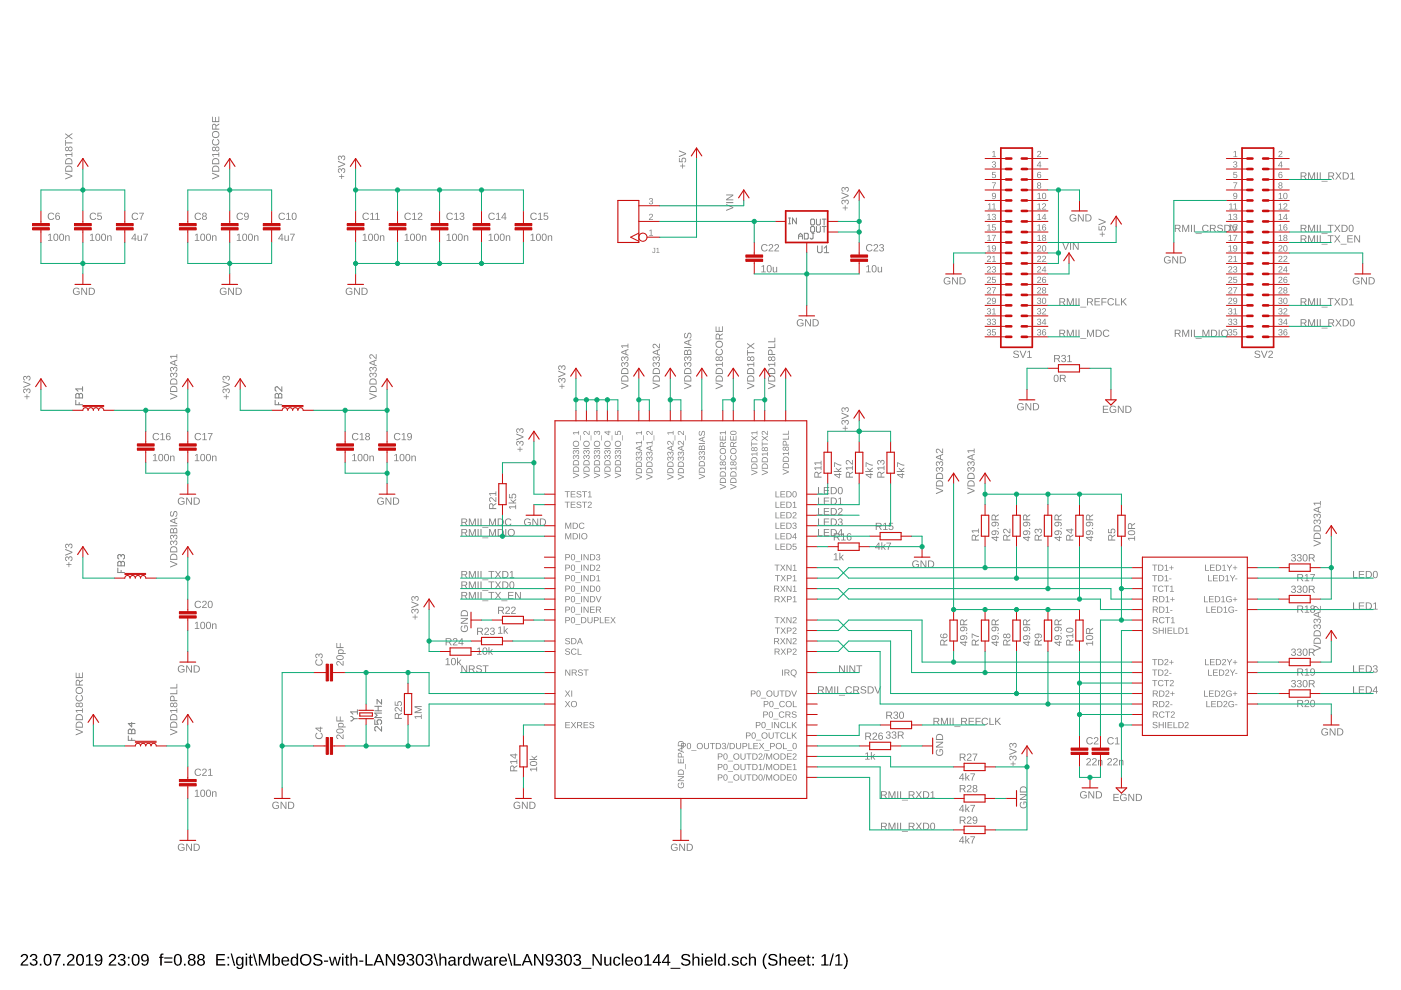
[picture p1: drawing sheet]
<svg xmlns="http://www.w3.org/2000/svg" width="297mm" height="210mm" viewBox="0 0 297 210" stroke-linecap="round" stroke-linejoin="round" font-family="sans-serif">
<path d="M4.6 202.4a.79 .79 0 0 1 1.3 .2 .79 .79 0 0 1-.5 1.1l-.7 .8h1.3v.2h-1.6l.1-.4 .5-.6a.72 .72 0 0 0 .4-1.2l-.5 .1-.2 .3h-.3zM6.6 202.4a.71 .71 0 0 1 1 0 .71 .71 0 0 1 0 1l-.2 .1a.69 .69 0 0 1 .5 .9 .69 .69 0 0 1-1 .3l-.6-.4v-.2h.3a.49 .49 0 0 0 .7 .4 .49 .49 0 0 0 .2-.8l-.6-.1v-.2a.47 .47 0 0 0 .7-.3 .47 .47 0 0 0-.4-.6 .47 .47 0 0 0-.6 .4h-.3zM8.4 204.3h.4v.4h-.4zM9.6 202.4a.91 .91 0 0 1 1.1 .1 .91 .91 0 0 1 .2 1 .89 .89 0 0 1-.3 1.1 .89 .89 0 0 1-1.1-.2l-.2-.5v-.8zM9.8 202.6a1.65 1.65 0 0 0 .1 1.9h.2a1.12 1.12 0 0 0 .5-1.6l-.3-.4zM11.3 202.3h1.6l-.7 1.6-.2 .8h-.3a3.8 3.8 0 0 1 .9-2.1h-1.3zM13.4 204.3h.3v.4h-.3zM14.5 202.4a.79 .79 0 0 1 1.2 .2 .79 .79 0 0 1-.5 1.1l-.7 .8h1.3v.2h-1.6l.1-.4 .5-.6a.72 .72 0 0 0 .4-1.2l-.5 .1-.2 .3h-.3zM16.5 202.4a.91 .91 0 0 1 1.1 .1 .91 .91 0 0 1 .2 1 .89 .89 0 0 1-.3 1.1 .89 .89 0 0 1-1.2-.2l-.2-.5v-.8zM16.7 202.6a1.65 1.65 0 0 0 .1 1.9h.2a1.12 1.12 0 0 0 .4-1.6l-.3-.4zM18.3 202.7l.6-.4h.3v2.2h.5v.2h-1.5v-.2h.6v-1.9l-.5 .4zM20.3 202.5a.89 .89 0 0 1 1.1-.1 .89 .89 0 0 1 .3 1.1 .94 .94 0 0 1-.3 1 .94 .94 0 0 1-1.1 0l-.2-.2 .3-.1a.52 .52 0 0 0 .7 .3 .52 .52 0 0 0 .3-.7v-.2a.78 .78 0 0 1-1.2 .1 .78 .78 0 0 1 .1-1.2zM20.3 203.1a.55 .55 0 0 0 1.1 0 .55 .55 0 0 0-1.1 0zM23.3 202.4a.79 .79 0 0 1 1.2 .2 .79 .79 0 0 1-.4 1.1l-.7 .8h1.3v.2h-1.7l.1-.4 .6-.6a.72 .72 0 0 0 .3-1.2l-.5 .1-.1 .3h-.3zM25.3 202.4a.71 .71 0 0 1 1 0 .71 .71 0 0 1 0 1l-.2 .1a.69 .69 0 0 1 .5 .9 .69 .69 0 0 1-1 .3l-.6-.4v-.2h.3a.49 .49 0 0 0 .7 .4 .49 .49 0 0 0 .2-.8l-.7-.1v-.2a.47 .47 0 0 0 .7-.3 .47 .47 0 0 0-.3-.6 .47 .47 0 0 0-.6 .4h-.3zM27.1 202.9h.4v.3h-.4zM27.1 204.4h.4v.3h-.4zM28.3 202.4a.91 .91 0 0 1 1 .1 .91 .91 0 0 1 .3 1 .89 .89 0 0 1-.3 1.1 .89 .89 0 0 1-1.2-.2l-.2-.5v-.8zM28.5 202.6a1.65 1.65 0 0 0 .1 1.9h.2a1.12 1.12 0 0 0 .4-1.6l-.3-.4zM30.1 202.5a.89 .89 0 0 1 1.1-.1 .89 .89 0 0 1 .3 1.1 .94 .94 0 0 1-.3 1 .94 .94 0 0 1-1.1 0l-.1-.2 .3-.1a.52 .52 0 0 0 .6 .3 .52 .52 0 0 0 .3-.7v-.2a.78 .78 0 0 1-1.1 .1 .78 .78 0 0 1 0-1.2zM30.1 203.1a.55 .55 0 0 0 1.1 0 .55 .55 0 0 0-1.1 0zM34.1 202.3l.6-.1v.2l-.4 .2v.3h.4v.2h-.4v1.6h-.3v-1.6h-.3v-.2h.3zM34.8 203h1.7v.2h-1.7zM34.8 203.9h1.7v.2h-1.7zM37.2 202.4a.91 .91 0 0 1 1.1 .1 .91 .91 0 0 1 .2 1 .89 .89 0 0 1-.3 1.1 .89 .89 0 0 1-1.1-.2l-.2-.5v-.8zM37.4 202.6a1.65 1.65 0 0 0 .1 1.9h.2a1.12 1.12 0 0 0 .5-1.6l-.3-.4zM39 204.3h.3v.4h-.3zM40.1 202.4a.72 .72 0 0 1 1-.1 .72 .72 0 0 1 .1 1.1h-.2a.71 .71 0 0 1 .4 1 .71 .71 0 0 1-1 .3 .66 .66 0 0 1-.6-.6 .66 .66 0 0 1 .5-.7l-.4-.3zM40.2 202.9a.45 .45 0 0 0 .9 0 .45 .45 0 0 0-.9 0zM40.1 204a.55 .55 0 0 0 1.1 0 .55 .55 0 0 0-1.1 0zM42.1 202.4a.72 .72 0 0 1 1-.1 .72 .72 0 0 1 0 1.1h-.1a.71 .71 0 0 1 .4 1 .71 .71 0 0 1-1 .3 .66 .66 0 0 1-.6-.6 .66 .66 0 0 1 .5-.7l-.4-.3zM42.2 202.9a.45 .45 0 0 0 .9 0 .45 .45 0 0 0-.9 0zM42.1 204a.51 .51 0 0 0 1 0 .51 .51 0 0 0-1 0zM45.9 202.3h1.8v.3h-1.5v.7h1.4v.3h-1.4v.9h1.6v.2h-1.9zM48.2 202.9h.4v.3h-.4zM48.2 204.4h.4v.3h-.4zM48.9 202.2h.3l.7 2.6h-.3zM50.2 203.1a.66 .66 0 0 1 1.1 .1v-.3h.3v1.8a.79 .79 0 0 1-.6 .7 .79 .79 0 0 1-.9-.4h.3l.4 .2a.59 .59 0 0 0 .5-.8 .7 .7 0 0 1-.9 .3 .7 .7 0 0 1-.4-.9zM50.5 203.2a.87 .87 0 0 0 .3 1.3 .78 .78 0 0 0 .5-.7 .78 .78 0 0 0-.5-.7zM52.1 202.2h.3v.3h-.3zM52.1 202.9h.3v1.8h-.3zM53 202.4h.2v.5h.4v.2h-.4v1.2l.1 .2h.3v.2h-.5l-.2-.1v-1.5h-.2v-.2h.2zM53.6 202.2h.3l.7 2.6h-.3zM54.9 202.3h.4l.8 2.1 .7-2.1h.5v2.4h-.3v-2.1l-.8 2.1h-.2l-.8-2.1v2.1h-.3zM57.8 202.2h.3v1a.71 .71 0 0 1 .9-.3 .71 .71 0 0 1 .4 .9 .76 .76 0 0 1-.9 .9l-.4-.3v.3h-.3zM58.3 203.1a.84 .84 0 0 0 .3 1.4 .83 .83 0 0 0 0-1.4zM59.9 203.1a.85 .85 0 0 1 1-.2 .85 .85 0 0 1 .4 1h-1.3a.54 .54 0 0 0 .3 .6 .54 .54 0 0 0 .7-.3l.3 .1a.92 .92 0 0 1-1.4 .3 .92 .92 0 0 1-.1-1.3zM60.1 203.2l-.1 .4h1l-.3-.5zM61.8 203.1l.5-.3 .6 .3v-.9h.3v2.5h-.3v-.3a.71 .71 0 0 1-.9 .3 .71 .71 0 0 1-.4-.9zM62.1 203.2a.91 .91 0 0 0 .3 1.3 .79 .79 0 0 0 .5-.7 .79 .79 0 0 0-.5-.7zM63.5 203.5a1.25 1.25 0 0 1 2.5 0 1.25 1.25 0 0 1-2.5 0zM64.2 202.8a.95 .95 0 0 0 0 1.4 .95 .95 0 0 0 1.4-.2 .95 .95 0 0 0-.2-1.2 .95 .95 0 0 0-1.2 0zM66.6 202.6a1.11 1.11 0 0 1 1.7 .2l-.3 .1a.63 .63 0 0 0-.6-.4 .63 .63 0 0 0-.6 .5l.7 .3a.75 .75 0 0 1 .9 .8 .75 .75 0 0 1-1 .7 .89 .89 0 0 1-1-.7h.3a.73 .73 0 0 0 .7 .4 .73 .73 0 0 0 .6-.5l-.7-.4a.72 .72 0 0 1-.7-1zM68.7 203.6h.9v.3h-.9zM69.7 202.9h.3l.4 1.6 .4-1.6h.4l.4 1.6 .4-1.6h.3l-.5 1.8h-.4l-.4-1.6-.4 1.6h-.4zM72.5 202.2h.3v.3h-.3zM72.5 202.9h.3v1.8h-.3zM73.4 202.4h.2v.5h.4v.2h-.4v1.2l.1 .2h.3v.2h-.5l-.1-.1-.1-1.5h-.2v-.2h.2zM74.3 202.2h.3v1a.63 .63 0 0 1 .7-.4 .63 .63 0 0 1 .5 .7v1.2h-.3v-1.2a.45 .45 0 0 0-.5-.5 .45 .45 0 0 0-.4 .6v1.1h-.3zM76.2 203.6h.8v.3h-.8zM77.5 202.3h.3v2.2h1.2v.2h-1.5zM80.2 202.3h.3l1 2.4h-.3l-.3-.7h-1.1l-.3 .7h-.3zM80.3 202.5l-.4 1.3h.9zM81.8 202.3h.4l1.3 2.1v-2.1h.3v2.4h-.4l-1.3-2v2h-.3zM84.4 202.5a.89 .89 0 0 1 1.1-.1 .89 .89 0 0 1 .4 1.1 .94 .94 0 0 1-.3 1 .94 .94 0 0 1-1.2 0l-.1-.2 .3-.1a.52 .52 0 0 0 .6 .3 .52 .52 0 0 0 .3-.7l.1-.2a.78 .78 0 0 1-1.2 .1 .78 .78 0 0 1 0-1.2zM84.5 203.1a.54 .54 0 0 0 1 0 .54 .54 0 0 0-1 0zM86.5 202.4a.71 .71 0 0 1 1 0 .71 .71 0 0 1 0 1l-.2 .1a.69 .69 0 0 1 .5 .9 .69 .69 0 0 1-1 .3l-.6-.4v-.2h.3a.49 .49 0 0 0 .7 .4 .49 .49 0 0 0 .2-.8l-.7-.1v-.2a.47 .47 0 0 0 .7-.3 .47 .47 0 0 0-.3-.6 .47 .47 0 0 0-.6 .4h-.3zM88.5 202.4a.91 .91 0 0 1 1.1 .1 .91 .91 0 0 1 .2 1 .89 .89 0 0 1-.3 1.1 .89 .89 0 0 1-1.2-.2l-.1-.5v-.8zM88.7 202.6a1.65 1.65 0 0 0 .1 1.9h.2a1.12 1.12 0 0 0 .5-1.6l-.3-.4zM90.4 202.4a.71 .71 0 0 1 1 0 .71 .71 0 0 1 0 1l-.2 .1a.69 .69 0 0 1 .5 .9 .69 .69 0 0 1-1 .3l-.6-.4v-.2h.3a.49 .49 0 0 0 .7 .4 .49 .49 0 0 0 .2-.8l-.6-.1v-.2a.47 .47 0 0 0 .7-.3 .47 .47 0 0 0-.4-.6 .47 .47 0 0 0-.6 .4h-.3zM91.9 202.2h.3l.7 2.6h-.3zM93.2 202.2h.3v1a.63 .63 0 0 1 .7-.4 .63 .63 0 0 1 .4 .7v1.2h-.3v-1.2a.45 .45 0 0 0-.5-.5 .45 .45 0 0 0-.3 .6v1.1h-.3zM95.3 202.9a.74 .74 0 0 1 .8-.1 .74 .74 0 0 1 .5 .7v.9l.2 .1v.2h-.3l-.2-.3a.63 .63 0 0 1-.8 .4 .63 .63 0 0 1-.5-.8 .63 .63 0 0 1 .8-.4h.4a.42 .42 0 0 0-.2-.5 .42 .42 0 0 0-.6 .3l-.3-.1zM95.5 203.9a.41 .41 0 0 0 .1 .7 .41 .41 0 0 0 .6-.4v-.4zM97.1 202.9h.3v.3l.2-.3 .4-.1v.3h-.4l-.2 .3v1.3h-.3zM98.3 203.1l.6-.3 .5 .3v-.9h.3l.1 2.5h-.3l-.1-.3a.71 .71 0 0 1-.9 .3 .71 .71 0 0 1-.3-.9zM98.6 203.2a.91 .91 0 0 0 .3 1.3 .79 .79 0 0 0 .5-.7 .79 .79 0 0 0-.5-.7zM100 202.9h.3l.4 1.6 .4-1.6h.3l.4 1.6 .4-1.6h.3l-.5 1.8h-.4l-.3-1.6-.4 1.6h-.4zM103 202.9a.74 .74 0 0 1 .8-.1 .74 .74 0 0 1 .4 .7v.9l.3 .1v.2h-.4l-.2-.3a.63 .63 0 0 1-.8 .4 .63 .63 0 0 1-.4-.8 .63 .63 0 0 1 .8-.4h.4a.42 .42 0 0 0-.3-.5 .42 .42 0 0 0-.5 .3l-.3-.1zM103.1 203.9a.41 .41 0 0 0 .1 .7 .41 .41 0 0 0 .6-.4l.1-.4zM104.7 202.9h.3l.1 .3 .1-.3 .4-.1v.3h-.3l-.2 .3v1.3h-.4zM106 203.1a.85 .85 0 0 1 1.1-.2 .85 .85 0 0 1 .4 1h-1.3a.54 .54 0 0 0 .3 .6 .54 .54 0 0 0 .7-.3l.2 .1a.92 .92 0 0 1-1.3 .3 .92 .92 0 0 1-.2-1.3zM106.3 203.2l-.1 .4h1l-.3-.5zM107.6 202.2h.3l.7 2.6h-.3zM108.9 202.3h.3v2.2h1.3v.2h-1.6zM111.6 202.3h.4l.9 2.4h-.3l-.3-.7h-1.1l-.3 .7h-.3zM111.8 202.5l-.5 1.3h.9zM113.2 202.3h.4l1.3 2.1v-2.1h.3v2.4h-.4l-1.3-2v2h-.3zM115.9 202.5a.89 .89 0 0 1 1.1-.1 .89 .89 0 0 1 .3 1.1 .94 .94 0 0 1-.3 1 .94 .94 0 0 1-1.1 0l-.2-.2 .3-.1a.52 .52 0 0 0 .7 .3 .52 .52 0 0 0 .3-.7v-.2a.78 .78 0 0 1-1.2 .1 .78 .78 0 0 1 .1-1.2zM115.9 203.1a.55 .55 0 0 0 1.1 0 .55 .55 0 0 0-1.1 0zM117.9 202.4a.71 .71 0 0 1 1 0 .71 .71 0 0 1 0 1l-.2 .1a.69 .69 0 0 1 .5 .9 .69 .69 0 0 1-1 .3l-.6-.4v-.2h.3a.49 .49 0 0 0 .7 .4 .49 .49 0 0 0 .2-.8l-.6-.1v-.2a.47 .47 0 0 0 .7-.3 .47 .47 0 0 0-.4-.6 .47 .47 0 0 0-.5 .4h-.4zM119.9 202.4a.91 .91 0 0 1 1.1 .1 .91 .91 0 0 1 .3 1 .89 .89 0 0 1-.4 1.1 .89 .89 0 0 1-1.1-.2l-.2-.5v-.8zM120.1 202.6a1.65 1.65 0 0 0 .1 1.9h.2a1.12 1.12 0 0 0 .5-1.6l-.3-.4zM121.8 202.4a.71 .71 0 0 1 1.1 0 .71 .71 0 0 1 0 1l-.3 .1a.69 .69 0 0 1 .6 .9 .69 .69 0 0 1-1 .3l-.6-.4-.1-.2h.4a.49 .49 0 0 0 .6 .4 .49 .49 0 0 0 .2-.8l-.6-.1v-.2a.47 .47 0 0 0 .7-.3 .47 .47 0 0 0-.3-.6 .47 .47 0 0 0-.6 .4h-.3zM123.3 205.2h2.1v.2h-2.1zM125.6 202.3h.4l1.3 2.1v-2.1h.3v2.4h-.4l-1.3-2v2h-.3zM128.1 202.9h.3v1.1a.45 .45 0 0 0 .5 .5 .45 .45 0 0 0 .4-.6v-1h.3v1.8h-.3v-.3a.63 .63 0 0 1-.7 .3 .63 .63 0 0 1-.5-.6zM130.2 203.1a.76 .76 0 0 1 1.3 .3h-.3a.48 .48 0 0 0-.7-.3 .48 .48 0 0 0-.2 .7 .48 .48 0 0 0 .3 .7 .48 .48 0 0 0 .6-.4l.3 .1a.79 .79 0 0 1-.9 .5 .79 .79 0 0 1-.6-.9zM131.9 202.2h.3v2.5h-.3zM132.8 203.1a.85 .85 0 0 1 1-.2 .85 .85 0 0 1 .4 1h-1.3a.54 .54 0 0 0 .3 .6 .54 .54 0 0 0 .7-.3l.3 .1a.92 .92 0 0 1-1.4 .3 .92 .92 0 0 1-.2-1.3zM133 203.2l-.1 .4h1l-.3-.5zM134.7 203.1a.94 .94 0 0 1 1.5 .5 .94 .94 0 0 1-1.1 1.1l-.4-.2-.2-.4zM135.1 203.1a.86 .86 0 0 0 .2 1.4 .79 .79 0 0 0 .6-.7 .79 .79 0 0 0-.5-.7zM136.7 202.7l.5-.4h.3v2.2h.6v.2h-1.5v-.2h.6v-1.9l-.5 .4zM139.5 202.3h.3v1.6h.4v.3h-.4v.5h-.3v-.5h-1.1v-.3zM139.5 202.6l-.8 1.3h.8zM141.5 202.3h.3v1.6h.3v.3h-.3v.5h-.3v-.5h-1.2v-.3zM141.5 202.6l-.9 1.3h.9zM142.2 205.2h2v.2h-2zM144.6 202.6a1.11 1.11 0 0 1 1.7 .2l-.3 .1a.63 .63 0 0 0-.6-.4 .63 .63 0 0 0-.6 .5l.7 .3a.75 .75 0 0 1 .9 .8 .75 .75 0 0 1-1 .7 .89 .89 0 0 1-1-.7h.3a.73 .73 0 0 0 .7 .4 .73 .73 0 0 0 .7-.5l-.8-.4a.72 .72 0 0 1-.7-1zM146.8 202.2h.3v1a.63 .63 0 0 1 .7-.4 .63 .63 0 0 1 .5 .7v1.2h-.3v-1.2a.45 .45 0 0 0-.5-.5 .45 .45 0 0 0-.4 .6v1.1h-.3zM148.8 202.2h.3v.3h-.3zM148.8 202.9h.3v1.8h-.3zM149.7 203.1a.85 .85 0 0 1 1-.2 .85 .85 0 0 1 .4 1h-1.3a.54 .54 0 0 0 .3 .6 .54 .54 0 0 0 .7-.3l.3 .1a.92 .92 0 0 1-1.4 .3 .92 .92 0 0 1-.1-1.3zM149.9 203.2l-.1 .4h1l-.3-.5zM151.5 202.2h.3v2.5h-.3zM152.4 203.1l.5-.3 .6 .3v-.9h.3v2.5h-.3v-.3a.71 .71 0 0 1-.9 .3 .71 .71 0 0 1-.4-.9zM152.6 203.2a.91 .91 0 0 0 .4 1.3 .79 .79 0 0 0 .5-.7 .79 .79 0 0 0-.5-.7zM154.3 204.3h.4v.4h-.4zM155.4 203a.85 .85 0 0 1 1.2 .3h-.3a.39 .39 0 0 0-.4-.3 .39 .39 0 0 0-.3 .5l.2 .1a.67 .67 0 0 1 .7 .2 .67 .67 0 0 1 .1 .7 .91 .91 0 0 1-1.5-.2l.3-.1a.45 .45 0 0 0 .5 .4 .45 .45 0 0 0 .4-.5l-.1-.1a.82 .82 0 0 1-1-.8zM157.1 203.1a.76 .76 0 0 1 1.3 .3h-.3a.48 .48 0 0 0-.6-.3 .48 .48 0 0 0-.3 .7 .48 .48 0 0 0 .3 .7 .48 .48 0 0 0 .6-.4l.3 .1a.79 .79 0 0 1-.9 .5 .79 .79 0 0 1-.6-.9zM158.8 202.2h.3v1a.63 .63 0 0 1 .7-.4 .63 .63 0 0 1 .5 .7v1.2h-.3v-1.2a.45 .45 0 0 0-.5-.5 .45 .45 0 0 0-.4 .6v1.1h-.3zM162.3 202.2h.3a2.48 2.48 0 0 0 0 3.3 1.06 1.06 0 0 1-.8-1.1 2.47 2.47 0 0 1 .5-2.2zM163 202.6a1.11 1.11 0 0 1 1.8 .2l-.3 .1a.63 .63 0 0 0-.7-.4 .63 .63 0 0 0-.5 .5l.6 .3a.75 .75 0 0 1 1 .8 .75 .75 0 0 1-1 .7 .89 .89 0 0 1-1.1-.7h.3a.73 .73 0 0 0 .8 .4 .73 .73 0 0 0 .6-.5l-.7-.4a.72 .72 0 0 1-.8-1zM165.3 202.2h.3v1a.63 .63 0 0 1 .7-.4 .63 .63 0 0 1 .5 .7v1.2h-.4v-1.2a.45 .45 0 0 0-.4-.5 .45 .45 0 0 0-.4 .6v1.1h-.3zM167.4 203.1a.85 .85 0 0 1 1-.2 .85 .85 0 0 1 .4 1h-1.3a.54 .54 0 0 0 .3 .6 .54 .54 0 0 0 .7-.3l.2 .1a.92 .92 0 0 1-1.3 .3 .92 .92 0 0 1-.2-1.3zM167.6 203.2l-.1 .4h1l-.3-.5zM169.3 203.1a.85 .85 0 0 1 1-.2 .85 .85 0 0 1 .5 1h-1.4a.54 .54 0 0 0 .4 .6 .54 .54 0 0 0 .6-.3l.3 .1a.92 .92 0 0 1-1.3 .3 .92 .92 0 0 1-.2-1.3zM169.6 203.2l-.2 .4h1l-.3-.5zM171.3 202.4h.2v.5h.3v.2h-.3v1.2l.1 .2h.3v.2h-.5l-.2-.1v-1.5h-.2v-.2h.2zM172.2 202.9h.4v.3h-.4zM172.2 204.4h.4v.3h-.4zM174.2 202.7l.6-.4h.3v2.2h.6v.2h-1.6v-.2h.7v-1.9l-.6 .4zM176.5 202.2h.3l-.7 2.6h-.3zM177.2 202.7l.5-.4h.3v2.2h.6v.2h-1.5v-.2h.6v-1.9l-.5 .4zM178.8 202.2a1.06 1.06 0 0 1 .9 1 2.47 2.47 0 0 1-.6 2.3h-.3a2.48 2.48 0 0 0 0-3.3z" fill="#000"/>
<g fill="#808080">
<path d="M118.6 81.8h.5v-.4h.1v.4h.5v.2h-.5v.4h-.1v-.4h-.5zM118.4 80.3l.5-.1 .2 .3a.41 .41 0 0 1 .5-.4 .41 .41 0 0 1 .3 .5l-.2 .5-.2 .1v-.2a.31 .31 0 0 0 .2-.4 .31 .31 0 0 0-.4-.2l-.1 .4h-.2a.29 .29 0 0 0-.1-.4 .29 .29 0 0 0-.4 .2 .29 .29 0 0 0 .3 .4l-.1 .1-.3-.3zM118.4 78.6l1.5 .6v.2l-1.5 .6v-.2l1.3-.5-1.3-.5zM118.4 77.6l.5-.1 .2 .3a.41 .41 0 0 1 .5-.4 .41 .41 0 0 1 .3 .6l-.2 .4-.2 .1v-.2a.31 .31 0 0 0 .2-.4 .31 .31 0 0 0-.4-.2l-.1 .4h-.2a.29 .29 0 0 0-.1-.4 .29 .29 0 0 0-.4 .2 .29 .29 0 0 0 .3 .4l-.1 .2-.3-.4z"/>
<path d="M131.7 81.1l1.5 .6v.2l-1.5 .6v-.2l1.3-.5-1.3-.5zM131.9 79.8a.78 .78 0 0 1 .8-.2 .78 .78 0 0 1 .5 .7v.6h-1.5v-.7zM132 80l-.1 .7h1.2a.65 .65 0 0 0-.3-.8 .65 .65 0 0 0-.8 .1zM131.9 78.2a.78 .78 0 0 1 .8-.2 .78 .78 0 0 1 .5 .7v.6h-1.5v-.7zM132 78.4l-.1 .7h1.2a.65 .65 0 0 0-.3-.8 .65 .65 0 0 0-.8 .1zM131.8 76.9l.4-.1 .2 .3a.41 .41 0 0 1 .5-.3 .41 .41 0 0 1 .3 .5l-.2 .5h-.2v-.2a.31 .31 0 0 0 .3-.4 .31 .31 0 0 0-.5-.1l-.1 .3h-.1a.29 .29 0 0 0-.2-.4 .29 .29 0 0 0-.4 .2 .29 .29 0 0 0 .3 .4v.2l-.4-.3zM131.8 75.7l.4-.1 .2 .3a.41 .41 0 0 1 .5-.4 .41 .41 0 0 1 .3 .6l-.2 .4-.2 .1v-.2a.31 .31 0 0 0 .3-.4 .31 .31 0 0 0-.5-.2l-.1 .4h-.1a.29 .29 0 0 0-.2-.4 .29 .29 0 0 0-.4 .2 .29 .29 0 0 0 .3 .4v.2l-.4-.3zM131.7 74.6l1.5-.6v.2l-.4 .2v.7l.4 .1v.2l-1.5-.6zM131.9 74.7l.7 .3v-.6zM131.7 73.2h1.4v-.3h.1v.9h-.1v-.4h-1.2l.2 .4h-.1z"/>
<path d="M138.4 81.1l1.5 .6v.2l-1.5 .6v-.2l1.3-.5-1.3-.5zM138.6 79.8a.78 .78 0 0 1 .8-.2 .78 .78 0 0 1 .5 .7v.6h-1.5v-.7zM138.7 80l-.2 .7h1.2a.65 .65 0 0 0-.2-.8 .65 .65 0 0 0-.8 .1zM138.6 78.2a.78 .78 0 0 1 .8-.2 .78 .78 0 0 1 .5 .7v.6h-1.5v-.7zM138.7 78.4l-.2 .7h1.2a.65 .65 0 0 0-.2-.8 .65 .65 0 0 0-.8 .1zM138.5 76.9l.4-.1 .2 .3a.41 .41 0 0 1 .5-.3 .41 .41 0 0 1 .3 .5l-.2 .5h-.2v-.2a.31 .31 0 0 0 .3-.4 .31 .31 0 0 0-.5-.1l-.1 .3h-.2a.29 .29 0 0 0-.1-.4 .29 .29 0 0 0-.4 .2 .29 .29 0 0 0 .3 .4v.2l-.4-.3zM138.5 75.7l.4-.1 .2 .3a.41 .41 0 0 1 .5-.4 .41 .41 0 0 1 .3 .6l-.2 .4-.2 .1v-.2a.31 .31 0 0 0 .3-.4 .31 .31 0 0 0-.5-.2l-.1 .4h-.2a.29 .29 0 0 0-.1-.4 .29 .29 0 0 0-.4 .2 .29 .29 0 0 0 .3 .4v.2l-.4-.3zM138.4 74.6l1.5-.6v.2l-.4 .2v.7l.4 .1v.2l-1.5-.6zM138.5 74.7l.8 .3v-.6zM138.5 73a.81 .81 0 0 1 1.1 .6l.1 .1v-.8h.2v1l-.4-.2-.3-.4a.32 .32 0 0 0-.6-.2 .32 .32 0 0 0 .2 .6v.2l-.4-.3z"/>
<path d="M145.1 81.1l1.5 .6v.2l-1.5 .6v-.2l1.3-.5-1.3-.5zM145.2 79.8a.78 .78 0 0 1 .9-.2 .78 .78 0 0 1 .5 .7v.6h-1.5v-.7zM145.4 80l-.2 .7h1.2a.65 .65 0 0 0-.2-.8 .65 .65 0 0 0-.8 .1zM145.2 78.2a.78 .78 0 0 1 .9-.2 .78 .78 0 0 1 .5 .7v.6h-1.5v-.7zM145.4 78.4l-.2 .7h1.2a.65 .65 0 0 0-.2-.8 .65 .65 0 0 0-.8 .1zM145.1 76.9l.5-.1 .2 .3a.41 .41 0 0 1 .5-.3 .41 .41 0 0 1 .3 .5l-.2 .5h-.2v-.2a.31 .31 0 0 0 .2-.4 .31 .31 0 0 0-.4-.1l-.1 .3h-.2a.29 .29 0 0 0-.1-.4 .29 .29 0 0 0-.4 .2 .29 .29 0 0 0 .2 .4v.2l-.3-.3zM145.1 75.7l.5-.1 .2 .3a.41 .41 0 0 1 .5-.4 .41 .41 0 0 1 .3 .6l-.2 .4-.2 .1v-.2a.31 .31 0 0 0 .2-.4 .31 .31 0 0 0-.4-.2l-.1 .4h-.2a.29 .29 0 0 0-.1-.4 .29 .29 0 0 0-.4 .2 .29 .29 0 0 0 .2 .4v.2l-.3-.3zM145.2 74.2h.3l.3 .3 .1-.3 .2-.1a.46 .46 0 0 1 .5 .6v.6h-1.5zM145.3 74.5l-.1 .6h.5l-.1-.6zM146 74.3l-.1 .8h.5l-.1-.7zM145.1 73.6h1.5v.2h-1.5zM145.1 72.5l1.5-.6v.2l-.5 .2v.7l.5 .2v.2l-1.5-.7zM145.2 72.6l.8 .3v-.6zM145.2 70.6h.2v.2a.35 .35 0 0 0-.3 .4 .35 .35 0 0 0 .5 .2 .73 .73 0 0 1 .7-.8l.3 .4a.66 .66 0 0 1-.4 .8v-.2a.4 .4 0 0 0 .3-.5 .4 .4 0 0 0-.5-.3l-.1 .2a.5 .5 0 0 1-.5 .7 .5 .5 0 0 1-.3-.8z"/>
<path d="M151.7 81.1l1.5 .6v.2l-1.5 .6v-.2l1.4-.5-1.4-.5zM151.9 79.8a.78 .78 0 0 1 .9-.2 .78 .78 0 0 1 .4 .7v.6h-1.5l.1-.7zM152 80l-.1 .7h1.2a.65 .65 0 0 0-.2-.8 .65 .65 0 0 0-.9 .1zM151.9 78.2a.78 .78 0 0 1 .9-.2 .78 .78 0 0 1 .4 .7v.6h-1.5l.1-.7zM152 78.4l-.1 .7h1.2a.65 .65 0 0 0-.2-.8 .65 .65 0 0 0-.9 .1zM151.7 77.1h1.4v-.3h.1v.9h-.1v-.4h-1.2l.3 .4h-.2zM151.8 75.7l.4-.1 .2 .2a.46 .46 0 0 1 .7-.2 .46 .46 0 0 1 .1 .7 .41 .41 0 0 1-.4 .3 .41 .41 0 0 1-.4-.3 .44 .44 0 0 1-.6 .1 .44 .44 0 0 1 0-.7zM151.8 76.1a.3 .3 0 0 0 .6 0 .3 .3 0 0 0-.6 0zM152.5 76.1a.32 .32 0 0 0 .6 0 .32 .32 0 0 0-.6 0zM151.9 74.1l.2-.1v.1a.56 .56 0 0 0 0 .9 .56 .56 0 0 0 .8-.1 .56 .56 0 0 0-.1-.8l.1-.2a.76 .76 0 0 1 .2 1.1 .76 .76 0 0 1-1.1 .2 .76 .76 0 0 1-.1-1.1zM151.7 73a.8 .8 0 0 1 1.6 0 .8 .8 0 0 1-1.6 0zM151.9 73.1a.6 .6 0 0 0 1.2 0 .6 .6 0 0 0-1.2 0zM151.8 70.9l.5-.2 .3 .4 .6-.4v.2l-.6 .4v.5h.6v.2h-1.5zM152 71l-.1 .8h.6l-.1-.8zM151.7 69.2h.2v1h.5v-.9h.1v.9h.6v-1h.1v1.2h-1.5z"/>
<path d="M158.4 81.1l1.5 .6v.2l-1.5 .6v-.2l1.3-.5-1.3-.5zM158.6 79.8a.78 .78 0 0 1 .8-.2 .78 .78 0 0 1 .5 .7v.6h-1.5v-.7zM158.7 80l-.1 .7h1.2a.65 .65 0 0 0-.3-.8 .65 .65 0 0 0-.8 .1zM158.6 78.2a.78 .78 0 0 1 .8-.2 .78 .78 0 0 1 .5 .7v.6h-1.5v-.7zM158.7 78.4l-.1 .7h1.2a.65 .65 0 0 0-.3-.8 .65 .65 0 0 0-.8 .1zM158.4 77.1h1.4v-.3h.1v.9h-.1v-.4h-1.2l.2 .4h-.2zM158.5 75.7l.4-.1 .2 .2a.46 .46 0 0 1 .7-.2 .46 .46 0 0 1 .1 .7 .41 .41 0 0 1-.4 .3 .41 .41 0 0 1-.4-.3 .44 .44 0 0 1-.7 .1 .44 .44 0 0 1 .1-.7zM158.5 76.1a.3 .3 0 0 0 .6 0 .3 .3 0 0 0-.6 0zM159.2 76.1a.32 .32 0 0 0 .6 0 .32 .32 0 0 0-.6 0zM158.4 74.2h.2v.5h1.3v.2h-1.3v.5h-.2zM158.4 72.7l.7 .5 .8-.5v.2l-.6 .5 .6 .4v.3l-.8-.6-.7 .5v-.2l.6-.4-.6-.4z"/>
<path d="M162.9 81.1l1.5 .6v.2l-1.5 .6v-.2l1.3-.5-1.3-.5zM163 79.8a.78 .78 0 0 1 .9-.2 .78 .78 0 0 1 .5 .7v.6h-1.5v-.7zM163.2 80l-.2 .7h1.2a.65 .65 0 0 0-.2-.8 .65 .65 0 0 0-.8 .1zM163 78.2a.78 .78 0 0 1 .9-.2 .78 .78 0 0 1 .5 .7v.6h-1.5v-.7zM163.2 78.4l-.2 .7h1.2a.65 .65 0 0 0-.2-.8 .65 .65 0 0 0-.8 .1zM162.9 77.1h1.3v-.3h.2v.9h-.2v-.4h-1.2l.3 .4h-.2zM162.9 75.7l.4-.1 .3 .2a.46 .46 0 0 1 .6-.2 .46 .46 0 0 1 .2 .7 .41 .41 0 0 1-.4 .3 .41 .41 0 0 1-.4-.3 .44 .44 0 0 1-.7 .1 .44 .44 0 0 1 0-.7zM162.9 76.1a.3 .3 0 0 0 .6 0 .3 .3 0 0 0-.6 0zM163.6 76.1a.35 .35 0 0 0 .7 0 .35 .35 0 0 0-.7 0zM163 74.2l.3-.1a.46 .46 0 0 1 .5 .5v.5h.6v.2h-1.5zM163.1 74.3l-.1 .8h.6v-.6zM162.9 73.6h1.3v-.8h.2v1h-1.5zM162.9 72.4h1.3v-.8h.2v1h-1.5z"/>
<path d="M205.1 103.3l1.5 .6v.3l-1.5 .6v-.2l1.3-.6-1.3-.5zM205.3 102a.78 .78 0 0 1 .8-.1 .78 .78 0 0 1 .5 .7v.5h-1.5v-.7zM205.4 102.2l-.1 .7h1.2a.65 .65 0 0 0-.3-.8 .65 .65 0 0 0-.8 .1zM205.3 100.4a.78 .78 0 0 1 .8-.1 .78 .78 0 0 1 .5 .7v.5h-1.5v-.7zM205.4 100.6l-.1 .7h1.2a.65 .65 0 0 0-.3-.7 .65 .65 0 0 0-.8 0zM205.2 99.2l.4-.1 .2 .3a.41 .41 0 0 1 .5-.4 .41 .41 0 0 1 .3 .5l-.2 .5-.2 .1v-.2a.31 .31 0 0 0 .3-.5 .31 .31 0 0 0-.5-.1l-.1 .4h-.1a.29 .29 0 0 0-.2-.4 .29 .29 0 0 0-.4 .2 .29 .29 0 0 0 .3 .3v.2l-.4-.3zM205.2 98l.4-.2 .2 .3a.41 .41 0 0 1 .5-.3 .41 .41 0 0 1 .3 .5l-.2 .5h-.2v-.2a.31 .31 0 0 0 .3-.4 .31 .31 0 0 0-.5-.1l-.1 .4h-.1a.29 .29 0 0 0-.2-.5 .29 .29 0 0 0-.4 .2 .29 .29 0 0 0 .3 .4v.2l-.4-.3zM205.1 96.8l1.5-.6v.2l-.4 .2v.7l.4 .2v.2l-1.5-.6zM205.3 97l.7 .2v-.5zM205.1 95.5h1.4v-.4h.1v1h-.1v-.4h-1.2l.2 .3h-.1z"/>
<path d="M210.2 113.8h1v-.2h.2v.2h.3v.2h-.3v.7h-.2l-1-.7zM210.4 114l.8 .6v-.6zM210.3 112.7a.78 .78 0 0 1 .9-.3 .78 .78 0 0 1 .5 .9l-.3 .1 .2-.6-.6-.2a.5 .5 0 0 1 0 .7 .5 .5 0 0 1-.7 .1 .5 .5 0 0 1 0-.7zM210.4 113a.35 .35 0 0 0 .7 0 .35 .35 0 0 0-.7 0zM211.5 111.9h.2v.2h-.2zM210.3 110.8a.78 .78 0 0 1 .9-.2 .78 .78 0 0 1 .5 .8l-.3 .2 .2-.6-.6-.2a.5 .5 0 0 1 0 .7 .5 .5 0 0 1-.7 0 .5 .5 0 0 1 0-.7zM210.4 111.2a.35 .35 0 0 0 .7 0 .35 .35 0 0 0-.7 0zM210.3 109.2l.5-.1 .3 .3 .6-.4v.3l-.6 .3v.5h.6v.2h-1.5zM210.5 109.4l-.1 .7h.6l-.1-.7z"/>
<path d="M216.9 113.8h1v-.2h.2v.2h.3v.2h-.3v.7h-.2l-1-.7zM217.1 114l.8 .6v-.6zM217 112.7a.78 .78 0 0 1 .9-.3 .78 .78 0 0 1 .5 .9l-.3 .1 .1-.6-.5-.2a.5 .5 0 0 1 0 .7 .5 .5 0 0 1-.7 .1 .5 .5 0 0 1 0-.7zM217.1 113a.34 .34 0 0 0 .6 0 .34 .34 0 0 0-.6 0zM218.2 111.9h.2v.2h-.2zM217 110.8a.78 .78 0 0 1 .9-.2 .78 .78 0 0 1 .5 .8l-.3 .2 .1-.6-.5-.2a.5 .5 0 0 1 0 .7 .5 .5 0 0 1-.7 0 .5 .5 0 0 1 0-.7zM217.1 111.2a.34 .34 0 0 0 .6 0 .34 .34 0 0 0-.6 0zM217 109.2l.5-.1 .3 .3 .6-.4v.3l-.6 .3v.5h.6v.2h-1.5zM217.1 109.4v.7h.5l-.1-.7z"/>
<path d="M223.6 113.8h1v-.2h.1v.2h.4v.2h-.4v.7h-.1l-1-.7zM223.8 114l.8 .6v-.6zM223.6 112.7a.78 .78 0 0 1 1-.3 .78 .78 0 0 1 .4 .9l-.2 .1 .1-.6-.5-.2a.5 .5 0 0 1 0 .7 .5 .5 0 0 1-.7 .1 .5 .5 0 0 1-.1-.7zM223.7 113a.35 .35 0 0 0 .7 0 .35 .35 0 0 0-.7 0zM224.9 111.9h.2v.2h-.2zM223.6 110.8a.78 .78 0 0 1 1-.2 .78 .78 0 0 1 .4 .8l-.2 .2 .1-.6-.5-.2a.5 .5 0 0 1 0 .7 .5 .5 0 0 1-.7 0 .5 .5 0 0 1-.1-.7zM223.7 111.2a.35 .35 0 0 0 .7 0 .35 .35 0 0 0-.7 0zM223.7 109.2l.5-.1 .2 .3 .7-.4v.3l-.6 .3v.5h.6v.2h-1.5zM223.8 109.4l-.1 .7h.6l-.1-.7z"/>
<path d="M230.2 113.8h1.1v-.2h.1v.2h.4v.2h-.4v.7h-.1l-1.1-.7zM230.5 114l.8 .6v-.6zM230.3 112.7a.78 .78 0 0 1 .9-.3 .78 .78 0 0 1 .5 .9l-.2 .1 .1-.6-.6-.2a.5 .5 0 0 1 .1 .7 .5 .5 0 0 1-.7 .1 .5 .5 0 0 1-.1-.7zM230.4 113a.35 .35 0 0 0 .7 0 .35 .35 0 0 0-.7 0zM231.5 111.9h.3v.2h-.3zM230.3 110.8a.78 .78 0 0 1 .9-.2 .78 .78 0 0 1 .5 .8l-.2 .2 .1-.6-.6-.2a.5 .5 0 0 1 .1 .7 .5 .5 0 0 1-.7 0 .5 .5 0 0 1-.1-.7zM230.4 111.2a.35 .35 0 0 0 .7 0 .35 .35 0 0 0-.7 0zM230.4 109.2l.4-.1 .3 .3 .7-.4v.3l-.7 .3v.5h.7v.2h-1.6zM230.5 109.4l-.1 .7h.6l-.1-.7z"/>
<path d="M239.1 114h1.4v-.3h.2v.9h-.2v-.4h-1.2l.3 .4h-.2zM239.2 112.7a.9 .9 0 0 1 1.5 .3 .84 .84 0 0 1-.8 .5 .84 .84 0 0 1-.8-.5zM239.3 112.8a.62 .62 0 0 0 .4 .5 .62 .62 0 0 0 .7-.1l.1-.1a.63 .63 0 0 0-.4-.5 .63 .63 0 0 0-.7 .1zM239.3 111.1l.4-.2 .3 .4 .7-.4v.2l-.7 .4v.5h.7v.2h-1.6zM239.4 111.2l-.1 .8h.6l-.1-.8z"/>
<path d="M198.4 103.3l1.6 .6v.3l-1.6 .6v-.2l1.4-.6-1.4-.5zM198.6 102a.78 .78 0 0 1 .9-.1 .78 .78 0 0 1 .5 .7v.5h-1.6l.1-.7zM198.8 102.2l-.2 .7h1.2a.65 .65 0 0 0-.2-.8 .65 .65 0 0 0-.8 .1zM198.6 100.4a.78 .78 0 0 1 .9-.1 .78 .78 0 0 1 .5 .7v.5h-1.6l.1-.7zM198.8 100.6l-.2 .7h1.2a.65 .65 0 0 0-.2-.7 .65 .65 0 0 0-.8 0zM198.5 99.2l.4-.1 .3 .3a.41 .41 0 0 1 .5-.4 .41 .41 0 0 1 .3 .5l-.3 .5-.1 .1-.1-.2a.31 .31 0 0 0 .3-.5 .31 .31 0 0 0-.5-.1v.4h-.2a.29 .29 0 0 0-.1-.4 .29 .29 0 0 0-.4 .2 .29 .29 0 0 0 .2 .3v.2l-.4-.3zM198.5 98l.4-.2 .3 .3a.41 .41 0 0 1 .5-.3 .41 .41 0 0 1 .3 .5l-.3 .5h-.1l-.1-.2a.31 .31 0 0 0 .3-.4 .31 .31 0 0 0-.5-.1v.4h-.2a.29 .29 0 0 0-.1-.5 .29 .29 0 0 0-.4 .2 .29 .29 0 0 0 .2 .4v.2l-.4-.3zM198.4 96.8l1.6-.6v.2l-.5 .2v.7l.5 .2v.2l-1.6-.6zM198.6 97l.7 .2v-.5zM198.5 95.3a.81 .81 0 0 1 1.1 .5l.2 .1v-.8h.2v1l-.4-.1-.4-.4a.31 .31 0 0 0-.5-.2 .31 .31 0 0 0 .1 .5v.2l-.4-.3z"/>
<path d="M203.6 136.1h1v-.2h.1v.2h.4v.2h-.4v.7h-.1l-1-.7zM203.8 136.3l.8 .5v-.5zM203.6 134.9a.78 .78 0 0 1 1-.2 .78 .78 0 0 1 .4 .8l-.2 .2 .1-.6-.6-.2a.5 .5 0 0 1 .1 .7 .5 .5 0 0 1-.7 0 .5 .5 0 0 1-.1-.7zM203.7 135.2a.35 .35 0 0 0 .7 0 .35 .35 0 0 0-.7 0zM204.8 134.2h.3v.2h-.3zM203.6 133.1a.78 .78 0 0 1 1-.3 .78 .78 0 0 1 .4 .9l-.2 .1 .1-.6-.6-.2a.5 .5 0 0 1 .1 .7 .5 .5 0 0 1-.7 .1 .5 .5 0 0 1-.1-.7zM203.7 133.4a.35 .35 0 0 0 .7 0 .35 .35 0 0 0-.7 0zM203.7 131.5l.4-.2 .3 .4 .7-.4v.2l-.7 .4v.5h.7v.2h-1.5zM203.8 131.6l-.1 .8h.6l-.1-.8z"/>
<path d="M210.2 136.1h1v-.2h.2v.2h.3v.2h-.3v.7h-.2l-1-.7zM210.4 136.3l.8 .5v-.5zM210.3 134.9a.78 .78 0 0 1 .9-.2 .78 .78 0 0 1 .5 .8l-.3 .2 .2-.6-.6-.2a.5 .5 0 0 1 0 .7 .5 .5 0 0 1-.7 0 .5 .5 0 0 1 0-.7zM210.4 135.2a.35 .35 0 0 0 .7 0 .35 .35 0 0 0-.7 0zM211.5 134.2h.2v.2h-.2zM210.3 133.1a.78 .78 0 0 1 .9-.3 .78 .78 0 0 1 .5 .9l-.3 .1 .2-.6-.6-.2a.5 .5 0 0 1 0 .7 .5 .5 0 0 1-.7 .1 .5 .5 0 0 1 0-.7zM210.4 133.4a.35 .35 0 0 0 .7 0 .35 .35 0 0 0-.7 0zM210.3 131.5l.5-.2 .3 .4 .6-.4v.2l-.6 .4v.5h.6v.2h-1.5zM210.5 131.6l-.1 .8h.6l-.1-.8z"/>
<path d="M216.9 136.1h1v-.2h.2v.2h.3v.2h-.3v.7h-.2l-1-.7zM217.1 136.3l.8 .5v-.5zM217 134.9a.78 .78 0 0 1 .9-.2 .78 .78 0 0 1 .5 .8l-.3 .2 .1-.6-.5-.2a.5 .5 0 0 1 0 .7 .5 .5 0 0 1-.7 0 .5 .5 0 0 1 0-.7zM217.1 135.2a.34 .34 0 0 0 .6 0 .34 .34 0 0 0-.6 0zM218.2 134.2h.2v.2h-.2zM217 133.1a.78 .78 0 0 1 .9-.3 .78 .78 0 0 1 .5 .9l-.3 .1 .1-.6-.5-.2a.5 .5 0 0 1 0 .7 .5 .5 0 0 1-.7 .1 .5 .5 0 0 1 0-.7zM217.1 133.4a.34 .34 0 0 0 .6 0 .34 .34 0 0 0-.6 0zM217 131.5l.5-.2 .3 .4 .6-.4v.2l-.6 .4v.5h.6v.2h-1.5zM217.1 131.6v.8h.5l-.1-.8z"/>
<path d="M223.6 136.1h1v-.2h.1v.2h.4v.2h-.4v.7h-.1l-1-.7zM223.8 136.3l.8 .5v-.5zM223.6 134.9a.78 .78 0 0 1 1-.2 .78 .78 0 0 1 .4 .8l-.2 .2 .1-.6-.5-.2a.5 .5 0 0 1 0 .7 .5 .5 0 0 1-.7 0 .5 .5 0 0 1-.1-.7zM223.7 135.2a.35 .35 0 0 0 .7 0 .35 .35 0 0 0-.7 0zM224.9 134.2h.2v.2h-.2zM223.6 133.1a.78 .78 0 0 1 1-.3 .78 .78 0 0 1 .4 .9l-.2 .1 .1-.6-.5-.2a.5 .5 0 0 1 0 .7 .5 .5 0 0 1-.7 .1 .5 .5 0 0 1-.1-.7zM223.7 133.4a.35 .35 0 0 0 .7 0 .35 .35 0 0 0-.7 0zM223.7 131.5l.5-.2 .2 .4 .7-.4v.2l-.6 .4v.5h.6v.2h-1.5zM223.8 131.6l-.1 .8h.6l-.1-.8z"/>
<path d="M230.2 136.3h1.4v-.4h.2v1h-.2v-.4h-1.2l.3 .3h-.2zM230.3 134.9a.9 .9 0 0 1 1.5 .3 .84 .84 0 0 1-.8 .5 .84 .84 0 0 1-.8-.5zM230.4 135a.62 .62 0 0 0 .4 .6 .62 .62 0 0 0 .7-.2l.1-.1a.63 .63 0 0 0-.4-.5 .63 .63 0 0 0-.7 .1zM230.4 133.3l.4-.1 .3 .3 .7-.4v.2l-.7 .4v.5h.7v.2h-1.6zM230.5 133.5l-.1 .7h.6l-.1-.7z"/>
<path d="M176.9 100.5h1v-.2h.1v.2h.4v.2h-.4v.7h-.1l-1-.7zM177.1 100.7l.8 .5v-.5zM177.2 99.1l.5 .5 .7-.5v.2l-.6 .4 .2 .2h.4v.2h-1.6v-.2h1l-.6-.5zM176.9 98l1.5 .5v.2l-.6-.1-.8-.4v.8h-.1z"/>
<path d="M183.5 100.5h1.1v-.2h.1v.2h.4v.2h-.4v.7h-.1l-1.1-.7zM183.8 100.7l.8 .5v-.5zM183.9 99.1l.5 .5 .7-.5v.2l-.6 .4 .1 .2h.5v.2h-1.6v-.2h1l-.6-.5zM183.5 98l1.6 .5v.2l-.7-.1-.7-.4v.8h-.2z"/>
<path d="M178.7 90.7h.4v-.4h.2v.4h.4v.2h-.4v.4h-.2v-.4h-.4zM178.5 89.2l.4-.1 .3 .3a.41 .41 0 0 1 .4-.4 .41 .41 0 0 1 .4 .5l-.3 .5-.2 .1v-.2a.31 .31 0 0 0 .3-.4 .31 .31 0 0 0-.5-.2l-.1 .4h-.1a.29 .29 0 0 0-.2-.4 .29 .29 0 0 0-.4 .2 .29 .29 0 0 0 .3 .3v.2l-.4-.3zM178.4 87.5l1.5 .6v.2l-1.5 .6v-.2l1.4-.5-1.4-.5zM178.5 86.5l.4-.1 .3 .3a.41 .41 0 0 1 .4-.4 .41 .41 0 0 1 .4 .5l-.3 .5-.2 .1v-.2a.31 .31 0 0 0 .3-.4 .31 .31 0 0 0-.5-.2l-.1 .4h-.1a.29 .29 0 0 0-.2-.4 .29 .29 0 0 0-.4 .2 .29 .29 0 0 0 .3 .4v.2l-.4-.4z"/>
<path d="M190.2 100.5h1v-.2h.2v.2h.3v.2h-.3v.7h-.2l-1-.7zM190.4 100.7l.8 .5v-.5zM190.6 99.1l.5 .5 .6-.5v.2l-.5 .4 .1 .2h.4v.2h-1.6v-.2h1l-.5-.5zM190.2 98l1.5 .5v.2l-.6-.1-.7-.4v.8h-.2z"/>
<path d="M109.1 170.2l.8-.2 .4 .3-.2 .1a.59 .59 0 0 0-.9 0 .59 .59 0 0 0 .1 .9 .59 .59 0 0 0 .8-.1v-.3h-.4v-.2h.6v.6a.83 .83 0 0 1-1.2 .1 .83 .83 0 0 1 0-1.2zM110.7 170h.2l.8 1.3v-1.3h.2v1.5h-.3l-.8-1.3v1.3h-.1zM112.2 170h.5a.76 .76 0 0 1 .8 .7 .76 .76 0 0 1-.7 .8h-.6zM112.4 170.2v1.1a.64 .64 0 0 0 .9-.6 .64 .64 0 0 0-.9-.5z"/>
<path d="M193.6 119l.8-.2 .4 .4h-.2a.59 .59 0 0 0-.8 .1 .59 .59 0 0 0 0 .8 .59 .59 0 0 0 .8-.1v-.2h-.4v-.2h.6v.5a.83 .83 0 0 1-1.2 .1 .83 .83 0 0 1 0-1.2zM195.2 118.8h.2l.8 1.3v-1.3h.2v1.6h-.2l-.9-1.3 .1 1.3h-.2zM196.8 118.8h.5a.76 .76 0 0 1 .8 .8 .76 .76 0 0 1-.8 .8h-.5zM197 119v1.2a.64 .64 0 0 0 .9-.6 .64 .64 0 0 0-.9-.6z"/>
<path d="M112.4 163h1.3v-.4h.2v1h-.2v-.4h-1.2l.3 .3h-.2zM112.4 161.6a.9 .9 0 0 1 1.5 .3 .84 .84 0 0 1-.8 .5 .84 .84 0 0 1-.8-.5zM112.5 161.7a.62 .62 0 0 0 .4 .6 .62 .62 0 0 0 .7-.2l.1-.1a.63 .63 0 0 0-.4-.5 .63 .63 0 0 0-.7 .1zM112.7 160.2l.5 .5 .7-.5v.2l-.6 .4 .2 .1h.4v.2h-1.6v-.2h1l-.6-.5z"/>
<path d="M186.2 115.1h.2v1h.3v.1h-.3v.4h-.1v-.4h-.8zM186.3 115.3l-.6 .8h.6zM186.9 115h.2v1l.5-.6h.2l-.5 .5 .5 .7h-.2l-.4-.6-.1 .2v.4h-.2zM187.9 115.1h1l-.5 1.5h-.2l.1-.4 .4-1h-.8z"/>
<path d="M176.8 117.5l.5-.2v1.3h.4v.2h-.9v-.2h.4v-1.1l-.4 .2zM178 117.2h.2v1l.5-.6h.2l-.5 .5 .5 .7h-.2l-.4-.5-.1 .1v.4h-.2z"/>
<path d="M278.5 114.4l1.5 .7v.2l-1.5 .6v-.2l1.3-.5-1.3-.5zM278.7 113.2a.78 .78 0 0 1 .8-.2 .78 .78 0 0 1 .5 .7v.6h-1.5v-.8zM278.8 113.3l-.1 .7h1.2a.65 .65 0 0 0-.3-.7 .65 .65 0 0 0-.8 0zM278.7 111.6a.78 .78 0 0 1 .8-.2 .78 .78 0 0 1 .5 .7v.6h-1.5v-.8zM278.8 111.7l-.1 .8h1.2a.65 .65 0 0 0-.3-.8 .65 .65 0 0 0-.8 0zM278.6 110.3l.4-.1 .2 .3a.41 .41 0 0 1 .5-.4 .41 .41 0 0 1 .3 .5l-.2 .5-.2 .1v-.2a.31 .31 0 0 0 .3-.4 .31 .31 0 0 0-.5-.2l-.1 .4h-.1a.29 .29 0 0 0-.2-.4 .29 .29 0 0 0-.4 .2 .29 .29 0 0 0 .3 .4v.1l-.4-.3zM278.6 109.1l.4-.1 .2 .3a.41 .41 0 0 1 .5-.4 .41 .41 0 0 1 .3 .5l-.2 .5h-.2v-.2a.31 .31 0 0 0 .3-.4 .31 .31 0 0 0-.5-.1l-.1 .4h-.1a.29 .29 0 0 0-.2-.4 .29 .29 0 0 0-.4 .2 .29 .29 0 0 0 .3 .3v.2l-.4-.3zM278.5 108l1.5-.7v.3l-.4 .1v.7l.4 .2v.2l-1.5-.6zM278.7 108.1l.7 .3v-.6zM278.5 106.6h1.4v-.4h.1v1h-.1v-.4h-1.2l.2 .3h-.1z"/>
<path d="M280.3 154.6l.8-.2 .4 .4h-.2a.59 .59 0 0 0-.8 0 .59 .59 0 0 0 0 .9 .59 .59 0 0 0 .9-.1v-.2h-.5v-.2h.7v.5a.83 .83 0 0 1-1.2 .1 .83 .83 0 0 1-.1-1.2zM281.9 154.4h.3l.8 1.3v-1.3h.1v1.5h-.2l-.8-1.3v1.3h-.2zM283.5 154.4h.5a.76 .76 0 0 1 .8 .7 .76 .76 0 0 1-.7 .8h-.6zM283.7 154.6v1.2a.64 .64 0 0 0 .9-.6 .64 .64 0 0 0-.9-.6z"/>
<path d="M273.9 117.6a.44 .44 0 0 1 .7 0 .44 .44 0 0 1-.2 .7 .41 .41 0 0 1 .4 .4 .41 .41 0 0 1-.5 .3l-.5-.2-.1-.2h.2a.31 .31 0 0 0 .4 .3 .31 .31 0 0 0 .2-.5l-.4-.1v-.1a.29 .29 0 0 0 .4-.2 .29 .29 0 0 0-.2-.4 .29 .29 0 0 0-.4 .3h-.1zM275.1 117.6a.44 .44 0 0 1 .7 0 .44 .44 0 0 1-.2 .7 .41 .41 0 0 1 .4 .4 .41 .41 0 0 1-.5 .3l-.5-.2v-.2h.2a.31 .31 0 0 0 .4 .3 .31 .31 0 0 0 .1-.5l-.4-.1v-.1a.29 .29 0 0 0 .4-.2 .29 .29 0 0 0-.2-.4 .29 .29 0 0 0-.3 .3h-.2zM276.4 117.6a.57 .57 0 0 1 .7 0 .57 .57 0 0 1 .1 .7 .57 .57 0 0 1-.5 .7 .57 .57 0 0 1-.5-.7zM276.6 117.7a.86 .86 0 0 0 .1 1.2 .75 .75 0 0 0 0-1.3zM277.5 117.5h.7a.44 .44 0 0 1 .5 .4 .44 .44 0 0 1-.3 .5l.4 .6h-.2l-.4-.6h-.5v.6h-.2zM277.7 117.7v.5h.5a.29 .29 0 0 0 .3-.2 .29 .29 0 0 0-.3-.3z"/>
<path d="M273.9 124.3a.44 .44 0 0 1 .7-.1 .44 .44 0 0 1-.2 .7 .41 .41 0 0 1 .4 .5 .41 .41 0 0 1-.5 .3l-.5-.2-.1-.2h.2a.31 .31 0 0 0 .4 .3 .31 .31 0 0 0 .2-.5l-.4-.1v-.2a.29 .29 0 0 0 .4-.1 .29 .29 0 0 0-.2-.4 .29 .29 0 0 0-.4 .3h-.1zM275.1 124.3a.44 .44 0 0 1 .7-.1 .44 .44 0 0 1-.2 .7 .41 .41 0 0 1 .4 .5 .41 .41 0 0 1-.5 .3l-.5-.2v-.2h.2a.31 .31 0 0 0 .4 .3 .31 .31 0 0 0 .1-.5l-.4-.1v-.2a.29 .29 0 0 0 .4-.1 .29 .29 0 0 0-.2-.4 .29 .29 0 0 0-.3 .3h-.2zM276.4 124.2a.57 .57 0 0 1 .7 .1 .57 .57 0 0 1 .1 .6 .57 .57 0 0 1-.5 .8 .57 .57 0 0 1-.5-.8zM276.6 124.4a.86 .86 0 0 0 .1 1.2 .75 .75 0 0 0 0-1.3zM277.5 124.2h.7a.44 .44 0 0 1 .5 .3 .44 .44 0 0 1-.3 .5l.4 .7h-.2l-.4-.6h-.5v.6h-.2zM277.7 124.3v.6h.5a.29 .29 0 0 0 .3-.3 .29 .29 0 0 0-.3-.3z"/>
<path d="M273.9 137.6a.44 .44 0 0 1 .7 0 .44 .44 0 0 1-.2 .7 .41 .41 0 0 1 .4 .5 .41 .41 0 0 1-.5 .3l-.5-.3-.1-.1 .2-.1a.31 .31 0 0 0 .4 .3 .31 .31 0 0 0 .2-.5h-.4v-.2a.29 .29 0 0 0 .4-.2 .29 .29 0 0 0-.2-.4 .29 .29 0 0 0-.4 .3h-.1zM275.1 137.6a.44 .44 0 0 1 .7 0 .44 .44 0 0 1-.2 .7 .41 .41 0 0 1 .4 .5 .41 .41 0 0 1-.5 .3l-.5-.3v-.1l.2-.1a.31 .31 0 0 0 .4 .3 .31 .31 0 0 0 .1-.5h-.4v-.2a.29 .29 0 0 0 .4-.2 .29 .29 0 0 0-.2-.4 .29 .29 0 0 0-.3 .3h-.2zM276.4 137.6a.57 .57 0 0 1 .7 0 .57 .57 0 0 1 .1 .7 .57 .57 0 0 1-.5 .8 .57 .57 0 0 1-.5-.8zM276.6 137.7a.86 .86 0 0 0 .1 1.2 .75 .75 0 0 0 0-1.2zM277.5 137.5h.7a.44 .44 0 0 1 .5 .4 .44 .44 0 0 1-.3 .5l.4 .6h-.2l-.4-.6h-.5v.6h-.2zM277.7 137.7v.6h.5a.29 .29 0 0 0 .3-.3 .29 .29 0 0 0-.3-.3z"/>
<path d="M273.9 144.3a.44 .44 0 0 1 .7 0 .44 .44 0 0 1-.2 .6 .41 .41 0 0 1 .4 .5 .41 .41 0 0 1-.5 .3l-.5-.2-.1-.2h.2a.31 .31 0 0 0 .4 .3 .31 .31 0 0 0 .2-.5l-.4-.1v-.1a.29 .29 0 0 0 .4-.2 .29 .29 0 0 0-.2-.4 .29 .29 0 0 0-.4 .3h-.1zM275.1 144.3a.44 .44 0 0 1 .7 0 .44 .44 0 0 1-.2 .6 .41 .41 0 0 1 .4 .5 .41 .41 0 0 1-.5 .3l-.5-.2v-.2h.2a.31 .31 0 0 0 .4 .3 .31 .31 0 0 0 .1-.5l-.4-.1v-.1a.29 .29 0 0 0 .4-.2 .29 .29 0 0 0-.2-.4 .29 .29 0 0 0-.3 .3h-.2zM276.4 144.3a.57 .57 0 0 1 .7 0 .57 .57 0 0 1 .1 .7 .57 .57 0 0 1-.5 .7 .57 .57 0 0 1-.5-.7zM276.6 144.4a.86 .86 0 0 0 .1 1.2 .75 .75 0 0 0 0-1.3zM277.5 144.2h.7a.44 .44 0 0 1 .5 .3 .44 .44 0 0 1-.3 .6l.4 .6h-.2l-.4-.6h-.5v.6h-.2zM277.7 144.4v.5h.5a.29 .29 0 0 0 .3-.3 .29 .29 0 0 0-.3-.2z"/>
<path d="M278.5 136.7l1.5 .6v.2l-1.5 .6v-.2l1.3-.5-1.3-.5zM278.7 135.4a.78 .78 0 0 1 .8-.2 .78 .78 0 0 1 .5 .7v.6h-1.5v-.7zM278.8 135.6l-.1 .7h1.2a.65 .65 0 0 0-.3-.8 .65 .65 0 0 0-.8 .1zM278.7 133.8a.78 .78 0 0 1 .8-.2 .78 .78 0 0 1 .5 .7v.6h-1.5v-.7zM278.8 134l-.1 .7h1.2a.65 .65 0 0 0-.3-.8 .65 .65 0 0 0-.8 .1zM278.6 132.5l.4-.1 .2 .3a.41 .41 0 0 1 .5-.3 .41 .41 0 0 1 .3 .5l-.2 .5h-.2v-.2a.31 .31 0 0 0 .3-.4 .31 .31 0 0 0-.5-.1l-.1 .3h-.1a.29 .29 0 0 0-.2-.4 .29 .29 0 0 0-.4 .2 .29 .29 0 0 0 .3 .4v.2l-.4-.3zM278.6 131.3l.4-.1 .2 .3a.41 .41 0 0 1 .5-.4 .41 .41 0 0 1 .3 .6l-.2 .4-.2 .1v-.2a.31 .31 0 0 0 .3-.4 .31 .31 0 0 0-.5-.2l-.1 .4h-.1a.29 .29 0 0 0-.2-.4 .29 .29 0 0 0-.4 .2 .29 .29 0 0 0 .3 .4v.2l-.4-.3zM278.5 130.2l1.5-.6v.2l-.4 .2v.7l.4 .1v.2l-1.5-.6zM278.7 130.3l.7 .3v-.6zM278.6 128.6a.81 .81 0 0 1 1.1 .6l.2 .1v-.8h.1v1l-.3-.2-.4-.4a.31 .31 0 0 0-.5-.2 .31 .31 0 0 0 .1 .6v.2l-.4-.3z"/>
<path d="M236.1 168.3h1.1v.2h-.9v.5h.8v.1h-.8v.6h.9v.1h-1.1zM237.7 168.5l.7-.2 .5 .4h-.2a.59 .59 0 0 0-.9 0 .59 .59 0 0 0 .1 .9 .59 .59 0 0 0 .8-.1v-.2h-.5v-.2h.7v.5a.83 .83 0 0 1-1.2 .1 .83 .83 0 0 1 0-1.2zM239.2 168.3h.3l.8 1.3v-1.3h.2v1.5h-.3l-.8-1.3v1.3h-.2zM240.8 168.3h.5a.76 .76 0 0 1 .8 .7 .76 .76 0 0 1-.7 .8h-.6zM241 168.5v1.2a.64 .64 0 0 0 .9-.6 .64 .64 0 0 0-.9-.6z"/>
<path d="M229.2 167.9l.8-.1 .4 .3-.2 .1a.59 .59 0 0 0-.9 0 .59 .59 0 0 0 .1 .8 .59 .59 0 0 0 .8 0v-.3h-.4v-.2h.6v.5a.83 .83 0 0 1-1.2 .1 .83 .83 0 0 1 0-1.2zM230.8 167.8h.2l.8 1.3v-1.3h.2v1.5h-.3l-.8-1.3v1.3h-.1zM232.4 167.8h.5a.76 .76 0 0 1 .8 .7 .76 .76 0 0 1-.8 .8h-.5zM232.6 167.9v1.2a.64 .64 0 0 0 .8-.6 .64 .64 0 0 0-.8-.6z"/>
<path d="M234.9 160.8a.52 .52 0 0 1 .8 .3 .52 .52 0 0 1-.4 .7l-.3 .3h.8v.2h-1l.1-.4 .4-.4a.31 .31 0 0 0 .2-.5 .31 .31 0 0 0-.5 .2l-.2-.1zM236.1 160.8a.52 .52 0 0 1 .8 .3 .52 .52 0 0 1-.4 .7l-.3 .3h.8v.2h-1l.1-.4 .4-.4a.31 .31 0 0 0 .2-.5 .31 .31 0 0 0-.5 .2l-.2-.1zM237.2 161.1h.2v.2a.39 .39 0 0 1 .5-.2 .39 .39 0 0 1 .3 .4v.8h-.2v-.8a.28 .28 0 0 0-.3-.3 .28 .28 0 0 0-.3 .4v.7h-.1z"/>
<path d="M230.5 160.8a.52 .52 0 0 1 .8 .3 .52 .52 0 0 1-.5 .7l-.3 .3h.8v.2h-1l.1-.4 .5-.4a.31 .31 0 0 0 .1-.5 .31 .31 0 0 0-.5 .2l-.2-.1zM231.7 160.8a.52 .52 0 0 1 .8 .3 .52 .52 0 0 1-.4 .7l-.4 .3h.8v.2h-1l.2-.4 .4-.4a.31 .31 0 0 0 .2-.5 .32 .32 0 0 0-.6 .2l-.2-.1zM232.8 161.1h.2v.2a.39 .39 0 0 1 .4-.2 .39 .39 0 0 1 .3 .4v.8h-.2v-.8a.28 .28 0 0 0-.3-.3 .28 .28 0 0 0-.2 .4v.7h-.2z"/>
<path d="M109.7 95.2h.5v-.5h.1v.5h.5v.1h-.5v.5h-.1v-.5h-.5zM109.6 93.6l.4-.1 .2 .3a.41 .41 0 0 1 .5-.3 .41 .41 0 0 1 .3 .5l-.2 .5h-.2v-.2a.31 .31 0 0 0 .2-.4 .31 .31 0 0 0-.4-.1l-.1 .4h-.2a.29 .29 0 0 0-.1-.5 .29 .29 0 0 0-.4 .2 .29 .29 0 0 0 .3 .4l-.1 .2-.3-.3zM109.5 91.9l1.5 .6v.2l-1.5 .7v-.2l1.3-.6-1.3-.5zM109.6 90.9l.4-.1 .2 .3a.41 .41 0 0 1 .5-.3 .41 .41 0 0 1 .3 .5l-.2 .5h-.2v-.2a.31 .31 0 0 0 .2-.4 .31 .31 0 0 0-.4-.1l-.1 .4h-.2a.29 .29 0 0 0-.1-.5 .29 .29 0 0 0-.4 .2 .29 .29 0 0 0 .3 .4l-.1 .2-.3-.3z"/>
<path d="M111.3 110.1l.8-.2 .4 .4h-.2a.59 .59 0 0 0-.8 .1 .59 .59 0 0 0 0 .8 .59 .59 0 0 0 .8-.1v-.2h-.4v-.2h.6v.5a.83 .83 0 0 1-1.2 .1 .83 .83 0 0 1 0-1.2zM112.9 109.9h.2l.8 1.3v-1.3h.2v1.6h-.2l-.9-1.3 .1 1.3h-.2zM114.5 109.9h.5a.76 .76 0 0 1 .8 .8 .76 .76 0 0 1-.8 .8h-.5zM114.7 110.1v1.2a.64 .64 0 0 0 .9-.6 .64 .64 0 0 0-.9-.6z"/>
<path d="M107.9 107.4h1.4v-.4h.1v1h-.1v-.4h-1.2l.2 .3h-.1zM108.3 105.8l.5 .5 .6-.5v.2l-.5 .4 .1 .2h.4v.1h-1.6v-.1h1l-.5-.6zM107.9 104.8h.2v.6l.5 .1a.52 .52 0 0 1 .2-.8 .52 .52 0 0 1 .7 .3 .52 .52 0 0 1-.4 .7v-.2a.34 .34 0 0 0 .1-.5 .34 .34 0 0 0-.5 0 .34 .34 0 0 0 0 .5v.2l-.8-.1z"/>
<path d="M105.6 133.1l.6-.3v1.4h.3v.2h-.9v-.2h.4v-1.2l-.4 .3zM106.8 132.8h.2v1l.5-.6h.2l-.4 .5 .5 .7h-.3l-.4-.6-.1 .1v.5h-.2z"/>
<path d="M87.5 130.8h.4v-.5h.2v.5h.4v.1h-.4v.5h-.2v-.5h-.4zM87.3 129.2l.4-.1 .3 .3a.41 .41 0 0 1 .5-.4 .41 .41 0 0 1 .3 .6l-.3 .4-.1 .1-.1-.2a.31 .31 0 0 0 .3-.4 .31 .31 0 0 0-.5-.1v.3h-.2a.29 .29 0 0 0-.2-.4 .29 .29 0 0 0-.4 .2 .29 .29 0 0 0 .3 .4v.2l-.4-.3zM87.2 127.5l1.5 .6v.2l-1.5 .7v-.3l1.4-.5-1.4-.5zM87.3 126.5l.4-.1 .3 .3a.41 .41 0 0 1 .5-.3 .41 .41 0 0 1 .3 .5l-.3 .5h-.1l-.1-.2a.31 .31 0 0 0 .3-.4 .31 .31 0 0 0-.5-.1v.3h-.2a.29 .29 0 0 0-.2-.4 .29 .29 0 0 0-.4 .2 .29 .29 0 0 0 .3 .4v.2l-.4-.3z"/>
<path d="M97.9 132.7l.1-.1 .1 .2a.59 .59 0 0 0 0 .9 .59 .59 0 0 0 .9-.1 .59 .59 0 0 0-.1-.8h-.3v.4h-.2v-.6h.6a.8 .8 0 0 1 .1 1.1 .8 .8 0 0 1-1.1 .2 .8 .8 0 0 1-.1-1.2zM97.7 131h1.5v.3l-1.3 .8h1.3v.1h-1.5v-.2l1.3-.8h-1.3zM97.9 129.6a.78 .78 0 0 1 .8-.2 .78 .78 0 0 1 .5 .7v.6h-1.5v-.8zM98 129.7l-.1 .7h1.1a.65 .65 0 0 0-.2-.7 .65 .65 0 0 0-.8 0z"/>
<path d="M101.2 137.5l.5-.2v1.3h.4v.2h-1v-.2h.4v-1.1l-.3 .2zM102.5 137.4a.57 .57 0 0 1 .7 0 .57 .57 0 0 1 .1 .7 .57 .57 0 0 1-.5 .7 .57 .57 0 0 1-.5-.7zM102.7 137.5a.86 .86 0 0 0 .1 1.2 .75 .75 0 0 0 0-1.3zM103.6 137.2h.2v1l.5-.6h.2l-.5 .5 .5 .7h-.2l-.4-.5-.1 .1v.4h-.2z"/>
<path d="M94.5 139.8l.6-.3v1.4h.3v.1h-.9v-.1h.4v-1.2l-.4 .2zM95.8 139.6a.57 .57 0 0 1 .7 0 .57 .57 0 0 1 .2 .7 .57 .57 0 0 1-.6 .8 .57 .57 0 0 1-.5-.8zM96 139.7a.86 .86 0 0 0 .1 1.2 .75 .75 0 0 0 0-1.2zM96.9 139.4h.2v1l.5-.5h.2l-.4 .5 .5 .6h-.3l-.4-.5-.1 .1v.4h-.2z"/>
<path d="M142.4 179.1l.8-.2 .4 .3-.2 .1a.59 .59 0 0 0-.8 0 .59 .59 0 0 0 0 .8 .59 .59 0 0 0 .9 0v-.3h-.5v-.2h.7v.6a.83 .83 0 0 1-1.2 .1 .83 .83 0 0 1-.1-1.2zM144 178.9h.3l.8 1.3v-1.3h.1v1.5h-.2l-.8-1.3v1.3h-.2zM145.6 178.9h.5a.76 .76 0 0 1 .8 .7 .76 .76 0 0 1-.7 .8h-.6zM145.8 179.1v1.1a.64 .64 0 0 0 .9-.6 .64 .64 0 0 0-.9-.5z"/>
<path d="M87.9 151.9h1.3v-.4h.2v.9h-.2v-.4h-1.1l.2 .4h-.2zM87.9 149.7h1.5v.2h-1.3l1.3 .5v.1l-1.3 .5h1.3v.2h-1.5v-.3l1.3-.4-1.3-.5z"/>
<path d="M57.9 170.2l.8-.2 .4 .3-.2 .1a.59 .59 0 0 0-.8 0 .59 .59 0 0 0 0 .9 .59 .59 0 0 0 .9-.1v-.3h-.5v-.2h.7v.6a.83 .83 0 0 1-1.2 .1 .83 .83 0 0 1-.1-1.2zM59.5 170h.2l.9 1.3-.1-1.3h.2v1.5h-.2l-.8-1.3v1.3h-.2zM61.1 170h.5a.76 .76 0 0 1 .8 .7 .76 .76 0 0 1-.7 .8h-.6zM61.3 170.2v1.1a.64 .64 0 0 0 .9-.6 .64 .64 0 0 0-.9-.5z"/>
<path d="M71.4 140.3a.81 .81 0 0 1 1.1 .5l.2 .1v-.8h.1v1l-.3-.1-.4-.4a.31 .31 0 0 0-.5-.2 .31 .31 0 0 0 .1 .5v.2l-.4-.3zM71.4 139.1a.9 .9 0 0 1 1.5 .3 .84 .84 0 0 1-.8 .5 .84 .84 0 0 1-.8-.5zM71.5 139.3a.62 .62 0 0 0 .4 .5 .62 .62 0 0 0 .7-.1l.1-.1a.63 .63 0 0 0-.4-.6 .63 .63 0 0 0-.7 .2zM71.8 137.8l.8-.1a.43 .43 0 0 1 .2 .7l-.1 .1h.6v.2h-1.6v-.2h.2l-.2-.4zM71.9 137.9a.38 .38 0 0 0 0 .6 .38 .38 0 0 0 .6-.1l.2-.1-.1-.4zM71.3 136.3h.2v.9h.6v-.8h.1v.8h.6v.2h-1.5z"/>
<path d="M71.4 155.9a.81 .81 0 0 1 1.1 .5l.2 .1v-.8h.1v1l-.3-.1-.4-.4a.31 .31 0 0 0-.5-.2 .31 .31 0 0 0 .1 .5v.2l-.4-.3zM71.4 154.7a.9 .9 0 0 1 1.5 .3 .84 .84 0 0 1-.8 .5 .84 .84 0 0 1-.8-.5zM71.5 154.8a.62 .62 0 0 0 .4 .6 .62 .62 0 0 0 .7-.2l.1-.1a.63 .63 0 0 0-.4-.5 .63 .63 0 0 0-.7 .1zM71.8 153.4l.8-.1a.43 .43 0 0 1 .2 .7h-.1h.6v.2h-1.6v-.2h.2l-.2-.3zM71.9 153.5a.38 .38 0 0 0 0 .5 .38 .38 0 0 0 .6 0l.2-.1-.1-.4zM71.3 151.9h.2v.9h.6v-.9h.1v.9h.6v.2h-1.5z"/>
<path d="M13.8 36.6l1.5 .6v.2l-1.5 .7v-.3l1.4-.5-1.4-.5zM14 35.3a.78 .78 0 0 1 .9-.1 .78 .78 0 0 1 .4 .6v.6h-1.5v-.7zM14.1 35.5l-.1 .7h1.2a.65 .65 0 0 0-.2-.8 .65 .65 0 0 0-.9 .1zM14 33.7a.78 .78 0 0 1 .9-.1 .78 .78 0 0 1 .4 .7v.5h-1.5v-.7zM14.1 33.9l-.1 .7h1.2a.65 .65 0 0 0-.2-.8 .65 .65 0 0 0-.9 .1zM13.8 32.7h1.4v-.4h.1v.9h-.1v-.3h-1.2l.3 .3h-.2zM13.9 31.2l.4-.1 .2 .3a.46 .46 0 0 1 .7-.3 .46 .46 0 0 1 .1 .7 .41 .41 0 0 1-.4 .3 .41 .41 0 0 1-.4-.3 .44 .44 0 0 1-.6 .1 .44 .44 0 0 1 0-.7zM13.9 31.6a.3 .3 0 0 0 .6 0 .3 .3 0 0 0-.6 0zM14.6 31.6a.32 .32 0 0 0 .6 0 .32 .32 0 0 0-.6 0zM13.8 29.7h.2v.5h1.3v.2h-1.3v.5h-.2zM13.8 28.2l.7 .6 .8-.6v.2l-.6 .5 .6 .4v.3l-.7-.6-.8 .5v-.2l.6-.4-.6-.4z"/>
<path d="M19.1 49.8l.5-.2v1.3h.4v.2h-.9v-.2h.4v-1.2l-.4 .3zM20.4 49.6a.57 .57 0 0 1 .7 .1 .57 .57 0 0 1 .2 .6 .57 .57 0 0 1-.6 .8 .57 .57 0 0 1-.5-.8zM20.6 49.7a.86 .86 0 0 0 .1 1.2 .75 .75 0 0 0 0-1.2zM21.7 49.6a.57 .57 0 0 1 .6 .1 .57 .57 0 0 1 .2 .6 .57 .57 0 0 1-.5 .8 .57 .57 0 0 1-.6-.8zM21.8 49.7a.86 .86 0 0 0 .2 1.2 .75 .75 0 0 0 0-1.2zM22.7 49.9h.2v.2a.39 .39 0 0 1 .5-.2 .39 .39 0 0 1 .3 .4v.8h-.2v-.8a.28 .28 0 0 0-.4-.3 .28 .28 0 0 0-.2 .4v.7h-.2z"/>
<path d="M10.2 49.8l.6-.2v1.3h.3v.2h-.9v-.2h.4v-1.2l-.4 .3zM11.5 49.6a.57 .57 0 0 1 .7 .1 .57 .57 0 0 1 .2 .6 .57 .57 0 0 1-.6 .8 .57 .57 0 0 1-.5-.8zM11.7 49.7a.86 .86 0 0 0 .1 1.2 .75 .75 0 0 0 0-1.2zM12.8 49.6a.57 .57 0 0 1 .6 .1 .57 .57 0 0 1 .2 .6 .57 .57 0 0 1-.5 .8 .57 .57 0 0 1-.6-.8zM12.9 49.7a.86 .86 0 0 0 .2 1.2 .75 .75 0 0 0 0-1.2zM13.8 49.9h.2v.2a.39 .39 0 0 1 .5-.2 .39 .39 0 0 1 .3 .4v.8h-.2v-.8a.28 .28 0 0 0-.3-.3 .28 .28 0 0 0-.3 .4v.7h-.2z"/>
<path d="M28.5 49.6h.2v1h.3v.1h-.3v.4h-.1v-.4h-.8zM28.6 49.8l-.6 .8h.6zM29.2 49.9h.2v.7a.28 .28 0 0 0 .3 .4 .28 .28 0 0 0 .2-.4v-.7h.2v1.2h-.2v-.2a.39 .39 0 0 1-.4 .2 .39 .39 0 0 1-.3-.4zM30.4 49.6h1l-.6 1.5h-.2l.1-.4 .5-1h-.8z"/>
<path d="M15.7 61.2l.7-.2 .5 .3-.2 .1a.59 .59 0 0 0-.9 0 .59 .59 0 0 0 .1 .9 .59 .59 0 0 0 .8-.1v-.3h-.5v-.1h.7v.5a.83 .83 0 0 1-1.2 .1 .83 .83 0 0 1 0-1.2zM17.2 61h.3l.8 1.3v-1.3h.2v1.5h-.3l-.8-1.3v1.3h-.2zM18.8 61h.5a.76 .76 0 0 1 .8 .7 .76 .76 0 0 1-.7 .8h-.6zM19 61.2v1.2a.64 .64 0 0 0 .9-.6 .64 .64 0 0 0-.9-.6z"/>
<path d="M45 36.6l1.5 .6v.2l-1.5 .7v-.3l1.3-.5-1.3-.5zM45.2 35.3a.78 .78 0 0 1 .8-.1 .78 .78 0 0 1 .5 .6v.6h-1.5v-.7zM45.3 35.5l-.2 .7h1.2a.65 .65 0 0 0-.2-.8 .65 .65 0 0 0-.8 .1zM45.2 33.7a.78 .78 0 0 1 .8-.1 .78 .78 0 0 1 .5 .7v.5h-1.5v-.7zM45.3 33.9l-.2 .7h1.2a.65 .65 0 0 0-.2-.8 .65 .65 0 0 0-.8 .1zM45 32.7h1.3v-.4h.2v.9h-.2v-.3h-1.1l.2 .3h-.2zM45 31.2l.5-.1 .2 .3a.46 .46 0 0 1 .6-.3 .46 .46 0 0 1 .2 .7 .41 .41 0 0 1-.4 .3 .41 .41 0 0 1-.4-.3 .44 .44 0 0 1-.7 .1 .44 .44 0 0 1 0-.7zM45.1 31.6a.28 .28 0 0 0 .5 0 .28 .28 0 0 0-.5 0zM45.7 31.6a.35 .35 0 0 0 .7 0 .35 .35 0 0 0-.7 0zM45.2 29.6l.1-.1 .1 .2a.56 .56 0 0 0-.1 .8 .56 .56 0 0 0 .9-.1 .56 .56 0 0 0-.2-.8l.1-.1a.76 .76 0 0 1 .2 1.1 .76 .76 0 0 1-1.1 .1 .76 .76 0 0 1 0-1.1zM44.9 28.6a.8 .8 0 0 1 1.6 0 .8 .8 0 0 1-1.6 0zM45.1 28.6a.6 .6 0 0 0 1.2 0 .6 .6 0 0 0-1.2 0zM45.1 26.4l.5-.1 .2 .3 .7-.4v.2l-.6 .4v.5h.6v.2h-1.5zM45.2 26.5l-.1 .8h.6l-.1-.8zM45 24.7h.1v1h.5v-.9h.2v.9h.5v-1h.2v1.2h-1.5z"/>
<path d="M41.4 49.8l.5-.2v1.3h.4v.2h-1v-.2h.4v-1.2l-.3 .3zM42.7 49.6a.57 .57 0 0 1 .6 .1 .57 .57 0 0 1 .2 .6 .57 .57 0 0 1-.5 .8 .57 .57 0 0 1-.5-.8zM42.8 49.7a.86 .86 0 0 0 .2 1.2 .75 .75 0 0 0 0-1.2zM43.9 49.6a.57 .57 0 0 1 .7 .1 .57 .57 0 0 1 .1 .6 .57 .57 0 0 1-.5 .8 .57 .57 0 0 1-.5-.8zM44.1 49.7a.86 .86 0 0 0 .1 1.2 .75 .75 0 0 0 0-1.2zM45 49.9h.1l.1 .2a.39 .39 0 0 1 .4-.2 .39 .39 0 0 1 .3 .4v.8h-.2v-.8a.28 .28 0 0 0-.3-.3 .28 .28 0 0 0-.2 .4v.7h-.2z"/>
<path d="M50.3 49.8l.5-.2v1.3h.4v.2h-1v-.2h.4v-1.2l-.3 .3zM51.6 49.6a.57 .57 0 0 1 .6 .1 .57 .57 0 0 1 .2 .6 .57 .57 0 0 1-.5 .8 .57 .57 0 0 1-.5-.8zM51.7 49.7a.86 .86 0 0 0 .2 1.2 .75 .75 0 0 0 0-1.2zM52.8 49.6a.57 .57 0 0 1 .7 .1 .57 .57 0 0 1 .1 .6 .57 .57 0 0 1-.5 .8 .57 .57 0 0 1-.5-.8zM53 49.7a.86 .86 0 0 0 .1 1.2 .75 .75 0 0 0 0-1.2zM53.9 49.9h.1v.2a.39 .39 0 0 1 .5-.2 .39 .39 0 0 1 .3 .4v.8h-.2v-.8a.28 .28 0 0 0-.3-.3 .28 .28 0 0 0-.2 .4v.7h-.2z"/>
<path d="M59.7 49.6h.2v1h.2v.1h-.2v.4h-.2v-.4h-.7zM59.7 49.8l-.5 .8h.5zM60.3 49.9h.2v.7a.28 .28 0 0 0 .3 .4 .28 .28 0 0 0 .2-.4v-.7h.2v1.2h-.1l-.1-.2a.39 .39 0 0 1-.4 .2 .39 .39 0 0 1-.3-.4zM61.5 49.6h1l-.5 1.5h-.2v-.4l.5-1h-.8z"/>
<path d="M46.8 61.2l.8-.2 .4 .3-.2 .1a.59 .59 0 0 0-.8 0 .59 .59 0 0 0 0 .9 .59 .59 0 0 0 .8-.1v-.3h-.4v-.1h.6v.5a.83 .83 0 0 1-1.2 .1 .83 .83 0 0 1 0-1.2zM48.4 61h.2l.8 1.3v-1.3h.2v1.5h-.2l-.9-1.3 .1 1.3h-.2zM50 61h.5a.76 .76 0 0 1 .8 .7 .76 .76 0 0 1-.8 .8h-.5zM50.2 61.2v1.2a.64 .64 0 0 0 .9-.6 .64 .64 0 0 0-.9-.6z"/>
<path d="M71.9 37.3h.5v-.4h.1v.4h.5v.2h-.5v.5h-.1v-.5h-.5zM71.7 35.8l.5-.1 .2 .3a.41 .41 0 0 1 .5-.4 .41 .41 0 0 1 .3 .6l-.2 .4-.2 .1v-.2a.31 .31 0 0 0 .2-.4 .31 .31 0 0 0-.4-.2l-.1 .4h-.2a.29 .29 0 0 0-.1-.4 .29 .29 0 0 0-.4 .2 .29 .29 0 0 0 .2 .4v.2l-.3-.3zM71.7 34.1l1.5 .6v.2l-1.5 .6v-.2l1.3-.5-1.3-.5zM71.7 33.1l.5-.1 .2 .3a.41 .41 0 0 1 .5-.4 .41 .41 0 0 1 .3 .6l-.2 .4-.2 .1v-.2a.31 .31 0 0 0 .2-.4 .31 .31 0 0 0-.4-.1l-.1 .3h-.2a.29 .29 0 0 0-.1-.4 .29 .29 0 0 0-.4 .2 .29 .29 0 0 0 .2 .4v.2l-.3-.3z"/>
<path d="M76.9 49.8l.6-.2v1.3h.3v.2h-.9v-.2h.4v-1.2l-.4 .3zM78.3 49.6a.57 .57 0 0 1 .6 .1 .57 .57 0 0 1 .2 .6 .57 .57 0 0 1-.5 .8 .57 .57 0 0 1-.6-.8zM78.4 49.7a.86 .86 0 0 0 .2 1.2 .75 .75 0 0 0 0-1.2zM79.5 49.6a.57 .57 0 0 1 .7 .1 .57 .57 0 0 1 .1 .6 .57 .57 0 0 1-.5 .8 .57 .57 0 0 1-.5-.8zM79.6 49.7a.86 .86 0 0 0 .2 1.2 .75 .75 0 0 0 0-1.2zM80.5 49.9h.2v.2a.39 .39 0 0 1 .5-.2 .39 .39 0 0 1 .3 .4v.8h-.2v-.8a.28 .28 0 0 0-.3-.3 .28 .28 0 0 0-.3 .4v.7h-.1z"/>
<path d="M85.8 49.8l.6-.2v1.3h.3v.2h-.9v-.2h.4v-1.2l-.4 .3zM87.2 49.6a.57 .57 0 0 1 .6 .1 .57 .57 0 0 1 .2 .6 .57 .57 0 0 1-.5 .8 .57 .57 0 0 1-.6-.8zM87.3 49.7a.86 .86 0 0 0 .2 1.2 .75 .75 0 0 0 0-1.2zM88.4 49.6a.57 .57 0 0 1 .7 .1 .57 .57 0 0 1 .1 .6 .57 .57 0 0 1-.5 .8 .57 .57 0 0 1-.5-.8zM88.5 49.7a.86 .86 0 0 0 .2 1.2 .75 .75 0 0 0 0-1.2zM89.4 49.9h.2v.2a.39 .39 0 0 1 .5-.2 .39 .39 0 0 1 .3 .4v.8h-.2v-.8a.28 .28 0 0 0-.3-.3 .28 .28 0 0 0-.3 .4v.7h-.1z"/>
<path d="M94.7 49.8l.6-.2v1.3h.3v.2h-.9v-.2h.4v-1.2l-.4 .3zM96.1 49.6a.57 .57 0 0 1 .6 .1 .57 .57 0 0 1 .2 .6 .57 .57 0 0 1-.5 .8 .57 .57 0 0 1-.6-.8zM96.2 49.7a.86 .86 0 0 0 .2 1.2 .75 .75 0 0 0 0-1.2zM97.3 49.6a.57 .57 0 0 1 .6 .1 .57 .57 0 0 1 .2 .6 .57 .57 0 0 1-.5 .8 .57 .57 0 0 1-.5-.8zM97.4 49.7a.86 .86 0 0 0 .2 1.2 .75 .75 0 0 0 0-1.2zM98.3 49.9h.2v.2a.39 .39 0 0 1 .5-.2 .39 .39 0 0 1 .3 .4v.8h-.2v-.8a.28 .28 0 0 0-.3-.3 .28 .28 0 0 0-.3 .4v.7h-.2z"/>
<path d="M103.6 49.8l.6-.2v1.3h.3v.2h-.9v-.2h.4v-1.2l-.4 .3zM105 49.6a.57 .57 0 0 1 .6 .1 .57 .57 0 0 1 .2 .6 .57 .57 0 0 1-.5 .8 .57 .57 0 0 1-.6-.8zM105.1 49.7a.86 .86 0 0 0 .2 1.2 .75 .75 0 0 0 0-1.2zM106.2 49.6a.57 .57 0 0 1 .6 .1 .57 .57 0 0 1 .2 .6 .57 .57 0 0 1-.5 .8 .57 .57 0 0 1-.5-.8zM106.3 49.7a.86 .86 0 0 0 .2 1.2 .75 .75 0 0 0 0-1.2zM107.2 49.9h.2v.2a.39 .39 0 0 1 .5-.2 .39 .39 0 0 1 .3 .4v.8h-.2v-.8a.28 .28 0 0 0-.3-.3 .28 .28 0 0 0-.3 .4v.7h-.2z"/>
<path d="M112.5 49.8l.6-.2v1.3h.3v.2h-.9v-.2h.4v-1.2l-.4 .3zM113.9 49.6a.57 .57 0 0 1 .6 .1 .57 .57 0 0 1 .2 .6 .57 .57 0 0 1-.5 .8 .57 .57 0 0 1-.6-.8zM114 49.7a.86 .86 0 0 0 .2 1.2 .75 .75 0 0 0 0-1.2zM115.1 49.6a.57 .57 0 0 1 .6 .1 .57 .57 0 0 1 .2 .6 .57 .57 0 0 1-.5 .8 .57 .57 0 0 1-.5-.8zM115.2 49.7a.86 .86 0 0 0 .2 1.2 .75 .75 0 0 0 0-1.2zM116.1 49.9h.2v.2a.39 .39 0 0 1 .5-.2 .39 .39 0 0 1 .3 .4v.8h-.2v-.8a.28 .28 0 0 0-.3-.3 .28 .28 0 0 0-.3 .4v.7h-.2z"/>
<path d="M73.5 61.2l.8-.2 .4 .3-.2 .1a.59 .59 0 0 0-.9 0 .59 .59 0 0 0 .1 .9 .59 .59 0 0 0 .8-.1v-.3h-.4v-.1h.6v.5a.83 .83 0 0 1-1.2 .1 .83 .83 0 0 1 0-1.2zM75.1 61h.2l.8 1.3v-1.3h.2v1.5h-.3l-.8-1.3v1.3h-.1zM76.7 61h.5a.76 .76 0 0 1 .8 .7 .76 .76 0 0 1-.8 .8h-.5zM76.9 61.2v1.2a.64 .64 0 0 0 .9-.6 .64 .64 0 0 0-.9-.6z"/>
<path d="M5.2 84h.4v-.4h.2v.4h.5v.2h-.5v.5h-.2v-.5h-.4zM5 82.5l.4-.1 .3 .3a.41 .41 0 0 1 .5-.4 .41 .41 0 0 1 .3 .6l-.3 .4-.1 .1-.1-.2a.31 .31 0 0 0 .3-.4 .31 .31 0 0 0-.5-.2v.4h-.2a.29 .29 0 0 0-.2-.4 .29 .29 0 0 0-.3 .2 .29 .29 0 0 0 .2 .4v.2l-.4-.3zM4.9 80.8l1.5 .6v.2l-1.5 .6v-.2l1.4-.5-1.4-.5zM5 79.8l.4-.1 .3 .3a.41 .41 0 0 1 .5-.4 .41 .41 0 0 1 .3 .6l-.3 .5h-.1l-.1-.2a.31 .31 0 0 0 .3-.4 .31 .31 0 0 0-.5-.1v.3h-.2a.29 .29 0 0 0-.2-.4 .29 .29 0 0 0-.3 .2 .29 .29 0 0 0 .2 .4v.2l-.4-.3z"/>
<path d="M32.5 96.5l.5-.2v1.3h.4v.2h-1v-.2h.4v-1.2l-.3 .3zM33.8 96.3a.57 .57 0 0 1 .6 .1 .57 .57 0 0 1 .2 .6 .57 .57 0 0 1-.5 .8 .57 .57 0 0 1-.5-.8zM33.9 96.4a.86 .86 0 0 0 .2 1.2 .75 .75 0 0 0 0-1.2zM35 96.3a.57 .57 0 0 1 .7 .1 .57 .57 0 0 1 .1 .6 .57 .57 0 0 1-.5 .8 .57 .57 0 0 1-.5-.8zM35.2 96.4a.86 .86 0 0 0 .1 1.2 .75 .75 0 0 0 0-1.2zM36.1 96.6h.1l.1 .2a.39 .39 0 0 1 .4-.2 .39 .39 0 0 1 .3 .4v.8h-.2v-.8a.28 .28 0 0 0-.3-.3 .28 .28 0 0 0-.2 .4v.7h-.2z"/>
<path d="M41.4 96.5l.5-.2v1.3h.4v.2h-1v-.2h.4v-1.2l-.3 .3zM42.7 96.3a.57 .57 0 0 1 .6 .1 .57 .57 0 0 1 .2 .6 .57 .57 0 0 1-.5 .8 .57 .57 0 0 1-.5-.8zM42.8 96.4a.86 .86 0 0 0 .2 1.2 .75 .75 0 0 0 0-1.2zM43.9 96.3a.57 .57 0 0 1 .7 .1 .57 .57 0 0 1 .1 .6 .57 .57 0 0 1-.5 .8 .57 .57 0 0 1-.5-.8zM44.1 96.4a.86 .86 0 0 0 .1 1.2 .75 .75 0 0 0 0-1.2zM45 96.6h.1l.1 .2a.39 .39 0 0 1 .4-.2 .39 .39 0 0 1 .3 .4v.8h-.2v-.8a.28 .28 0 0 0-.3-.3 .28 .28 0 0 0-.2 .4v.7h-.2z"/>
<path d="M36.1 83.3l1.5 .6v.2l-1.5 .7v-.3l1.3-.5-1.3-.5zM36.3 82a.78 .78 0 0 1 .8-.1 .78 .78 0 0 1 .5 .7v.5h-1.5v-.7zM36.4 82.2l-.2 .7h1.2a.65 .65 0 0 0-.2-.8 .65 .65 0 0 0-.8 .1zM36.3 80.4a.78 .78 0 0 1 .8-.1 .78 .78 0 0 1 .5 .7v.5h-1.5v-.7zM36.4 80.6l-.2 .7h1.2a.65 .65 0 0 0-.2-.8 .65 .65 0 0 0-.8 .1zM36.2 79.2l.4-.1 .2 .3a.41 .41 0 0 1 .5-.4 .41 .41 0 0 1 .3 .5l-.2 .5h-.2v-.2a.31 .31 0 0 0 .2-.4 .31 .31 0 0 0-.4-.1l-.1 .4h-.2a.29 .29 0 0 0-.1-.5 .29 .29 0 0 0-.4 .3 .29 .29 0 0 0 .3 .3l-.1 .2-.3-.3zM36.2 77.9l.4-.1 .2 .3a.41 .41 0 0 1 .5-.3 .41 .41 0 0 1 .3 .5l-.2 .5h-.2v-.2a.31 .31 0 0 0 .2-.4 .31 .31 0 0 0-.4-.1l-.1 .3h-.2a.29 .29 0 0 0-.1-.4 .29 .29 0 0 0-.4 .2 .29 .29 0 0 0 .3 .4l-.1 .2-.3-.3zM36.1 76.8l1.5-.6v.2l-.5 .2v.7l.5 .2v.2l-1.5-.7zM36.2 76.9l.8 .3v-.5zM36.1 75.5h1.3v-.4h.2v.9h-.2v-.4h-1.1l.2 .4h-.2z"/>
<path d="M37.9 105.7l.8-.2 .4 .3-.2 .1a.59 .59 0 0 0-.8 0 .59 .59 0 0 0 0 .9 .59 .59 0 0 0 .8-.1v-.3h-.4v-.2h.6v.6a.83 .83 0 0 1-1.2 .1 .83 .83 0 0 1 0-1.2zM39.5 105.5h.2l.8 1.3v-1.3h.2v1.5h-.2l-.9-1.3 .1 1.3h-.2zM41.1 105.5h.5a.76 .76 0 0 1 .8 .7 .76 .76 0 0 1-.8 .8h-.5zM41.3 105.7v1.1a.64 .64 0 0 0 .9-.6 .64 .64 0 0 0-.9-.5z"/>
<path d="M47.4 84h.5v-.4h.2v.4h.4v.2h-.4v.5h-.2v-.5h-.5zM47.3 82.5l.4-.1 .2 .3a.41 .41 0 0 1 .5-.4 .41 .41 0 0 1 .3 .6l-.2 .4-.2 .1v-.2a.31 .31 0 0 0 .3-.4 .31 .31 0 0 0-.5-.2l-.1 .4h-.1a.29 .29 0 0 0-.2-.4 .29 .29 0 0 0-.4 .2 .29 .29 0 0 0 .3 .4v.2l-.4-.3zM47.2 80.8l1.5 .6v.2l-1.5 .6v-.2l1.3-.5-1.3-.5zM47.3 79.8l.4-.1 .2 .3a.41 .41 0 0 1 .5-.4 .41 .41 0 0 1 .3 .6l-.2 .5h-.2v-.2a.31 .31 0 0 0 .3-.4 .31 .31 0 0 0-.5-.1l-.1 .3h-.1a.29 .29 0 0 0-.2-.4 .29 .29 0 0 0-.4 .2 .29 .29 0 0 0 .3 .4v.2l-.4-.3z"/>
<path d="M74.7 96.5l.6-.2v1.3h.3v.2h-.9v-.2h.4v-1.2l-.4 .3zM76 96.3a.57 .57 0 0 1 .7 .1 .57 .57 0 0 1 .2 .6 .57 .57 0 0 1-.6 .8 .57 .57 0 0 1-.5-.8zM76.2 96.4a.86 .86 0 0 0 .1 1.2 .75 .75 0 0 0 0-1.2zM77.3 96.3a.57 .57 0 0 1 .6 .1 .57 .57 0 0 1 .2 .6 .57 .57 0 0 1-.5 .8 .57 .57 0 0 1-.6-.8zM77.4 96.4a.86 .86 0 0 0 .2 1.2 .75 .75 0 0 0 0-1.2zM78.3 96.6h.2v.2a.39 .39 0 0 1 .5-.2 .39 .39 0 0 1 .3 .4v.8h-.2v-.8a.28 .28 0 0 0-.3-.3 .28 .28 0 0 0-.3 .4v.7h-.2z"/>
<path d="M83.6 96.5l.6-.2v1.3h.3v.2h-.9v-.2h.4v-1.2l-.4 .3zM84.9 96.3a.57 .57 0 0 1 .7 .1 .57 .57 0 0 1 .2 .6 .57 .57 0 0 1-.6 .8 .57 .57 0 0 1-.5-.8zM85.1 96.4a.86 .86 0 0 0 .1 1.2 .75 .75 0 0 0 0-1.2zM86.2 96.3a.57 .57 0 0 1 .6 .1 .57 .57 0 0 1 .2 .6 .57 .57 0 0 1-.5 .8 .57 .57 0 0 1-.6-.8zM86.3 96.4a.86 .86 0 0 0 .2 1.2 .75 .75 0 0 0 0-1.2zM87.2 96.6h.2v.2a.39 .39 0 0 1 .5-.2 .39 .39 0 0 1 .3 .4v.8h-.2v-.8a.28 .28 0 0 0-.3-.3 .28 .28 0 0 0-.3 .4v.7h-.2z"/>
<path d="M80.2 105.7l.7-.2 .5 .3-.2 .1a.59 .59 0 0 0-.9 0 .59 .59 0 0 0 .1 .9 .59 .59 0 0 0 .8-.1v-.3h-.4v-.2h.6v.6a.83 .83 0 0 1-1.2 .1 .83 .83 0 0 1 0-1.2zM81.7 105.5h.3l.8 1.3v-1.3h.2v1.5h-.3l-.8-1.3v1.3h-.2zM83.3 105.5h.5a.76 .76 0 0 1 .8 .7 .76 .76 0 0 1-.7 .8h-.6zM83.5 105.7v1.1a.64 .64 0 0 0 .9-.6 .64 .64 0 0 0-.9-.5z"/>
<path d="M78.3 83.3l1.5 .6v.2l-1.5 .7v-.3l1.4-.5-1.4-.5zM78.5 82a.78 .78 0 0 1 .9-.1 .78 .78 0 0 1 .4 .7v.5h-1.5l.1-.7zM78.6 82.2l-.1 .7h1.2a.65 .65 0 0 0-.2-.8 .65 .65 0 0 0-.9 .1zM78.5 80.4a.78 .78 0 0 1 .9-.1 .78 .78 0 0 1 .4 .7v.5h-1.5l.1-.7zM78.6 80.6l-.1 .7h1.2a.65 .65 0 0 0-.2-.8 .65 .65 0 0 0-.9 .1zM78.4 79.2l.4-.1 .3 .3a.41 .41 0 0 1 .5-.4 .41 .41 0 0 1 .3 .5l-.3 .5h-.1l-.1-.2a.31 .31 0 0 0 .3-.4 .31 .31 0 0 0-.5-.1v.4h-.2a.29 .29 0 0 0-.2-.5 .29 .29 0 0 0-.4 .3 .29 .29 0 0 0 .3 .3v.2l-.4-.3zM78.4 77.9l.4-.1 .3 .3a.41 .41 0 0 1 .5-.3 .41 .41 0 0 1 .3 .5l-.3 .5h-.1l-.1-.2a.31 .31 0 0 0 .3-.4 .31 .31 0 0 0-.5-.1v.3h-.2a.29 .29 0 0 0-.2-.4 .29 .29 0 0 0-.4 .2 .29 .29 0 0 0 .3 .4v.2l-.4-.3zM78.3 76.8l1.5-.6v.2l-.4 .2v.7l.4 .2v.2l-1.5-.7zM78.5 76.9l.7 .3v-.5zM78.4 75.2a.81 .81 0 0 1 1.1 .6l.2 .1v-.8h.1v1l-.3-.1-.4-.5a.31 .31 0 0 0-.5-.1 .31 .31 0 0 0 .1 .5v.2l-.4-.3z"/>
<path d="M14.1 119.6h.4v-.4h.2v.4h.4v.2h-.4v.4h-.2v-.4h-.4zM13.9 118.1l.4-.1 .3 .3a.41 .41 0 0 1 .5-.4 .41 .41 0 0 1 .3 .6l-.3 .4-.1 .1-.1-.2a.31 .31 0 0 0 .3-.4 .31 .31 0 0 0-.5-.2v.4h-.2a.29 .29 0 0 0-.2-.4 .29 .29 0 0 0-.4 .2 .29 .29 0 0 0 .3 .4v.2l-.4-.3zM13.8 116.4l1.5 .6v.2l-1.5 .6v-.2l1.4-.5-1.4-.5zM13.9 115.4l.4-.1 .3 .3a.41 .41 0 0 1 .5-.4 .41 .41 0 0 1 .3 .6l-.3 .4-.1 .1-.1-.2a.31 .31 0 0 0 .3-.4 .31 .31 0 0 0-.5-.2v.4h-.2a.29 .29 0 0 0-.2-.4 .29 .29 0 0 0-.4 .2 .29 .29 0 0 0 .3 .4v.2l-.4-.3z"/>
<path d="M41.4 132.1l.5-.3v1.4h.4v.2h-1v-.2h.4v-1.2l-.3 .3zM42.7 131.9a.57 .57 0 0 1 .6 .1 .57 .57 0 0 1 .2 .6 .57 .57 0 0 1-.5 .8 .57 .57 0 0 1-.5-.8zM42.8 132a.86 .86 0 0 0 .2 1.2 .75 .75 0 0 0 0-1.2zM43.9 131.9a.57 .57 0 0 1 .7 .1 .57 .57 0 0 1 .1 .6 .57 .57 0 0 1-.5 .8 .57 .57 0 0 1-.5-.8zM44.1 132a.86 .86 0 0 0 .1 1.2 .75 .75 0 0 0 0-1.2zM45 132.2h.1l.1 .2a.39 .39 0 0 1 .4-.2 .39 .39 0 0 1 .3 .4v.8h-.2v-.8a.28 .28 0 0 0-.3-.3 .28 .28 0 0 0-.2 .4v.7h-.2z"/>
<path d="M36.1 118.9l1.5 .6v.2l-1.5 .6v-.2l1.3-.5-1.3-.5zM36.3 117.6a.78 .78 0 0 1 .8-.2 .78 .78 0 0 1 .5 .7v.6h-1.5v-.7zM36.4 117.8l-.2 .7h1.2a.65 .65 0 0 0-.2-.8 .65 .65 0 0 0-.8 .1zM36.3 116a.78 .78 0 0 1 .8-.1 .78 .78 0 0 1 .5 .6v.6h-1.5v-.7zM36.4 116.2l-.2 .7h1.2a.65 .65 0 0 0-.2-.8 .65 .65 0 0 0-.8 .1zM36.2 114.7l.4-.1 .2 .3a.41 .41 0 0 1 .5-.3 .41 .41 0 0 1 .3 .5l-.2 .5h-.2v-.2a.31 .31 0 0 0 .2-.4 .31 .31 0 0 0-.4-.1l-.1 .4h-.2a.29 .29 0 0 0-.1-.5 .29 .29 0 0 0-.4 .2 .29 .29 0 0 0 .3 .4l-.1 .2-.3-.3zM36.2 113.5l.4-.1 .2 .3a.41 .41 0 0 1 .5-.4 .41 .41 0 0 1 .3 .6l-.2 .4-.2 .1v-.2a.31 .31 0 0 0 .2-.4 .31 .31 0 0 0-.4-.2l-.1 .4h-.2a.29 .29 0 0 0-.1-.4 .29 .29 0 0 0-.4 .2 .29 .29 0 0 0 .3 .4l-.1 .2-.3-.3zM36.2 112.1l.4-.1 .2 .3 .1-.3 .3-.1a.46 .46 0 0 1 .4 .6v.6h-1.5zM36.3 112.3l-.1 .6h.5v-.6zM37 112.2l-.1 .7h.5v-.7zM36.1 111.4h1.5v.2h-1.5zM36.1 110.3l1.5-.6v.2l-.5 .2v.7l.5 .2v.2l-1.5-.6zM36.2 110.4l.8 .3v-.5zM36.2 108.5l.2-.1v.2a.35 .35 0 0 0-.2 .4 .35 .35 0 0 0 .4 .3 .73 .73 0 0 1 .8-.9l.2 .4a.66 .66 0 0 1-.4 .8v-.2a.4 .4 0 0 0 .3-.5 .4 .4 0 0 0-.5-.3l-.1 .2a.5 .5 0 0 1-.5 .7 .5 .5 0 0 1-.3-.8z"/>
<path d="M37.9 141.3l.8-.2 .4 .3-.2 .1a.59 .59 0 0 0-.8 0 .59 .59 0 0 0 0 .8 .59 .59 0 0 0 .8 0v-.3h-.4v-.2h.6v.6a.83 .83 0 0 1-1.2 0 .83 .83 0 0 1 0-1.1zM39.5 141.1h.2l.8 1.3v-1.3h.2v1.5h-.2l-.9-1.3 .1 1.3h-.2zM41.1 141.1h.5a.76 .76 0 0 1 .8 .7 .76 .76 0 0 1-.8 .8h-.5zM41.3 141.2v1.2a.64 .64 0 0 0 .9-.6 .64 .64 0 0 0-.9-.6z"/>
<path d="M16.1 154.5l1.5 .6v.2l-1.5 .6v-.2l1.3-.5-1.3-.5zM16.2 153.2a.78 .78 0 0 1 .9-.2 .78 .78 0 0 1 .5 .7v.6h-1.5v-.8zM16.4 153.3l-.2 .8h1.2a.65 .65 0 0 0-.2-.8 .65 .65 0 0 0-.8 0zM16.2 151.6a.78 .78 0 0 1 .9-.2 .78 .78 0 0 1 .5 .7v.6h-1.5v-.7zM16.4 151.8l-.2 .7h1.2a.65 .65 0 0 0-.2-.8 .65 .65 0 0 0-.8 .1zM16.1 150.5h1.3v-.3h.2v.9h-.2v-.4h-1.2l.3 .4h-.2zM16.1 149.1l.4-.1 .3 .2a.46 .46 0 0 1 .6-.2 .46 .46 0 0 1 .2 .7 .41 .41 0 0 1-.4 .3 .41 .41 0 0 1-.4-.3 .44 .44 0 0 1-.7 .1 .44 .44 0 0 1 0-.7zM16.1 149.5a.3 .3 0 0 0 .6 0 .3 .3 0 0 0-.6 0zM16.8 149.5a.35 .35 0 0 0 .7 0 .35 .35 0 0 0-.7 0zM16.2 147.4l.2-.1 .1 .2a.56 .56 0 0 0-.1 .9 .56 .56 0 0 0 .9-.1 .56 .56 0 0 0-.2-.8l.1-.2a.76 .76 0 0 1 .2 1.1 .76 .76 0 0 1-1.1 .2 .76 .76 0 0 1-.1-1.2zM16 146.4a.8 .8 0 0 1 1.6 0 .8 .8 0 0 1-1.6 0zM16.2 146.4a.6 .6 0 0 0 1.2 0 .6 .6 0 0 0-1.2 0zM16.2 144.3l.4-.2 .3 .4 .7-.4v.2l-.7 .4v.5h.7v.2h-1.5zM16.3 144.4l-.1 .8h.6l-.1-.8zM16.1 142.6h.1v1h.5v-.9h.2v.9h.5v-1h.2v1.2h-1.5z"/>
<path d="M41.4 167.7l.5-.3v1.4h.4v.1h-1v-.1h.4v-1.2l-.3 .3zM42.7 167.5a.57 .57 0 0 1 .6 0 .57 .57 0 0 1 .2 .7 .57 .57 0 0 1-.5 .8 .57 .57 0 0 1-.5-.8zM42.8 167.6a.86 .86 0 0 0 .2 1.2 .75 .75 0 0 0 0-1.2zM43.9 167.5a.57 .57 0 0 1 .7 0 .57 .57 0 0 1 .1 .7 .57 .57 0 0 1-.5 .8 .57 .57 0 0 1-.5-.8zM44.1 167.6a.86 .86 0 0 0 .1 1.2 .75 .75 0 0 0 0-1.2zM45 167.8h.1l.1 .2a.39 .39 0 0 1 .4-.2 .39 .39 0 0 1 .3 .4v.7h-.2v-.7a.28 .28 0 0 0-.3-.3 .28 .28 0 0 0-.2 .4v.6h-.2z"/>
<path d="M37.9 179.1l.8-.2 .4 .3-.2 .1a.59 .59 0 0 0-.8 0 .59 .59 0 0 0 0 .8 .59 .59 0 0 0 .8 0v-.3h-.4v-.2h.6v.6a.83 .83 0 0 1-1.2 .1 .83 .83 0 0 1 0-1.2zM39.5 178.9h.2l.8 1.3v-1.3h.2v1.5h-.2l-.9-1.3 .1 1.3h-.2zM41.1 178.9h.5a.76 .76 0 0 1 .8 .7 .76 .76 0 0 1-.8 .8h-.5zM41.3 179.1v1.1a.64 .64 0 0 0 .9-.6 .64 .64 0 0 0-.9-.5z"/>
<path d="M36.1 154.5l1.5 .6v.2l-1.5 .6v-.2l1.3-.5-1.3-.5zM36.3 153.2a.78 .78 0 0 1 .8-.2 .78 .78 0 0 1 .5 .7v.6h-1.5v-.8zM36.4 153.3l-.2 .8h1.2a.65 .65 0 0 0-.2-.8 .65 .65 0 0 0-.8 0zM36.3 151.6a.78 .78 0 0 1 .8-.2 .78 .78 0 0 1 .5 .7v.6h-1.5v-.7zM36.4 151.8l-.2 .7h1.2a.65 .65 0 0 0-.2-.8 .65 .65 0 0 0-.8 .1zM36.1 150.5h1.3v-.3h.2v.9h-.2v-.4h-1.1l.2 .4h-.2zM36.2 149.1l.4-.1 .2 .2a.46 .46 0 0 1 .6-.2 .46 .46 0 0 1 .2 .7 .41 .41 0 0 1-.4 .3 .41 .41 0 0 1-.4-.3 .44 .44 0 0 1-.7 .1 .44 .44 0 0 1 .1-.7zM36.2 149.5a.28 .28 0 0 0 .5 0 .28 .28 0 0 0-.5 0zM36.8 149.5a.35 .35 0 0 0 .7 0 .35 .35 0 0 0-.7 0zM36.2 147.6l.3-.1a.46 .46 0 0 1 .5 .5v.5h.6v.2h-1.5zM36.4 147.7l-.2 .8h.6v-.7zM36.1 147h1.3v-.8h.2v1h-1.5zM36.1 145.8h1.3v-.8h.2v1h-1.5z"/>
<path d="M183.5 159.8l.5-.3v1.4h.4v.2h-1v-.2h.4v-1.2l-.3 .3zM184.6 159.5h.2v1l.5-.6h.3l-.5 .5 .5 .7h-.2l-.4-.6-.2 .1v.5h-.2z"/>
<path d="M198.6 159l.2-.1v.2a.59 .59 0 0 0 .1 .8 .59 .59 0 0 0 .8 0 .59 .59 0 0 0-.1-.9h-.2v.5h-.2v-.7h.5a.8 .8 0 0 1 .2 1.2 .8 .8 0 0 1-1.2 .1 .8 .8 0 0 1-.1-1.1zM198.4 157.3h1.6v.2l-1.3 .8h1.3v.2h-1.6v-.2l1.3-.9h-1.3zM198.6 155.8a.78 .78 0 0 1 .9-.2 .78 .78 0 0 1 .5 .7v.6h-1.6l.1-.7zM198.8 156l-.2 .7h1.2a.65 .65 0 0 0-.2-.8 .65 .65 0 0 0-.8 .1z"/>
<path d="M204 164h.2v1h.2v.2h-.2v.3h-.1v-.3h-.8zM204.1 164.2l-.6 .8h.6zM204.7 163.9h.2v1l.5-.6h.2l-.5 .5 .5 .7h-.2l-.4-.5-.1 .1v.4h-.2zM205.7 164h1l-.5 1.5h-.2l.1-.4 .4-1h-.8z"/>
<path d="M204 170.7h.2v1h.2v.1h-.2v.4h-.1v-.4h-.8zM204.1 170.9l-.6 .8h.6zM204.7 170.6h.2v1l.5-.6h.2l-.5 .5 .5 .7h-.2l-.4-.6-.1 .2v.4h-.2zM205.7 170.7h1l-.5 1.5h-.2l.1-.4 .4-1h-.8z"/>
<path d="M204 177.3h.2v1h.2v.2h-.2v.3h-.1v-.3h-.8zM204.1 177.5l-.6 .8h.6zM204.7 177.2h.2v1l.5-.5h.2l-.5 .5 .5 .6h-.2l-.4-.5-.1 .1v.4h-.2zM205.7 177.3h1l-.5 1.5h-.2l.1-.4 .4-.9h-.8z"/>
<path d="M214.3 161.9h.4v-.5h.2v.5h.4v.1h-.4v.5h-.2v-.5h-.4zM214.1 160.4l.4-.1 .2 .3a.41 .41 0 0 1 .5-.4 .41 .41 0 0 1 .3 .5l-.2 .5h-.2v-.2a.31 .31 0 0 0 .3-.4 .31 .31 0 0 0-.5-.1l-.1 .4h-.1a.29 .29 0 0 0-.2-.4 .29 .29 0 0 0-.4 .2 .29 .29 0 0 0 .3 .3v.2l-.4-.3zM214 158.6l1.5 .7v.2l-1.5 .6v-.2l1.3-.5-1.3-.5zM214.1 157.7l.4-.1 .2 .3a.41 .41 0 0 1 .5-.4 .41 .41 0 0 1 .3 .5l-.2 .5h-.2v-.2a.31 .31 0 0 0 .3-.4 .31 .31 0 0 0-.5-.1l-.1 .4h-.1a.29 .29 0 0 0-.2-.4 .29 .29 0 0 0-.4 .2 .29 .29 0 0 0 .3 .3v.2l-.4-.3z"/>
<path d="M287 59l.8-.2 .4 .3-.2 .1a.59 .59 0 0 0-.8 0 .59 .59 0 0 0 0 .8 .59 .59 0 0 0 .9 0v-.3h-.5v-.2h.6v.6a.83 .83 0 0 1-1.1 .1 .83 .83 0 0 1-.1-1.2zM288.6 58.8h.2l.8 1.3v-1.3h.2v1.5h-.2l-.8-1.3v1.3h-.2zM290.2 58.8h.5a.76 .76 0 0 1 .8 .7 .76 .76 0 0 1-.8 .8h-.5zM290.4 59v1.1a.64 .64 0 0 0 .9-.6 .64 .64 0 0 0-.9-.5z"/>
<path d="M247 54.5l.8-.2 .4 .4h-.2a.59 .59 0 0 0-.9 .1 .59 .59 0 0 0 .1 .8 .59 .59 0 0 0 .8-.1v-.2h-.4v-.2h.6v.5a.83 .83 0 0 1-1.2 .1 .83 .83 0 0 1 0-1.2zM248.6 54.3h.2l.8 1.3v-1.3h.2v1.6h-.3l-.8-1.3v1.3h-.1zM250.1 54.3h.5a.76 .76 0 0 1 .8 .8 .76 .76 0 0 1-.7 .8h-.6zM250.3 54.5v1.2a.64 .64 0 0 0 .9-.6 .64 .64 0 0 0-.9-.6z"/>
<path d="M188 155.2a.44 .44 0 0 1 .7-.1 .44 .44 0 0 1-.2 .7 .41 .41 0 0 1 .3 .5 .41 .41 0 0 1-.5 .3l-.4-.2-.1-.2h.2a.31 .31 0 0 0 .4 .3 .31 .31 0 0 0 .2-.5l-.4-.1v-.2a.29 .29 0 0 0 .4-.1 .29 .29 0 0 0-.2-.4 .29 .29 0 0 0-.4 .3h-.2zM189.2 155.2a.44 .44 0 0 1 .7-.1 .44 .44 0 0 1-.2 .7 .41 .41 0 0 1 .4 .5 .41 .41 0 0 1-.5 .3l-.5-.2-.1-.2h.2a.31 .31 0 0 0 .4 .3 .31 .31 0 0 0 .2-.5l-.4-.1v-.2a.29 .29 0 0 0 .4-.1 .29 .29 0 0 0-.2-.4 .29 .29 0 0 0-.4 .3h-.1zM190.3 155.1h.8a.44 .44 0 0 1 .5 .3 .44 .44 0 0 1-.4 .6l.5 .6h-.3l-.4-.6h-.4v.6h-.3zM190.6 155.3v.5h.4a.29 .29 0 0 0 .4-.3 .29 .29 0 0 0-.4-.2z"/>
<path d="M178.7 44h.4v-.4h.2v.4h.4v.2h-.4v.4h-.2v-.4h-.4zM178.5 42.5l.4-.1 .3 .3a.41 .41 0 0 1 .4-.4 .41 .41 0 0 1 .4 .5l-.3 .5-.2 .1v-.2a.31 .31 0 0 0 .3-.5 .31 .31 0 0 0-.5-.1l-.1 .4h-.1a.29 .29 0 0 0-.2-.4 .29 .29 0 0 0-.4 .2 .29 .29 0 0 0 .3 .3v.2l-.4-.3zM178.4 40.8l1.5 .6v.2l-1.5 .6v-.2l1.4-.5-1.4-.5zM178.5 39.8l.4-.1 .3 .3a.41 .41 0 0 1 .4-.4 .41 .41 0 0 1 .4 .5l-.3 .5-.2 .1v-.2a.31 .31 0 0 0 .3-.4 .31 .31 0 0 0-.5-.2l-.1 .4h-.1a.29 .29 0 0 0-.2-.4 .29 .29 0 0 0-.4 .2 .29 .29 0 0 0 .3 .4v.1l-.4-.3z"/>
<path d="M169.1 67.9l.8-.2 .4 .3-.2 .1a.59 .59 0 0 0-.8 0 .59 .59 0 0 0 0 .8 .59 .59 0 0 0 .9 0v-.3h-.5v-.2h.7v.6a.83 .83 0 0 1-1.2 0 .83 .83 0 0 1-.1-1.1zM170.7 67.7h.2l.9 1.3v-1.3h.1v1.5h-.2l-.8-1.3v1.3h-.2zM172.3 67.7h.5a.76 .76 0 0 1 .8 .7 .76 .76 0 0 1-.7 .8h-.6zM172.5 67.8v1.2a.64 .64 0 0 0 .9-.6 .64 .64 0 0 0-.9-.6z"/>
<path d="M161.5 56.5l.5-.3v1.4h.4v.1h-1v-.1h.4v-1.2l-.3 .3zM162.8 56.3a.57 .57 0 0 1 .7 0 .57 .57 0 0 1 .1 .7 .57 .57 0 0 1-.5 .8 .57 .57 0 0 1-.5-.8zM162.9 56.4a.86 .86 0 0 0 .2 1.2 .75 .75 0 0 0 0-1.2zM163.8 56.6h.2v.7a.28 .28 0 0 0 .3 .3 .28 .28 0 0 0 .3-.3v-.7h.2v1.1h-.2v-.2a.39 .39 0 0 1-.5 .3 .39 .39 0 0 1-.3-.4z"/>
<path d="M183.7 56.5l.5-.3v1.4h.4v.1h-.9v-.1h.3v-1.2l-.3 .3zM185 56.3a.57 .57 0 0 1 .7 0 .57 .57 0 0 1 .2 .7 .57 .57 0 0 1-.6 .8 .57 .57 0 0 1-.5-.8zM185.2 56.4a.86 .86 0 0 0 .1 1.2 .75 .75 0 0 0 0-1.2zM186.1 56.6h.2v.7a.28 .28 0 0 0 .3 .3 .28 .28 0 0 0 .2-.3v-.7h.2v1.1h-.2v-.2a.39 .39 0 0 1-.4 .3 .39 .39 0 0 1-.3-.4z"/>
<path d="M154 43.3l1.5 .6v.2l-1.5 .6v-.2l1.3-.5-1.3-.5zM154 42.9h1.5v.2h-1.5zM154 41.2h1.5v.3l-1.3 .8h1.3v.2h-1.5v-.3l1.3-.8h-1.3z"/>
<path d="M225.2 51.5h.2l.5 1.3 .5-1.3h.3l-.7 1.5h-.2zM226.9 51.5h.2v1.5h-.2zM227.5 51.5h.2l.8 1.3v-1.3h.2v1.5h-.3l-.8-1.3v1.3h-.1z"/>
<path d="M227 45.6l.7-.2 .5 .4h-.2a.59 .59 0 0 0-.9 .1 .59 .59 0 0 0 .1 .8 .59 .59 0 0 0 .8-.1v-.2h-.5v-.2h.7v.5a.83 .83 0 0 1-1.2 .1 .83 .83 0 0 1 0-1.2zM228.5 45.4h.3l.8 1.3v-1.3h.2v1.6h-.3l-.8-1.3v1.3h-.2zM230.1 45.4h.5a.76 .76 0 0 1 .8 .8 .76 .76 0 0 1-.7 .8h-.6zM230.3 45.6v1.2a.64 .64 0 0 0 .9-.6 .64 .64 0 0 0-.9-.6z"/>
<path d="M200.3 59l.7-.2 .5 .3-.2 .1a.59 .59 0 0 0-.9 0 .59 .59 0 0 0 .1 .8 .59 .59 0 0 0 .8 0v-.3h-.4v-.2h.6v.6a.83 .83 0 0 1-1.2 .1 .83 .83 0 0 1 0-1.2zM201.8 58.8h.3l.8 1.3v-1.3h.2v1.5h-.3l-.8-1.3v1.3h-.2zM203.4 58.8h.5a.76 .76 0 0 1 .8 .7 .76 .76 0 0 1-.7 .8h-.6zM203.6 59v1.1a.64 .64 0 0 0 .9-.6 .64 .64 0 0 0-.9-.5z"/>
<path d="M144.2 35.1h.4v-.4h.2v.4h.5v.2h-.5v.4h-.2v-.4h-.4zM143.9 33.5h.2v.7h.5a.52 .52 0 0 1 .2-.7 .52 .52 0 0 1 .7 .3 .52 .52 0 0 1-.4 .7v-.2a.34 .34 0 0 0 .1-.5 .34 .34 0 0 0-.5-.1 .34 .34 0 0 0 .1 .5v.2h-.9zM143.9 31.9l1.6 .6v.2l-1.6 .6v-.2l1.4-.5-1.4-.5z"/>
<path d="M233.2 49.6h.4v-.5h.2v.5h.4v.1h-.4v.5h-.2v-.5h-.4zM232.9 48h.2v.6l.5 .1a.52 .52 0 0 1 .2-.8 .52 .52 0 0 1 .7 .4 .52 .52 0 0 1-.4 .6v-.2a.34 .34 0 0 0 .1-.5 .34 .34 0 0 0-.5 0 .34 .34 0 0 0 0 .5v.2l-.8-.1zM232.9 46.3l1.5 .6v.3l-1.5 .6v-.2l1.3-.6-1.3-.5z"/>
</g>
<path d="M79.5 152.6v1h.7l-.3-.5 .3-.5h.4l.3 .3v.4l-.3 .3M79.5 150.7h1.4M79.5 149.8h1.4M80.2 149.8v.9M80.9 148.3v1l-1-1v1M80.9 154.1v.9l-1-.9h-.2l-.2 .2v.5l.2 .2M80.9 151.2h-1.4l.4 .5-.4 .4h1.4" fill="none" stroke="#808080" stroke-width=".21"/>
<g fill="#808080">
<path d="M223.6 79.5a.57 .57 0 0 1 .7 .1 .57 .57 0 0 1 .1 .6 .57 .57 0 0 1-.5 .8 .57 .57 0 0 1-.5-.8zM223.8 79.6a.86 .86 0 0 0 .1 1.2 .75 .75 0 0 0 0-1.2zM224.7 79.5h.7a.44 .44 0 0 1 .6 .3 .44 .44 0 0 1-.4 .5l.4 .7h-.2l-.4-.6h-.5v.6h-.2zM224.9 79.6v.6h.5a.29 .29 0 0 0 .4-.3 .29 .29 0 0 0-.4-.3z"/>
<path d="M215.8 85.7l.8-.2 .4 .3-.2 .1a.59 .59 0 0 0-.8 0 .59 .59 0 0 0 0 .8 .59 .59 0 0 0 .9 0v-.3h-.5v-.2h.7v.6a.83 .83 0 0 1-1.2 0 .83 .83 0 0 1-.1-1.1zM217.4 85.5h.3l.8 1.3v-1.3h.1v1.5h-.2l-.8-1.3v1.3h-.2zM219 85.5h.5a.76 .76 0 0 1 .8 .7 .76 .76 0 0 1-.7 .8h-.6zM219.2 85.6v1.2a.64 .64 0 0 0 .9-.6 .64 .64 0 0 0-.9-.6z"/>
<path d="M233.8 86h1.2v.2h-1v.5h.9v.2h-.9v.5h1v.1h-1.2zM235.4 86.2l.8-.2 .4 .4h-.2a.59 .59 0 0 0-.8 0 .59 .59 0 0 0 0 .9 .59 .59 0 0 0 .9-.1v-.2h-.5v-.2h.7v.5a.83 .83 0 0 1-1.2 .1 .83 .83 0 0 1-.1-1.2zM237 86h.2l.9 1.3v-1.3h.1v1.5h-.2l-.8-1.2v1.2h-.2zM238.6 86h.5a.76 .76 0 0 1 .8 .8 .76 .76 0 0 1-.7 .7h-.6zM238.8 86.2v1.2a.64 .64 0 0 0 .9-.6 .64 .64 0 0 0-.9-.6z"/>
<path d="M216.4 170.1l.2-.1v.2a.59 .59 0 0 0 0 .8 .59 .59 0 0 0 .9 0 .59 .59 0 0 0-.1-.9h-.2v.5h-.2v-.6h.5a.8 .8 0 0 1 .2 1.1 .8 .8 0 0 1-1.2 .1 .8 .8 0 0 1-.1-1.1zM216.2 168.4h1.5v.2l-1.2 .8h1.2v.2h-1.5v-.2l1.3-.8h-1.3zM216.4 166.9a.78 .78 0 0 1 .9-.1 .78 .78 0 0 1 .4 .7v.5h-1.5l.1-.7zM216.5 167.1l-.1 .7h1.2a.65 .65 0 0 0-.2-.8 .65 .65 0 0 0-.9 .1z"/>
<path d="M121.5 100.2l1.3 .5v.2l-1.3 .5v-.2l1.1-.4-1.1-.4zM121.6 99.1a.67 .67 0 0 1 .8-.2 .67 .67 0 0 1 .4 .6v.5h-1.3zM121.7 99.2l-.1 .6h1a.56 .56 0 0 0-.2-.6 .56 .56 0 0 0-.7 0zM121.6 97.7a.67 .67 0 0 1 .8-.1 .67 .67 0 0 1 .4 .6v.4h-1.3zM121.7 97.8l-.1 .7h1a.56 .56 0 0 0-.2-.7 .56 .56 0 0 0-.7 0zM121.5 96.6l.4-.1 .2 .3a.35 .35 0 0 1 .4-.3 .35 .35 0 0 1 .3 .4l-.1 .3-.3 .2 .3-.5a.24 .24 0 0 0-.3-.2 .24 .24 0 0 0-.2 .3l-.2 .1a.25 .25 0 0 0-.1-.4 .25 .25 0 0 0-.3 .2 .25 .25 0 0 0 .2 .3v.1l-.3-.2zM121.5 95.6l.4-.1 .2 .2a.35 .35 0 0 1 .4-.3 .35 .35 0 0 1 .3 .5l-.1 .3-.3 .1 .3-.4a.24 .24 0 0 0-.3-.3 .24 .24 0 0 0-.2 .3l-.2 .1a.25 .25 0 0 0-.1-.4 .25 .25 0 0 0-.3 .2 .25 .25 0 0 0 .2 .3v.2l-.3-.3zM121.5 95h1.3v.2h-1.3zM121.5 94.1a.67 .67 0 0 1 1.3 0 .67 .67 0 0 1-1.3 0zM121.6 94.1a.5 .5 0 0 0 1 0 .5 .5 0 0 0-1 0zM123 92.3h.1v1.1h-.1zM121.5 91.7h1.1v-.3h.2v.8h-.2v-.4h-1l.2 .3h-.1z"/>
<path d="M123.7 100.2l1.3 .5v.2l-1.3 .5v-.2l1.1-.4-1.1-.4zM123.9 99.1a.67 .67 0 0 1 .7-.2 .67 .67 0 0 1 .4 .6v.5h-1.3zM124 99.2l-.2 .6h1.1a.56 .56 0 0 0-.2-.6 .56 .56 0 0 0-.7 0zM123.9 97.7a.67 .67 0 0 1 .7-.1 .67 .67 0 0 1 .4 .6v.4h-1.3zM124 97.8l-.2 .7h1.1a.56 .56 0 0 0-.2-.7 .56 .56 0 0 0-.7 0zM123.8 96.6l.3-.1 .2 .3a.35 .35 0 0 1 .4-.3 .35 .35 0 0 1 .3 .4l-.1 .3-.2 .2 .2-.5a.24 .24 0 0 0-.3-.2 .24 .24 0 0 0-.2 .3l-.1 .1a.25 .25 0 0 0-.2-.4 .25 .25 0 0 0-.3 .2 .25 .25 0 0 0 .2 .3v.1l-.3-.2zM123.8 95.6l.3-.1 .2 .2a.35 .35 0 0 1 .4-.3 .35 .35 0 0 1 .3 .5l-.1 .3-.2 .1 .2-.4a.24 .24 0 0 0-.3-.3 .24 .24 0 0 0-.2 .3l-.1 .1a.25 .25 0 0 0-.2-.4 .25 .25 0 0 0-.3 .2 .25 .25 0 0 0 .2 .3v.2l-.3-.3zM123.7 95h1.3v.2h-1.3zM123.7 94.1a.67 .67 0 0 1 1.3 0 .67 .67 0 0 1-1.3 0zM123.8 94.1a.5 .5 0 0 0 1 0 .5 .5 0 0 0-1 0zM125.3 92.3h.1v1.1h-.1zM123.8 91.5a.91 .91 0 0 1 1.1 .5v-.6h.1v.8l-.7-.5a.26 .26 0 0 0-.4-.1 .26 .26 0 0 0 .1 .4v.2l-.3-.3z"/>
<path d="M125.9 100.2l1.3 .5v.2l-1.3 .5v-.2l1.2-.4-1.2-.4zM126.1 99.1a.67 .67 0 0 1 .7-.2 .67 .67 0 0 1 .4 .6v.5h-1.3zM126.2 99.2l-.1 .6h1a.56 .56 0 0 0-.2-.6 .56 .56 0 0 0-.7 0zM126.1 97.7a.67 .67 0 0 1 .7-.1 .67 .67 0 0 1 .4 .6v.4h-1.3zM126.2 97.8l-.1 .7h1a.56 .56 0 0 0-.2-.7 .56 .56 0 0 0-.7 0zM126 96.6l.4-.1 .2 .3a.35 .35 0 0 1 .4-.3 .35 .35 0 0 1 .2 .4l-.1 .3-.2 .2 .2-.5a.24 .24 0 0 0-.3-.2 .24 .24 0 0 0-.2 .3l-.1 .1a.25 .25 0 0 0-.1-.4 .25 .25 0 0 0-.4 .2 .25 .25 0 0 0 .3 .3l-.1 .1-.3-.2zM126 95.6l.4-.1 .2 .2a.35 .35 0 0 1 .4-.3 .35 .35 0 0 1 .2 .5l-.1 .3-.2 .1 .2-.4a.24 .24 0 0 0-.3-.3 .24 .24 0 0 0-.2 .3l-.1 .1a.25 .25 0 0 0-.1-.4 .25 .25 0 0 0-.4 .2 .25 .25 0 0 0 .3 .3l-.1 .2-.3-.3zM125.9 95h1.3v.2h-1.3zM125.9 94.1a.67 .67 0 0 1 1.3 0 .67 .67 0 0 1-1.3 0zM126.1 94.1a.5 .5 0 0 0 1 0 .5 .5 0 0 0-1 0zM127.5 92.3h.1v1.1h-.1zM126 91.5l.4-.1 .2 .3a.35 .35 0 0 1 .4-.4 .35 .35 0 0 1 .2 .5l-.1 .3-.2 .1 .2-.4a.24 .24 0 0 0-.3-.3 .24 .24 0 0 0-.2 .3l-.1 .1a.25 .25 0 0 0-.1-.3 .25 .25 0 0 0-.4 .1 .25 .25 0 0 0 .3 .4l-.1 .1-.3-.2z"/>
<path d="M128.1 100.2l1.3 .5v.2l-1.3 .5v-.2l1.2-.4-1.2-.4zM128.3 99.1a.67 .67 0 0 1 .7-.2 .67 .67 0 0 1 .4 .6v.5h-1.3zM128.4 99.2l-.1 .6h1a.56 .56 0 0 0-.2-.6 .56 .56 0 0 0-.7 0zM128.3 97.7a.67 .67 0 0 1 .7-.1 .67 .67 0 0 1 .4 .6v.4h-1.3zM128.4 97.8l-.1 .7h1a.56 .56 0 0 0-.2-.7 .56 .56 0 0 0-.7 0zM128.2 96.6l.4-.1 .2 .3a.35 .35 0 0 1 .4-.3 .35 .35 0 0 1 .3 .4l-.1 .3-.3 .2 .2-.5a.24 .24 0 0 0-.2-.2 .24 .24 0 0 0-.2 .3l-.2 .1a.25 .25 0 0 0-.1-.4 .25 .25 0 0 0-.3 .2 .25 .25 0 0 0 .2 .3v.1l-.3-.2zM128.2 95.6l.4-.1 .2 .2a.35 .35 0 0 1 .4-.3 .35 .35 0 0 1 .3 .5l-.1 .3-.3 .1 .2-.4a.24 .24 0 0 0-.2-.3 .24 .24 0 0 0-.2 .3l-.2 .1a.25 .25 0 0 0-.1-.4 .25 .25 0 0 0-.3 .2 .25 .25 0 0 0 .2 .3v.2l-.3-.3zM128.1 95h1.3v.2h-1.3zM128.1 94.1a.7 .7 0 0 1 1.4 0 .7 .7 0 0 1-1.4 0zM128.3 94.1a.5 .5 0 0 0 1 0 .5 .5 0 0 0-1 0zM129.7 92.3h.1v1.1h-.1zM128.1 91.5h.9v-.2h.2v.2h.2v.2h-.2v.6h-.2l-.9-.6zM128.3 91.7l.7 .4v-.4z"/>
<path d="M130.4 100.2l1.3 .5v.2l-1.3 .5v-.2l1.1-.4-1.1-.4zM130.5 99.1a.67 .67 0 0 1 .7-.2 .67 .67 0 0 1 .5 .6v.5h-1.3zM130.6 99.2l-.1 .6h1a.56 .56 0 0 0-.2-.6 .56 .56 0 0 0-.7 0zM130.5 97.7a.67 .67 0 0 1 .7-.1 .67 .67 0 0 1 .5 .6v.4h-1.3zM130.6 97.8l-.1 .7h1a.56 .56 0 0 0-.2-.7 .56 .56 0 0 0-.7 0zM130.4 96.6l.4-.1 .2 .3a.35 .35 0 0 1 .4-.3 .35 .35 0 0 1 .3 .4l-.1 .3-.3 .2 .2-.5a.24 .24 0 0 0-.2-.2 .24 .24 0 0 0-.2 .3l-.2 .1a.25 .25 0 0 0-.1-.4 .25 .25 0 0 0-.3 .2 .25 .25 0 0 0 .2 .3v.1l-.3-.2zM130.4 95.6l.4-.1 .2 .2a.35 .35 0 0 1 .4-.3 .35 .35 0 0 1 .3 .5l-.1 .3-.3 .1 .2-.4a.24 .24 0 0 0-.2-.3 .24 .24 0 0 0-.2 .3l-.2 .1a.25 .25 0 0 0-.1-.4 .25 .25 0 0 0-.3 .2 .25 .25 0 0 0 .2 .3v.2l-.3-.3zM130.4 95h1.3v.2h-1.3zM130.3 94.1a.7 .7 0 0 1 1.4 0 .7 .7 0 0 1-1.4 0zM130.5 94.1a.5 .5 0 0 0 1 0 .5 .5 0 0 0-1 0zM131.9 92.3h.1v1.1h-.1zM130.4 91.4h.1v.6h.4a.44 .44 0 0 1 .2-.6 .44 .44 0 0 1 .6 .3 .44 .44 0 0 1-.3 .5l.2-.4a.3 .3 0 0 0-.5-.3 .3 .3 0 0 0 0 .5v.2h-.7z"/>
<path d="M134.8 100.5l1.3 .5v.2l-1.3 .5v-.2l1.2-.4-1.2-.4zM135 99.4a.67 .67 0 0 1 .7-.2 .67 .67 0 0 1 .4 .6v.5h-1.3zM135.1 99.5l-.1 .7h1a.56 .56 0 0 0-.2-.7 .56 .56 0 0 0-.7 0zM135 98a.67 .67 0 0 1 .7-.1 .67 .67 0 0 1 .4 .6v.5h-1.3zM135.1 98.2l-.1 .6h1a.56 .56 0 0 0-.2-.7 .56 .56 0 0 0-.7 .1zM134.9 96.9l.4-.1 .2 .3a.35 .35 0 0 1 .4-.3 .35 .35 0 0 1 .2 .4l-.1 .3-.2 .2 .2-.5a.24 .24 0 0 0-.3-.2 .24 .24 0 0 0-.2 .3l-.1 .1a.25 .25 0 0 0-.1-.4 .25 .25 0 0 0-.4 .2 .25 .25 0 0 0 .3 .3l-.1 .2-.3-.3zM134.9 95.9l.4-.1 .2 .3a.35 .35 0 0 1 .4-.4 .35 .35 0 0 1 .2 .5l-.1 .3-.2 .1 .2-.4a.24 .24 0 0 0-.3-.3 .24 .24 0 0 0-.2 .3l-.1 .1a.25 .25 0 0 0-.1-.3 .25 .25 0 0 0-.4 .1 .25 .25 0 0 0 .3 .4l-.1 .1-.3-.2zM134.8 94.9l1.3-.5v.2l-.4 .1v.6l.4 .2v.2l-1.3-.6zM135 95l.6 .3v-.5zM134.8 93.8h1.2v-.3h.1v.8h-.1v-.4h-1l.2 .3h-.2zM136.4 92.3h.1v1.1h-.1zM134.8 91.7h1.2v-.3h.1v.8h-.1v-.4h-1l.2 .3h-.2z"/>
<path d="M137 100.5l1.3 .5v.2l-1.3 .5v-.2l1.2-.4-1.2-.4zM137.2 99.4a.67 .67 0 0 1 .7-.2 .67 .67 0 0 1 .4 .6v.5h-1.3zM137.3 99.5l-.1 .7h1a.56 .56 0 0 0-.2-.7 .56 .56 0 0 0-.7 0zM137.2 98a.67 .67 0 0 1 .7-.1 .67 .67 0 0 1 .4 .6v.5h-1.3zM137.3 98.2l-.1 .6h1a.56 .56 0 0 0-.2-.7 .56 .56 0 0 0-.7 .1zM137.1 96.9l.4-.1 .2 .3a.35 .35 0 0 1 .4-.3 .35 .35 0 0 1 .3 .4l-.1 .3-.3 .2 .2-.5a.24 .24 0 0 0-.2-.2 .24 .24 0 0 0-.2 .3l-.2 .1a.25 .25 0 0 0-.1-.4 .25 .25 0 0 0-.4 .2 .25 .25 0 0 0 .3 .3v.2l-.4-.3zM137.1 95.9l.4-.1 .2 .3a.35 .35 0 0 1 .4-.4 .35 .35 0 0 1 .3 .5l-.1 .3-.3 .1 .2-.4a.24 .24 0 0 0-.2-.3 .24 .24 0 0 0-.2 .3l-.2 .1a.25 .25 0 0 0-.1-.3 .25 .25 0 0 0-.4 .1 .25 .25 0 0 0 .3 .4v.1l-.4-.2zM137 94.9l1.3-.5v.2l-.3 .1v.6l.3 .2v.2l-1.3-.6zM137.2 95l.6 .3v-.5zM137 93.8h1.2v-.3h.1v.8h-.1v-.4h-1l.2 .3h-.1zM138.6 92.3h.1v1.1h-.1zM137.1 91.5a.91 .91 0 0 1 1.1 .5v-.6h.1v.8l-.7-.5a.26 .26 0 0 0-.4-.1 .26 .26 0 0 0 .2 .4v.2l-.4-.2z"/>
<path d="M141.5 100.5l1.3 .5v.2l-1.3 .5v-.2l1.1-.4-1.1-.4zM141.7 99.4a.67 .67 0 0 1 .7-.2 .67 .67 0 0 1 .4 .6v.5h-1.3zM141.8 99.5l-.2 .7h1a.56 .56 0 0 0-.1-.7 .56 .56 0 0 0-.7 0zM141.7 98a.67 .67 0 0 1 .7-.1 .67 .67 0 0 1 .4 .6v.5h-1.3zM141.8 98.2l-.2 .6h1a.56 .56 0 0 0-.1-.7 .56 .56 0 0 0-.7 .1zM141.6 96.9l.3-.1 .2 .3a.35 .35 0 0 1 .4-.3 .35 .35 0 0 1 .3 .4l-.1 .3-.2 .2 .2-.5a.24 .24 0 0 0-.3-.2 .24 .24 0 0 0-.2 .3l-.1 .1a.25 .25 0 0 0-.2-.4 .25 .25 0 0 0-.3 .2 .25 .25 0 0 0 .2 .3v.2l-.3-.3zM141.6 95.9l.3-.1 .2 .3a.35 .35 0 0 1 .4-.4 .35 .35 0 0 1 .3 .5l-.1 .3-.2 .1 .2-.4a.24 .24 0 0 0-.3-.3 .24 .24 0 0 0-.2 .3l-.1 .1a.25 .25 0 0 0-.2-.3 .25 .25 0 0 0-.3 .1 .25 .25 0 0 0 .2 .4v.1l-.3-.2zM141.5 94.9l1.3-.5v.2l-.4 .1v.6l.4 .2v.2l-1.3-.6zM141.6 95l.7 .3v-.5zM141.6 93.6a.91 .91 0 0 1 1 .5v-.6h.2v.8l-.7-.5a.26 .26 0 0 0-.4-.1 .26 .26 0 0 0 .1 .4v.2l-.3-.3zM143 92.3h.2v1.1h-.2zM141.5 91.7h1.1v-.3h.2v.8h-.2v-.4h-.9l.2 .3h-.2z"/>
<path d="M143.7 100.5l1.3 .5v.2l-1.3 .5v-.2l1.2-.4-1.2-.4zM143.9 99.4a.67 .67 0 0 1 .7-.2 .67 .67 0 0 1 .4 .6v.5h-1.3zM144 99.5l-.1 .7h1a.56 .56 0 0 0-.2-.7 .56 .56 0 0 0-.7 0zM143.9 98a.67 .67 0 0 1 .7-.1 .67 .67 0 0 1 .4 .6v.5h-1.3zM144 98.2l-.1 .6h1a.56 .56 0 0 0-.2-.7 .56 .56 0 0 0-.7 .1zM143.8 96.9l.4-.1 .1 .3a.35 .35 0 0 1 .5-.3 .35 .35 0 0 1 .2 .4l-.1 .3-.2 .2 .2-.5a.24 .24 0 0 0-.3-.2 .24 .24 0 0 0-.2 .3l-.1 .1a.25 .25 0 0 0-.1-.4 .25 .25 0 0 0-.4 .2 .25 .25 0 0 0 .2 .3v.2l-.3-.3zM143.8 95.9l.4-.1 .1 .3a.35 .35 0 0 1 .5-.4 .35 .35 0 0 1 .2 .5l-.1 .3-.2 .1 .2-.4a.24 .24 0 0 0-.3-.3 .24 .24 0 0 0-.2 .3l-.1 .1a.25 .25 0 0 0-.1-.3 .25 .25 0 0 0-.4 .1 .25 .25 0 0 0 .2 .4v.1l-.3-.2zM143.7 94.9l1.3-.5v.2l-.4 .1v.6l.4 .2v.2l-1.3-.6zM143.8 95l.7 .3v-.5zM143.8 93.6a.91 .91 0 0 1 1.1 .5v-.6h.1v.8l-.7-.5a.26 .26 0 0 0-.4-.1 .26 .26 0 0 0 .2 .4l-.1 .2-.3-.3zM145.3 92.3h.1v1.1h-.1zM143.8 91.5a.91 .91 0 0 1 1.1 .5v-.6h.1v.8l-.7-.5a.26 .26 0 0 0-.4-.1 .26 .26 0 0 0 .2 .4l-.1 .2-.3-.2z"/>
<path d="M148.2 100.4l1.3 .5v.2l-1.3 .5v-.2l1.1-.4-1.1-.4zM148.3 99.3a.67 .67 0 0 1 .7-.2 .67 .67 0 0 1 .5 .6v.5h-1.3zM148.4 99.4l-.1 .6h1a.56 .56 0 0 0-.2-.6 .56 .56 0 0 0-.7 0zM148.3 97.9a.67 .67 0 0 1 .7-.1 .67 .67 0 0 1 .5 .6v.5h-1.3zM148.4 98.1l-.1 .6h1a.56 .56 0 0 0-.2-.7 .56 .56 0 0 0-.7 .1zM148.2 96.8l.4-.1 .2 .3a.35 .35 0 0 1 .4-.3 .35 .35 0 0 1 .3 .4l-.1 .3-.3 .2 .2-.5a.24 .24 0 0 0-.2-.2 .24 .24 0 0 0-.2 .3l-.2 .1a.25 .25 0 0 0-.1-.4 .25 .25 0 0 0-.3 .2 .25 .25 0 0 0 .2 .3v.2l-.3-.3zM148.2 95.8l.4-.1 .2 .3a.35 .35 0 0 1 .4-.4 .35 .35 0 0 1 .3 .5l-.1 .3-.3 .1 .2-.4a.24 .24 0 0 0-.2-.3 .24 .24 0 0 0-.2 .3l-.2 .1a.25 .25 0 0 0-.1-.3 .25 .25 0 0 0-.3 .1 .25 .25 0 0 0 .2 .3v.2l-.3-.2zM148.3 94.5h.3l.2 .2 .2-.3h.3l.1 .3 .1 .7h-1.3zM148.4 94.7l-.1 .5h.4v-.5zM149 94.6l-.1 .6h.4v-.5zM148.2 94h1.3v.1h-1.3zM148.2 93l1.3-.5v.2l-.4 .2v.5l.4 .2v.2l-1.3-.6zM148.3 93.2l.6 .2v-.5zM148.3 91.4h.1l.1 .2a.3 .3 0 0 0-.3 .3 .3 .3 0 0 0 .4 .2 .54 .54 0 0 1 .2-.5 .54 .54 0 0 1 .6-.1l.1 .2a.59 .59 0 0 1-.3 .7l-.1-.1a.35 .35 0 0 0 .3-.4 .35 .35 0 0 0-.4-.3l-.2 .6a.32 .32 0 0 1-.3 .2 .32 .32 0 0 1-.3-.3z"/>
<path d="M152.6 102.6l1.3 .5v.2l-1.3 .5v-.2l1.2-.4-1.2-.5zM152.8 101.5a.67 .67 0 0 1 .7-.2 .67 .67 0 0 1 .4 .6v.5h-1.3zM152.9 101.6l-.1 .6h1a.56 .56 0 0 0-.2-.6 .56 .56 0 0 0-.7 0zM152.8 100.1a.67 .67 0 0 1 .7-.1 .67 .67 0 0 1 .4 .6v.4h-1.3zM152.9 100.2l-.1 .7h1a.56 .56 0 0 0-.2-.7 .56 .56 0 0 0-.7 0zM152.6 99.2h1.2v-.3h.1v.8h-.1v-.3h-1l.2 .3h-.2zM152.7 98l.3-.1 .2 .2a.37 .37 0 0 1 .6-.1 .37 .37 0 0 1 0 .6 .37 .37 0 0 1-.6-.2 .38 .38 0 0 1-.6 .2 .38 .38 0 0 1 .1-.6zM152.7 98.3a.25 .25 0 0 0 .5 0 .25 .25 0 0 0-.5 0zM153.3 98.3a.27 .27 0 0 0 .5 0 .27 .27 0 0 0-.5 0zM152.8 96.5h.1l.1 .1a.48 .48 0 0 0-.1 .8 .48 .48 0 0 0 .8-.1 .48 .48 0 0 0-.2-.7l.1-.1a.65 .65 0 0 1 .2 .9 .65 .65 0 0 1-1 .1 .65 .65 0 0 1 0-1zM152.6 95.7a.67 .67 0 0 1 1.3 0 .67 .67 0 0 1-1.3 0zM152.7 95.7a.5 .5 0 0 0 1 0 .5 .5 0 0 0-1 0zM152.7 93.8l.4-.1 .3 .3 .5-.4v.2l-.5 .4v.4h.5v.2h-1.3zM152.8 93.9v.7h.4v-.7zM152.6 92.4h.2v.8h.4v-.7h.1v.7h.5v-.8h.1v1h-1.3zM152.6 91.7h1.2v-.4h.1v.9h-.1v-.4h-1l.2 .3h-.2z"/>
<path d="M154.8 102.6l1.3 .5v.2l-1.3 .5v-.2l1.2-.4-1.2-.5zM155 101.5a.67 .67 0 0 1 .7-.2 .67 .67 0 0 1 .4 .6v.5h-1.3zM155.1 101.6l-.1 .6h1a.56 .56 0 0 0-.2-.6 .56 .56 0 0 0-.7 0zM155 100.1a.67 .67 0 0 1 .7-.1 .67 .67 0 0 1 .4 .6v.4h-1.3zM155.1 100.2l-.1 .7h1a.56 .56 0 0 0-.2-.7 .56 .56 0 0 0-.7 0zM154.8 99.2h1.2v-.3h.1v.8h-.1v-.3h-1l.2 .3h-.2zM154.9 98l.4-.1 .2 .2a.37 .37 0 0 1 .5-.1 .37 .37 0 0 1 0 .6 .37 .37 0 0 1-.5-.2 .38 .38 0 0 1-.6 .2 .38 .38 0 0 1 0-.6zM154.9 98.3a.25 .25 0 0 0 .5 0 .25 .25 0 0 0-.5 0zM155.5 98.3a.27 .27 0 0 0 .5 0 .27 .27 0 0 0-.5 0zM155 96.5h.1l.1 .1a.48 .48 0 0 0 0 .8 .48 .48 0 0 0 .7-.1 .48 .48 0 0 0-.2-.7l.1-.1a.65 .65 0 0 1 .2 .9 .65 .65 0 0 1-1 .1 .65 .65 0 0 1 0-1zM154.8 95.7a.7 .7 0 0 1 1.4 0 .7 .7 0 0 1-1.4 0zM155 95.7a.5 .5 0 0 0 1 0 .5 .5 0 0 0-1 0zM154.9 93.8l.4-.1 .3 .3 .5-.4v.2l-.5 .4v.4h.5v.2h-1.3zM155 93.9v.7h.5l-.1-.7zM154.8 92.4h.2v.8h.4v-.7h.1v.7h.5v-.8h.1v1h-1.3zM155 91.4a.61 .61 0 0 1 .8-.1 .61 .61 0 0 1 .2 .8 .61 .61 0 0 1-.8 .1 .61 .61 0 0 1-.2-.8zM155 91.6a.51 .51 0 0 0 .5 .5 .51 .51 0 0 0 .5-.5l-.5-.1z"/>
<path d="M159.3 99.5l1.3 .6v.1l-1.3 .6v-.2l1.1-.4-1.1-.5zM159.5 98.4a.67 .67 0 0 1 .7-.1 .67 .67 0 0 1 .4 .6v.5h-1.3zM159.6 98.6l-.2 .6h1a.56 .56 0 0 0-.1-.7 .56 .56 0 0 0-.7 .1zM159.5 97.1a.67 .67 0 0 1 .7-.2 .67 .67 0 0 1 .4 .6v.5h-1.3zM159.6 97.2l-.2 .6h1a.56 .56 0 0 0-.1-.6 .56 .56 0 0 0-.7 0zM159.3 96.2h1.1v-.3h.2v.8h-.2v-.4h-1l.3 .3h-.2zM159.4 94.9l.3-.1 .2 .3a.37 .37 0 0 1 .6-.2 .37 .37 0 0 1 0 .6 .37 .37 0 0 1-.6-.1 .38 .38 0 0 1-.6 .1 .38 .38 0 0 1 .1-.6zM159.4 95.2a.24 .24 0 0 0 .4 0 .24 .24 0 0 0-.4 0zM160 95.2a.27 .27 0 0 0 .5 0 .27 .27 0 0 0-.5 0zM159.3 93.6h.1v.5h1.2v.1h-1.2v.5h-.1zM159.3 92.4l.6 .4 .7-.5v.2l-.6 .4 .6 .4v.2l-.7-.5-.6 .5v-.2l.5-.4-.5-.3zM159.3 91.7h1.1v-.3h.2v.8h-.2v-.4h-1l.3 .3h-.2z"/>
<path d="M161.5 99.5l1.3 .6v.1l-1.3 .6v-.2l1.2-.4-1.2-.5zM161.7 98.4a.67 .67 0 0 1 .7-.1 .67 .67 0 0 1 .4 .6v.5h-1.3zM161.8 98.6l-.1 .6h1a.56 .56 0 0 0-.2-.7 .56 .56 0 0 0-.7 .1zM161.7 97.1a.67 .67 0 0 1 .7-.2 .67 .67 0 0 1 .4 .6v.5h-1.3zM161.8 97.2l-.1 .6h1a.56 .56 0 0 0-.2-.6 .56 .56 0 0 0-.7 0zM161.5 96.2h1.2v-.3h.1v.8h-.1v-.4h-1l.2 .3h-.2zM161.6 94.9l.3-.1 .2 .3a.37 .37 0 0 1 .6-.2 .37 .37 0 0 1 0 .6 .37 .37 0 0 1-.6-.1 .38 .38 0 0 1-.6 .1 .38 .38 0 0 1 .1-.6zM161.6 95.2a.25 .25 0 0 0 .5 0 .25 .25 0 0 0-.5 0zM162.2 95.2a.27 .27 0 0 0 .5 0 .27 .27 0 0 0-.5 0zM161.5 93.6h.2v.5h1.1v.1h-1.1v.5h-.2zM161.5 92.4l.6 .4 .7-.5v.2l-.6 .4 .6 .4v.2l-.7-.5-.6 .5v-.2l.5-.4-.5-.3zM161.6 91.5a.91 .91 0 0 1 1.1 .5v-.6h.1v.8l-.7-.5a.26 .26 0 0 0-.4-.1 .26 .26 0 0 0 .1 .4v.2l-.3-.3z"/>
<path d="M166 99.4l1.3 .6v.1l-1.3 .6v-.2l1.1-.4-1.1-.5zM166.1 98.3a.67 .67 0 0 1 .7-.1 .67 .67 0 0 1 .5 .6v.5h-1.3zM166.2 98.5l-.1 .6h1a.56 .56 0 0 0-.2-.7 .56 .56 0 0 0-.7 .1zM166.1 97a.67 .67 0 0 1 .7-.2 .67 .67 0 0 1 .5 .6v.5h-1.3zM166.2 97.1l-.1 .6h1a.56 .56 0 0 0-.2-.6 .56 .56 0 0 0-.7 0zM166 96.1h1.1v-.4h.2v.9h-.2v-.4h-1l.2 .3h-.1zM166 94.8l.4-.1 .2 .3a.37 .37 0 0 1 .5-.2 .37 .37 0 0 1 0 .6 .37 .37 0 0 1-.5-.1 .38 .38 0 0 1-.6 .1 .38 .38 0 0 1 0-.6zM166 95.1a.25 .25 0 0 0 .5 0 .25 .25 0 0 0-.5 0zM166.6 95.1a.3 .3 0 0 0 .6 0 .3 .3 0 0 0-.6 0zM166.1 93.6l.2-.1 .3 .1 .2 .7h.5v.2h-1.3zM166.2 93.7l-.1 .6h.5v-.5zM166 93h1.1v-.6h.2v.8h-1.3zM166 92h1.1v-.7h.2v.8h-1.3z"/>
<path d="M143.9 166l.1-.1 .1 .2a.51 .51 0 0 0 0 .7 .51 .51 0 0 0 .7 0 .51 .51 0 0 0-.1-.7h-.2v.4h-.1v-.6h.4a.68 .68 0 0 1 .1 1 .68 .68 0 0 1-.9 .1 .68 .68 0 0 1-.1-1zM143.7 164.6h1.3v.2l-1.1 .7h1.1v.1h-1.3v-.2l1.1-.7h-1.1zM143.9 163.3a.67 .67 0 0 1 .7-.1 .67 .67 0 0 1 .4 .6v.5h-1.3zM144 163.4l-.1 .7h1a.56 .56 0 0 0-.2-.7 .56 .56 0 0 0-.7 0zM145.3 162h.1v1.1h-.1zM143.7 160.9h.2v.8h.4v-.8h.1v.8h.5v-.9h.1v1h-1.3zM143.8 159.7l.3-.1 .3 .1 .1 .7h.5v.2h-1.3zM144 159.8l-.1 .6h.5l-.1-.5zM143.7 158.9l1.3-.5v.2l-.4 .1v.6l.4 .1v.2l-1.3-.5zM143.9 159l.6 .2v-.4zM143.9 157.3a.67 .67 0 0 1 .7-.2 .67 .67 0 0 1 .4 .6v.5h-1.3zM144 157.4l-.1 .6h1a.56 .56 0 0 0-.2-.6 .56 .56 0 0 0-.7 0z"/>
<path d="M119.7 104.2h1.1v.1h-.4v1.2h-.2v-1.2h-.5zM121 104.2h1v.1h-.8v.4h.7v.2h-.7v.4h.8v.2h-1zM122.4 104.2h.5l.3 .2-.1 .1a.3 .3 0 0 0-.4-.3 .3 .3 0 0 0-.2 .4 .54 .54 0 0 1 .6 .2 .54 .54 0 0 1 0 .6h-.1a.59 .59 0 0 1-.8-.3h.2a.35 .35 0 0 0 .4 .3 .35 .35 0 0 0 .2-.4l-.5-.2a.32 .32 0 0 1-.2-.3 .32 .32 0 0 1 .1-.3zM123.4 104.2h1.1v.1h-.5v1.2h-.1v-1.2h-.5zM124.7 104.4l.5-.2v1.1h.3v.2h-.8v-.2h.3v-1l-.3 .2z"/>
<path d="M119.7 106.4h1.1v.1h-.4v1.2h-.2v-1.2h-.5zM121 106.4h1v.1h-.8v.4h.7v.2h-.7v.4h.8v.2h-1zM122.4 106.4h.5l.3 .3h-.1a.3 .3 0 0 0-.4-.2 .3 .3 0 0 0-.2 .3 .54 .54 0 0 1 .6 .2 .54 .54 0 0 1 0 .6l-.1 .1a.59 .59 0 0 1-.8-.3l.2-.1a.35 .35 0 0 0 .4 .3 .35 .35 0 0 0 .2-.4l-.5-.2a.32 .32 0 0 1-.2-.2 .32 .32 0 0 1 .1-.4zM123.4 106.4h1.1v.1h-.5v1.2h-.1v-1.2h-.5zM124.8 106.5a.44 .44 0 0 1 .6 .1 .44 .44 0 0 1-.3 .6l-.3 .3h.7v.2h-.9l.5-.7a.26 .26 0 0 0 .1-.5 .26 .26 0 0 0-.4 .2h-.2z"/>
<path d="M119.9 110.8h.2l.4 1.1 .4-1.1h.2v1.3h-.1v-1.1l-.4 1.1h-.2l-.4-1.1v1.1h-.1zM121.4 110.8h.5a.65 .65 0 0 1 .6 .6 .65 .65 0 0 1-.6 .7h-.5zM121.6 111v1a.55 .55 0 0 0 .8-.5 .55 .55 0 0 0-.8-.5zM122.9 111l.6-.2 .4 .3-.2 .1a.48 .48 0 0 0-.7-.1 .48 .48 0 0 0 .1 .8 .48 .48 0 0 0 .7-.2l.1 .1a.66 .66 0 0 1-1 .2 .66 .66 0 0 1 0-1z"/>
<path d="M119.9 113.1h.2l.4 1.1 .4-1.1h.2v1.2h-.1v-1.1l-.4 1.1h-.2l-.4-1.1v1.1h-.1zM121.4 113.1h.5a.65 .65 0 0 1 .6 .6 .65 .65 0 0 1-.6 .6h-.5zM121.6 113.2v1a.55 .55 0 0 0 .8-.5 .55 .55 0 0 0-.8-.5zM122.8 113.1h.2v1.2h-.2zM123.2 113.7a.67 .67 0 0 1 1.3 0 .67 .67 0 0 1-1.3 0zM123.4 113.7a.5 .5 0 0 0 1 0 .5 .5 0 0 0-1 0z"/>
<path d="M119.9 117.5h.5a.4 .4 0 0 1 .5 .4 .4 .4 0 0 1-.5 .4h-.4v.5h-.1zM120 117.6v.6l.7-.2-.2-.3zM121.1 117.6a.61 .61 0 0 1 .8 .2 .61 .61 0 0 1-.1 .8 .61 .61 0 0 1-.8-.2 .61 .61 0 0 1 .1-.8zM121.4 117.6a.56 .56 0 0 0-.2 .6 .56 .56 0 0 0 .4 .4 .56 .56 0 0 0 .2-.5 .56 .56 0 0 0-.4-.5zM122 119h1.1v.2h-1.1zM123.2 117.5h.2v1.3h-.2zM123.7 117.5h.2l.7 1.1v-1.1h.2v1.3h-.2l-.7-1.1v1.1h-.2zM125.1 117.5h.4a.65 .65 0 0 1 .7 .6 .65 .65 0 0 1-.6 .7h-.5zM125.3 117.6v1.1a.55 .55 0 0 0 .7-.6 .55 .55 0 0 0-.7-.5zM126.5 117.6a.38 .38 0 0 1 .6-.1 .38 .38 0 0 1-.1 .6 .35 .35 0 0 1 .3 .4 .35 .35 0 0 1-.5 .3l-.3-.1-.1-.2 .4 .2a.24 .24 0 0 0 .3-.3 .24 .24 0 0 0-.3-.2l-.1-.1a.25 .25 0 0 0 .3-.2 .25 .25 0 0 0-.1-.3 .25 .25 0 0 0-.3 .2h-.2z"/>
<path d="M119.9 119.7h.5a.4 .4 0 0 1 .5 .4 .4 .4 0 0 1-.5 .4h-.4v.5h-.1zM120 119.9v.5l.7-.1-.2-.4zM121.1 119.9a.61 .61 0 0 1 .8 .2 .61 .61 0 0 1-.1 .8 .61 .61 0 0 1-.8-.2 .61 .61 0 0 1 .1-.8zM121.4 119.9a.56 .56 0 0 0-.2 .6 .56 .56 0 0 0 .4 .4 .56 .56 0 0 0 .2-.6 .56 .56 0 0 0-.4-.4zM122 121.3h1.1v.1h-1.1zM123.2 119.7h.2v1.3h-.2zM123.7 119.7h.2l.7 1.1v-1.1h.2v1.3h-.2l-.7-1.1v1.1h-.2zM125.1 119.7h.4a.65 .65 0 0 1 .7 .6 .65 .65 0 0 1-.6 .7h-.5zM125.3 119.9v1a.55 .55 0 0 0 .7-.5 .55 .55 0 0 0-.7-.5zM126.5 119.8a.44 .44 0 0 1 .7 .2 .44 .44 0 0 1-.4 .6l-.2 .3h.7v.1h-.9l.5-.7a.26 .26 0 0 0 .1-.4 .26 .26 0 0 0-.4 .2l-.2-.1z"/>
<path d="M119.9 121.9h.5a.4 .4 0 0 1 .5 .4 .4 .4 0 0 1-.5 .4h-.4v.5h-.1zM120 122.1v.5l.7-.1-.2-.4zM121.1 122.1a.61 .61 0 0 1 .8 .2 .61 .61 0 0 1-.1 .8 .61 .61 0 0 1-.8-.2 .61 .61 0 0 1 .1-.8zM121.4 122.1a.56 .56 0 0 0-.2 .6 .56 .56 0 0 0 .4 .4 .56 .56 0 0 0 .2-.6 .56 .56 0 0 0-.4-.4zM122 123.5h1.1v.1h-1.1zM123.2 121.9h.2v1.3h-.2zM123.7 121.9h.2l.7 1.2v-1.2h.2v1.3h-.2l-.7-1.1v1.1h-.2zM125.1 121.9h.4a.65 .65 0 0 1 .7 .7 .65 .65 0 0 1-.6 .6h-.5zM125.3 122.1v1a.55 .55 0 0 0 .7-.5 .55 .55 0 0 0-.7-.5zM126.5 122.2l.4-.3v1.2h.4v.1h-.9v-.1h.4v-1l-.3 .2z"/>
<path d="M119.9 124.2h.5a.4 .4 0 0 1 .5 .4 .4 .4 0 0 1-.5 .4h-.4v.5h-.1zM120 124.3v.5l.7-.1-.2-.4zM121.1 124.3a.61 .61 0 0 1 .8 .2 .61 .61 0 0 1-.1 .8 .61 .61 0 0 1-.8-.2 .61 .61 0 0 1 .1-.8zM121.4 124.3a.56 .56 0 0 0-.2 .6 .56 .56 0 0 0 .4 .4 .56 .56 0 0 0 .2-.6 .56 .56 0 0 0-.4-.4zM122 125.7h1.1v.1h-1.1zM123.2 124.2h.2v1.3h-.2zM123.7 124.2h.2l.7 1.1v-1.1h.2v1.3h-.2l-.7-1.1v1.1h-.2zM125.1 124.2h.4a.65 .65 0 0 1 .7 .6 .65 .65 0 0 1-.6 .7h-.5zM125.3 124.3v1a.55 .55 0 0 0 .7-.5 .55 .55 0 0 0-.7-.5zM126.5 124.3a.61 .61 0 0 1 .8 .2 .61 .61 0 0 1-.1 .8 .61 .61 0 0 1-.8-.2 .61 .61 0 0 1 .1-.8zM126.7 124.3a.56 .56 0 0 0-.2 .6 .56 .56 0 0 0 .4 .4 .56 .56 0 0 0 .3-.6 .56 .56 0 0 0-.5-.4z"/>
<path d="M119.9 126.4h.5a.4 .4 0 0 1 .5 .4 .4 .4 0 0 1-.5 .4h-.4v.5h-.1zM120 126.5v.5l.7-.1-.2-.3zM121.1 126.5a.61 .61 0 0 1 .8 .2 .61 .61 0 0 1-.1 .8 .61 .61 0 0 1-.8-.2 .61 .61 0 0 1 .1-.8zM121.4 126.5a.56 .56 0 0 0-.2 .6 .56 .56 0 0 0 .4 .4 .56 .56 0 0 0 .2-.5 .56 .56 0 0 0-.4-.5zM122 127.9h1.1v.2h-1.1zM123.2 126.4h.2v1.3h-.2zM123.7 126.4h.2l.7 1.1v-1.1h.2v1.3h-.2l-.7-1.1v1.1h-.2zM125.1 126.4h.4a.65 .65 0 0 1 .7 .6 .65 .65 0 0 1-.6 .7h-.5zM125.3 126.5v1a.55 .55 0 0 0 .7-.5 .55 .55 0 0 0-.7-.5zM126.3 126.4h.2l.4 1.1 .5-1.1h.1l-.5 1.3h-.2z"/>
<path d="M119.9 128.6h.5a.4 .4 0 0 1 .5 .4 .4 .4 0 0 1-.5 .4h-.4v.5h-.1zM120 128.8v.5l.7-.1-.2-.4zM121.1 128.8a.61 .61 0 0 1 .8 .2 .61 .61 0 0 1-.1 .8 .61 .61 0 0 1-.8-.2 .61 .61 0 0 1 .1-.8zM121.4 128.8a.56 .56 0 0 0-.2 .5 .56 .56 0 0 0 .4 .5 .56 .56 0 0 0 .2-.6 .56 .56 0 0 0-.4-.4zM122 130.2h1.1v.1h-1.1zM123.2 128.6h.2v1.3h-.2zM123.7 128.6h.2l.7 1.1v-1.1h.2v1.3h-.2l-.7-1.1v1.1h-.2zM125.1 128.6h1v.2h-.8v.4h.7v.1h-.7v.5h.8v.1h-1zM126.3 128.6h.7a.38 .38 0 0 1 .4 .3 .38 .38 0 0 1-.3 .5l.4 .5h-.2l-.4-.5h-.4v.5h-.2zM126.5 128.8v.4h.4a.24 .24 0 0 0 .3-.2 .24 .24 0 0 0-.3-.2z"/>
<path d="M119.9 130.8h.5a.4 .4 0 0 1 .5 .4 .4 .4 0 0 1-.5 .4h-.4v.5h-.1zM120 131v.5l.7-.1-.2-.4zM121.1 131a.61 .61 0 0 1 .8 .2 .61 .61 0 0 1-.1 .8 .61 .61 0 0 1-.8-.2 .61 .61 0 0 1 .1-.8zM121.4 131a.56 .56 0 0 0-.2 .6 .56 .56 0 0 0 .4 .4 .56 .56 0 0 0 .2-.6 .56 .56 0 0 0-.4-.4zM122 132.4h1.1v.1h-1.1zM123.2 130.8h.4a.65 .65 0 0 1 .7 .7 .65 .65 0 0 1-.6 .6h-.5zM123.4 131v1a.55 .55 0 0 0 .8-.5 .55 .55 0 0 0-.8-.5zM124.6 130.8h.1v.9a.36 .36 0 0 0 .4 .3 .36 .36 0 0 0 .4-.4v-.8h.1v.9a.54 .54 0 0 1-.5 .5 .54 .54 0 0 1-.5-.5zM125.9 130.8h.6a.4 .4 0 0 1 .4 .4 .4 .4 0 0 1-.4 .4h-.4v.5h-.2zM126.1 131v.5l.6-.1-.1-.4zM127.2 130.8h.2v1.2h.6v.1h-.8zM128.2 130.8h1v.2h-.8v.4h.8v.1h-.8v.5h.9v.1h-1.1zM129.4 130.8h.2l.4 .6 .3-.6h.2l-.4 .7 .5 .6h-.2l-.4-.5-.4 .5h-.2l.5-.6z"/>
<path d="M120 135.4l.5-.1 .3 .3h-.1a.3 .3 0 0 0-.4-.2 .3 .3 0 0 0-.2 .3 .54 .54 0 0 1 .6 .2 .54 .54 0 0 1 0 .6l-.1 .1a.59 .59 0 0 1-.8-.3l.2-.1a.35 .35 0 0 0 .4 .3 .35 .35 0 0 0 .2-.4l-.5-.2a.32 .32 0 0 1-.2-.2 .32 .32 0 0 1 .1-.3zM121.1 135.3h.4a.65 .65 0 0 1 .7 .6 .65 .65 0 0 1-.6 .7h-.5zM121.3 135.4v1a.55 .55 0 0 0 .8-.5 .55 .55 0 0 0-.8-.5zM122.9 135.3h.2l.5 1.3h-.2l-.2-.4h-.5l-.2 .4h-.2zM122.9 135.4l-.2 .7h.5z"/>
<path d="M120 137.6l.5-.1 .3 .3h-.1a.3 .3 0 0 0-.4-.2 .3 .3 0 0 0-.2 .4 .54 .54 0 0 1 .6 .1 .54 .54 0 0 1 0 .6l-.1 .1a.59 .59 0 0 1-.8-.3h.2a.35 .35 0 0 0 .4 .2 .35 .35 0 0 0 .2-.4l-.5-.2a.32 .32 0 0 1-.2-.2 .32 .32 0 0 1 .1-.3zM121.2 137.7l.7-.2 .3 .3-.1 .1a.48 .48 0 0 0-.8-.1 .48 .48 0 0 0 .1 .8 .48 .48 0 0 0 .7-.2l.1 .1a.66 .66 0 0 1-.9 .2 .66 .66 0 0 1-.1-1zM122.5 137.5h.1v1.2h.7v.1h-.8z"/>
<path d="M119.9 142h.2l.7 1.1v-1.1h.1v1.3h-.2l-.7-1.1v1.1h-.1zM121.2 142h.6a.38 .38 0 0 1 .5 .3 .38 .38 0 0 1-.3 .4l.3 .6h-.2l-.3-.6h-.4v.6h-.2zM121.4 142.1v.5h.4a.24 .24 0 0 0 .3-.3 .24 .24 0 0 0-.3-.2zM122.7 142h.6l.3 .2-.2 .1a.3 .3 0 0 0-.4-.3 .3 .3 0 0 0-.2 .4 .54 .54 0 0 1 .6 .2 .54 .54 0 0 1 .1 .6l-.2 .1a.59 .59 0 0 1-.8-.4h.2a.35 .35 0 0 0 .4 .3 .35 .35 0 0 0 .3-.4l-.6-.2a.32 .32 0 0 1-.2-.3 .32 .32 0 0 1 .1-.3zM123.7 142h1.1v.1h-.5v1.2h-.1v-1.2h-.5z"/>
<path d="M119.8 146.4h.2l.3 .5 .4-.5h.2l-.5 .6 .5 .7h-.2l-.4-.6-.4 .6h-.2l.5-.7zM121.1 146.4h.2v1.3h-.2z"/>
<path d="M119.8 148.6h.2l.3 .5 .4-.5h.2l-.5 .7 .5 .6h-.2l-.4-.5-.4 .5h-.2l.5-.6zM121 149.3a.67 .67 0 0 1 1.3 0 .67 .67 0 0 1-1.3 0zM121.2 149.3a.5 .5 0 0 0 1 0 .5 .5 0 0 0-1 0z"/>
<path d="M119.9 153.1h.9v.1h-.8v.4h.8v.2h-.8v.4h.9v.2h-1zM121 153.1h.2l.4 .5 .3-.5h.2l-.4 .6 .5 .7h-.2l-.4-.6-.4 .6h-.2l.5-.7zM122.4 153.1h.6a.38 .38 0 0 1 .4 .3 .38 .38 0 0 1-.3 .4l.4 .6h-.2l-.4-.6h-.4v.6h-.1zM122.5 153.2v.5h.5a.24 .24 0 0 0 .3-.2 .24 .24 0 0 0-.3-.3zM123.7 153.1h1v.1h-.8v.4h.8v.2h-.8v.4h.9v.2h-1.1zM125.1 153.2l.6-.1 .3 .3h-.2a.3 .3 0 0 0-.4-.2 .3 .3 0 0 0-.2 .3 .54 .54 0 0 1 .6 .2 .54 .54 0 0 1 .1 .6l-.2 .1a.59 .59 0 0 1-.8-.3l.2-.1a.35 .35 0 0 0 .4 .3 .35 .35 0 0 0 .3-.4l-.6-.2a.32 .32 0 0 1-.2-.2 .32 .32 0 0 1 .1-.3z"/>
<path d="M164.4 104.2h.2v1.1h.7v.1h-.9zM165.5 104.2h1v.1h-.9v.4h.8v.2h-.8v.4h.9v.1h-1zM166.7 104.2h.5a.65 .65 0 0 1 .6 .6 .65 .65 0 0 1-.6 .6h-.5zM166.9 104.3v1a.55 .55 0 0 0 .8-.5 .55 .55 0 0 0-.8-.5zM168.1 104.3a.61 .61 0 0 1 .8 .2 .61 .61 0 0 1-.1 .8 .61 .61 0 0 1-.8-.2 .61 .61 0 0 1 .1-.8zM168.3 104.3a.56 .56 0 0 0-.2 .6 .56 .56 0 0 0 .5 .4 .56 .56 0 0 0 .2-.6 .56 .56 0 0 0-.5-.4z"/>
<path d="M164.4 106.4h.2v1.1h.7v.2h-.9zM165.5 106.4h1v.1h-.9v.4h.8v.2h-.8v.4h.9v.2h-1zM166.7 106.4h.5a.65 .65 0 0 1 .6 .6 .65 .65 0 0 1-.6 .7h-.5zM166.9 106.5v1a.55 .55 0 0 0 .8-.5 .55 .55 0 0 0-.8-.5zM168.1 106.6l.5-.2v1.1h.3v.2h-.8v-.2h.3v-1l-.3 .2z"/>
<path d="M164.4 108.6h.2v1.2h.7v.1h-.9zM165.5 108.6h1v.1h-.9v.5h.8v.1h-.8v.5h.9v.1h-1zM166.7 108.6h.5a.65 .65 0 0 1 .6 .6 .65 .65 0 0 1-.6 .7h-.5zM166.9 108.7v1.1a.55 .55 0 0 0 .8-.6 .55 .55 0 0 0-.8-.5zM168.2 108.7a.44 .44 0 0 1 .6 .2 .44 .44 0 0 1-.3 .6l-.3 .3h.7v.1h-.9l.6-.7a.26 .26 0 0 0 0-.4 .26 .26 0 0 0-.4 .1h-.2z"/>
<path d="M164.4 110.8h.2v1.2h.7v.1h-.9zM165.5 110.8h1v.2h-.9v.4h.8v.1h-.8v.5h.9v.1h-1zM166.7 110.8h.5a.65 .65 0 0 1 .6 .6 .65 .65 0 0 1-.6 .7h-.5zM166.9 111v1a.55 .55 0 0 0 .8-.5 .55 .55 0 0 0-.8-.5zM168.2 110.9a.38 .38 0 0 1 .6 0 .38 .38 0 0 1-.2 .6 .35 .35 0 0 1 .3 .4 .35 .35 0 0 1-.4 .2h-.4l-.1-.3 .5 .2a.24 .24 0 0 0 .2-.3 .24 .24 0 0 0-.3-.2l-.1-.1a.25 .25 0 0 0 .4-.1 .25 .25 0 0 0-.2-.4 .25 .25 0 0 0-.3 .3l-.2-.1z"/>
<path d="M164.4 113h.2v1.2h.7v.1h-.9zM165.5 113h1v.2h-.9v.4h.8v.2h-.8v.4h.9v.1h-1zM166.7 113h.5a.65 .65 0 0 1 .6 .7 .65 .65 0 0 1-.6 .6h-.5zM166.9 113.2v1a.55 .55 0 0 0 .8-.5 .55 .55 0 0 0-.8-.5zM168.6 113h.1v.9h.2v.2h-.2v.2h-.1v-.2h-.6zM168.6 113.2l-.5 .7h.5z"/>
<path d="M164.4 115.3h.2v1.1h.7v.2h-.9zM165.5 115.3h1v.1h-.9v.4h.8v.2h-.8v.4h.9v.2h-1zM166.7 115.3h.5a.65 .65 0 0 1 .6 .6 .65 .65 0 0 1-.6 .7h-.5zM166.9 115.4v1a.55 .55 0 0 0 .8-.5 .55 .55 0 0 0-.8-.5zM168.1 115.3h.7v.1h-.6v.4a.44 .44 0 0 1 .7 .2 .44 .44 0 0 1-.3 .6 .44 .44 0 0 1-.6-.3l.4 .2a.3 .3 0 0 0 .3-.5 .3 .3 0 0 0-.5 0h-.2z"/>
<path d="M164.2 119.7h1.1v.2h-.5v1.1h-.1v-1.1h-.5zM165.4 119.7h.2l.4 .5 .3-.5h.2l-.4 .6 .5 .7h-.2l-.4-.5-.4 .5h-.2l.5-.7zM166.7 119.7h.3l.7 1.1-.1-1.1h.2v1.3h-.2l-.7-1.1v1.1h-.2zM168.1 119.9l.5-.2v1.2h.3v.1h-.8v-.1h.3v-1l-.3 .2z"/>
<path d="M164.3 121.9h1.1v.2h-.5v1.1h-.1v-1.1h-.5zM165.5 121.9h.2l.4 .6 .3-.6h.2l-.4 .7 .4 .6h-.2l-.3-.5-.4 .5h-.2l.5-.6zM166.8 121.9h.6a.4 .4 0 0 1 .4 .4 .4 .4 0 0 1-.4 .4h-.4v.5h-.2zM167 122.1v.5l.6-.1-.1-.4zM168.1 122.2l.5-.3v1.2h.3v.1h-.8v-.1h.3v-1l-.3 .2z"/>
<path d="M164.1 124.2h.6a.38 .38 0 0 1 .5 .3 .38 .38 0 0 1-.3 .4l.3 .6h-.2l-.3-.6h-.4v.6h-.2zM164.3 124.3v.5h.4a.24 .24 0 0 0 .3-.3 .24 .24 0 0 0-.3-.2zM165.4 124.2h.2l.4 .5 .3-.5h.2l-.4 .6 .5 .7h-.2l-.4-.6-.4 .6h-.2l.5-.7zM166.7 124.2h.3l.7 1.1-.1-1.1h.2v1.3h-.2l-.7-1.1v1.1h-.2zM168.1 124.4l.5-.2v1.1h.3v.2h-.8v-.2h.3v-1l-.3 .2z"/>
<path d="M164.2 126.4h.6a.38 .38 0 0 1 .5 .3 .38 .38 0 0 1-.3 .4l.4 .6h-.2l-.4-.5h-.4v.5h-.2zM164.4 126.5v.5h.4a.24 .24 0 0 0 .3-.2 .24 .24 0 0 0-.3-.3zM165.5 126.4h.2l.4 .5 .3-.5h.2l-.4 .6 .5 .7h-.2l-.4-.6-.4 .6h-.2l.5-.7zM166.9 126.4h.5a.4 .4 0 0 1 .5 .4 .4 .4 0 0 1-.5 .4h-.4v.5h-.1zM167 126.5v.5l.6-.1-.1-.3zM168.1 126.6l.5-.2v1.1h.3v.2h-.8v-.2h.3v-.9l-.3 .2z"/>
<path d="M164.2 130.8h1.1v.2h-.5v1.1h-.1v-1.1h-.5zM165.4 130.8h.2l.4 .6 .3-.6h.2l-.4 .7 .5 .6h-.2l-.4-.5-.4 .5h-.2l.5-.6zM166.7 130.8h.3l.7 1.2-.1-1.2h.2v1.3h-.2l-.7-1.1v1.1h-.2zM168.2 130.9a.44 .44 0 0 1 .7 .2 .44 .44 0 0 1-.4 .6l-.3 .3h.7v.1h-.9l.6-.7a.26 .26 0 0 0 0-.4 .26 .26 0 0 0-.4 .2h-.1z"/>
<path d="M164.3 133.1h1.1v.1h-.5v1.2h-.1v-1.2h-.5zM165.5 133.1h.2l.4 .5 .3-.5h.2l-.4 .6 .4 .7h-.2l-.3-.6-.4 .6h-.2l.5-.7zM166.8 133.1h.6a.4 .4 0 0 1 .4 .4 .4 .4 0 0 1-.4 .4h-.4v.5h-.2zM167 133.2v.5l.6-.1-.1-.4zM168.2 133.1a.44 .44 0 0 1 .6 .2 .44 .44 0 0 1-.3 .6l-.3 .3h.7v.2h-.9l.6-.7a.26 .26 0 0 0 0-.5 .26 .26 0 0 0-.4 .2h-.2z"/>
<path d="M164.1 135.3h.6a.38 .38 0 0 1 .5 .3 .38 .38 0 0 1-.3 .4l.3 .6h-.2l-.3-.6h-.4v.6h-.2zM164.3 135.4v.5h.4a.24 .24 0 0 0 .3-.2 .24 .24 0 0 0-.3-.3zM165.4 135.3h.2l.4 .5 .3-.5h.2l-.4 .6 .5 .7h-.2l-.4-.6-.4 .6h-.2l.5-.7zM166.7 135.3h.3l.7 1.1-.1-1.1h.2v1.3h-.2l-.7-1.1v1.1h-.2zM168.2 135.4a.44 .44 0 0 1 .7 .2 .44 .44 0 0 1-.4 .6l-.3 .2h.7v.2h-.9l.6-.7a.26 .26 0 0 0 0-.5 .26 .26 0 0 0-.4 .2h-.1z"/>
<path d="M164.2 137.5h.6a.38 .38 0 0 1 .5 .3 .38 .38 0 0 1-.3 .5l.4 .5h-.2l-.4-.5h-.4v.5h-.2zM164.4 137.7v.4h.4a.24 .24 0 0 0 .3-.2 .24 .24 0 0 0-.3-.2zM165.5 137.5h.2l.4 .5 .3-.5h.2l-.4 .6 .5 .7h-.2l-.4-.6-.4 .6h-.2l.5-.7zM166.9 137.5h.5a.4 .4 0 0 1 .5 .4 .4 .4 0 0 1-.5 .4h-.4v.5h-.1zM167 137.7v.5l.6-.1-.1-.4zM168.2 137.6a.44 .44 0 0 1 .7 .2 .44 .44 0 0 1-.4 .6l-.3 .3h.7v.1h-.9l.6-.7a.26 .26 0 0 0 0-.4 .26 .26 0 0 0-.4 .1h-.1z"/>
<path d="M165.8 142h.2v1.3h-.2zM166.3 142h.6a.38 .38 0 0 1 .5 .3 .38 .38 0 0 1-.3 .4l.3 .6h-.2l-.3-.6h-.4v.6h-.2zM166.5 142.1v.5h.4a.24 .24 0 0 0 .3-.3 .24 .24 0 0 0-.3-.2zM167.8 142.1a.67 .67 0 0 1 1.1 .2 .67 .67 0 0 1-.5 1l.3 .3-.3-.1-.2-.2a.68 .68 0 0 1-.6-.5 .68 .68 0 0 1 .2-.7zM167.7 142.6a.5 .5 0 0 0 1 0 .5 .5 0 0 0-1 0z"/>
<path d="M159.2 146.4h.5a.4 .4 0 0 1 .5 .4 .4 .4 0 0 1-.4 .4h-.4v.5h-.2zM159.4 146.6v.5l.6-.2-.1-.3zM160.5 146.6a.61 .61 0 0 1 .8 .1 .61 .61 0 0 1-.1 .9 .61 .61 0 0 1-.8-.2 .61 .61 0 0 1 .1-.8zM160.7 146.6a.56 .56 0 0 0-.2 .5 .56 .56 0 0 0 .4 .5 .56 .56 0 0 0 .3-.6 .56 .56 0 0 0-.5-.4zM161.3 148h1.1v.1h-1.1zM162.4 147.1a.7 .7 0 0 1 1.4 0 .7 .7 0 0 1-1.4 0zM162.6 147a.5 .5 0 0 0 1 0 .5 .5 0 0 0-1 0zM164 146.4h.2v.8a.36 .36 0 0 0 .3 .4 .36 .36 0 0 0 .4-.4v-.8h.2v.8a.54 .54 0 0 1-.6 .5 .54 .54 0 0 1-.5-.5zM165.3 146.4h1v.2h-.4v1.1h-.2v-1.1h-.4zM166.5 146.4h.5a.65 .65 0 0 1 .6 .6 .65 .65 0 0 1-.6 .7h-.5zM166.7 146.6v1a.55 .55 0 0 0 .8-.5 .55 .55 0 0 0-.8-.5zM167.7 146.4h.2l.5 1.2 .4-1.2h.2l-.5 1.3h-.2z"/>
<path d="M161.9 148.6h.6a.4 .4 0 0 1 .4 .4 .4 .4 0 0 1-.4 .4h-.4v.5h-.2zM162.1 148.8v.5l.6-.1-.1-.4zM163.2 148.8a.61 .61 0 0 1 .8 .2 .61 .61 0 0 1-.1 .8 .61 .61 0 0 1-.8-.2 .61 .61 0 0 1 .1-.8zM163.4 148.8a.56 .56 0 0 0-.2 .6 .56 .56 0 0 0 .5 .4 .56 .56 0 0 0 .2-.6 .56 .56 0 0 0-.5-.4zM164 150.2h1.1v.1h-1.1zM165.4 148.8l.6-.2 .4 .3-.2 .1a.48 .48 0 0 0-.7-.1 .48 .48 0 0 0 .1 .8 .48 .48 0 0 0 .7-.2l.1 .1a.66 .66 0 0 1-1 .2 .66 .66 0 0 1 0-1zM166.5 149.3a.7 .7 0 0 1 1.4 0 .7 .7 0 0 1-1.4 0zM166.7 149.3a.5 .5 0 0 0 1 0 .5 .5 0 0 0-1 0zM168.1 148.6h.2v1.2h.6v.1h-.8z"/>
<path d="M161.8 150.9h.6a.4 .4 0 0 1 .4 .3 .4 .4 0 0 1-.4 .4h-.4v.6h-.2zM162 151v.5l.6-.1-.1-.4zM163.1 151a.61 .61 0 0 1 .8 .2 .61 .61 0 0 1-.1 .8 .61 .61 0 0 1-.8-.2 .61 .61 0 0 1 .1-.8zM163.3 151a.56 .56 0 0 0-.2 .6 .56 .56 0 0 0 .5 .4 .56 .56 0 0 0 .2-.6 .56 .56 0 0 0-.5-.4zM163.9 152.4h1.1v.1h-1.1zM165.3 151l.6-.1 .4 .3h-.2a.48 .48 0 0 0-.7 0 .48 .48 0 0 0 .1 .7 .48 .48 0 0 0 .7-.1h.1a.66 .66 0 0 1-1 .2 .66 .66 0 0 1 0-1zM166.5 150.9h.6a.38 .38 0 0 1 .5 .3 .38 .38 0 0 1-.3 .4l.4 .6h-.2l-.4-.6h-.4v.6h-.2zM166.7 151v.5h.4a.24 .24 0 0 0 .3-.3 .24 .24 0 0 0-.3-.2zM168 150.9h.6l.3 .2-.2 .1a.3 .3 0 0 0-.4-.3 .3 .3 0 0 0-.2 .4 .54 .54 0 0 1 .6 .2 .54 .54 0 0 1 .1 .6h-.2a.59 .59 0 0 1-.8-.3h.2a.35 .35 0 0 0 .4 .3 .35 .35 0 0 0 .3-.4l-.6-.2a.32 .32 0 0 1-.2-.3 .32 .32 0 0 1 .1-.3z"/>
<path d="M160.3 153.1h.5a.4 .4 0 0 1 .5 .4 .4 .4 0 0 1-.5 .4h-.4v.5h-.1zM160.4 153.2v.5l.6-.1-.1-.3zM161.5 153.2a.61 .61 0 0 1 .8 .2 .61 .61 0 0 1-.1 .8 .61 .61 0 0 1-.8-.2 .61 .61 0 0 1 .1-.8zM161.8 153.2a.56 .56 0 0 0-.3 .6 .56 .56 0 0 0 .5 .4 .56 .56 0 0 0 .2-.6 .56 .56 0 0 0-.4-.4zM162.4 154.6h1.1v.2h-1.1zM163.6 153.1h.2v1.3h-.2zM164.1 153.1h.2l.7 1.1v-1.1h.2v1.3h-.2l-.7-1.1v1.1h-.2zM165.6 153.2l.7-.1 .3 .3h-.2a.48 .48 0 0 0-.7 0 .48 .48 0 0 0 .1 .7 .48 .48 0 0 0 .7-.1l.1 .1a.66 .66 0 0 1-1 .2 .66 .66 0 0 1 0-1.1zM166.9 153.1h.1v1.1h.7v.2h-.8zM167.9 153.1h.2v.6l.6-.6h.2l-.5 .5 .6 .8h-.2l-.6-.6-.1 .1v.5h-.2z"/>
<path d="M158.2 155.3h.5a.4 .4 0 0 1 .5 .4 .4 .4 0 0 1-.5 .4h-.4v.5h-.1zM158.3 155.4v.6l.7-.2-.1-.3zM159.4 155.5a.61 .61 0 0 1 .8 .1 .61 .61 0 0 1-.1 .8 .61 .61 0 0 1-.8-.1 .61 .61 0 0 1 .1-.8zM159.7 155.5a.56 .56 0 0 0-.2 .5 .56 .56 0 0 0 .4 .5 .56 .56 0 0 0 .2-.6 .56 .56 0 0 0-.4-.4zM160.3 156.9h1.1v.1h-1.1zM161.4 156a.67 .67 0 0 1 1.3 0 .67 .67 0 0 1-1.3 0zM161.6 155.9a.5 .5 0 0 0 1 0 .5 .5 0 0 0-1 0zM163 155.3h.1v.8a.36 .36 0 0 0 .4 .4 .36 .36 0 0 0 .4-.4v-.8h.1v.8a.54 .54 0 0 1-.5 .5 .54 .54 0 0 1-.5-.5zM164.2 155.3h1.1v.2h-.5v1.1h-.1v-1.1h-.5zM165.6 155.5l.7-.2 .3 .3-.2 .1a.48 .48 0 0 0-.7-.1 .48 .48 0 0 0 .1 .7 .48 .48 0 0 0 .7-.1l.1 .1a.66 .66 0 0 1-1 .2 .66 .66 0 0 1 0-1zM166.8 155.3h.2v1.2h.7v.1h-.9zM167.9 155.3h.2v.7l.6-.7h.2l-.5 .6 .6 .7h-.2l-.6-.6-.1 .1v.5h-.2z"/>
<path d="M144.4 157.5h.6a.4 .4 0 0 1 .4 .4 .4 .4 0 0 1-.4 .4h-.4v.5h-.2zM144.6 157.7v.5l.6-.1-.1-.4zM145.7 157.7a.61 .61 0 0 1 .8 .2 .61 .61 0 0 1-.1 .8 .61 .61 0 0 1-.8-.2 .61 .61 0 0 1 .1-.8zM145.9 157.7a.56 .56 0 0 0-.2 .6 .56 .56 0 0 0 .5 .4 .56 .56 0 0 0 .2-.6 .56 .56 0 0 0-.5-.4zM146.6 159.1h1.1v.1h-1.1zM147.7 158.2a.67 .67 0 0 1 1.3 0 .67 .67 0 0 1-1.3 0zM147.8 158.2a.5 .5 0 0 0 1 0 .5 .5 0 0 0-1 0zM149.3 157.5h.1v.8a.36 .36 0 0 0 .4 .4 .36 .36 0 0 0 .3-.4v-.8h.2v.8a.54 .54 0 0 1-.5 .5 .54 .54 0 0 1-.5-.4zM150.5 157.5h1.1v.2h-.5v1.1h-.1v-1.1h-.5zM151.8 157.5h.4a.65 .65 0 0 1 .7 .7 .65 .65 0 0 1-.6 .6h-.5zM151.9 157.7v1a.55 .55 0 0 0 .8-.5 .55 .55 0 0 0-.8-.5zM153.2 157.6a.38 .38 0 0 1 .6 0 .38 .38 0 0 1-.2 .6 .35 .35 0 0 1 .3 .4 .35 .35 0 0 1-.4 .2h-.3l-.2-.3 .5 .2a.24 .24 0 0 0 .3-.3 .24 .24 0 0 0-.3-.2l-.1-.1a.25 .25 0 0 0 .3-.1 .25 .25 0 0 0-.2-.4 .25 .25 0 0 0-.3 .3l-.1-.1zM154.4 157.5h.1l-.3 1.3h-.2zM154.7 157.5h.4a.65 .65 0 0 1 .7 .7 .65 .65 0 0 1-.6 .6h-.5zM154.9 157.7v1a.55 .55 0 0 0 .7-.5 .55 .55 0 0 0-.7-.5zM156.1 157.5h.1v.8a.36 .36 0 0 0 .4 .4 .36 .36 0 0 0 .3-.4v-.8h.2v.8a.54 .54 0 0 1-.5 .5 .54 .54 0 0 1-.5-.4zM157.4 157.5h.6a.4 .4 0 0 1 .4 .4 .4 .4 0 0 1-.4 .4h-.4v.5h-.2zM157.6 157.7v.5l.6-.1-.1-.4zM158.7 157.5h.2v1.2h.6v.1h-.8zM159.7 157.5h1v.2h-.8v.4h.8v.1h-.8v.5h.8v.1h-1zM160.9 157.5h.2l.4 .5 .3-.5h.2l-.4 .6 .4 .7h-.1l-.4-.5-.4 .5h-.2l.5-.6zM162.1 159.1h1.1v.1h-1.1zM163.3 157.5h.5a.4 .4 0 0 1 .5 .4 .4 .4 0 0 1-.5 .4h-.3v.5h-.2zM163.5 157.7v.5l.6-.1-.1-.4zM164.4 158.2a.7 .7 0 0 1 1.4 0 .7 .7 0 0 1-1.4 0zM164.6 158.2a.5 .5 0 0 0 1 0 .5 .5 0 0 0-1 0zM166 157.5h.2v1.2h.6v.1h-.8zM166.9 159.1h1.1v.1h-1.1zM168.1 157.7a.61 .61 0 0 1 .8 .2 .61 .61 0 0 1-.1 .8 .61 .61 0 0 1-.8-.2 .61 .61 0 0 1 .1-.8zM168.3 157.7a.56 .56 0 0 0-.2 .6 .56 .56 0 0 0 .5 .4 .56 .56 0 0 0 .2-.6 .56 .56 0 0 0-.5-.4z"/>
<path d="M152.2 159.8h.5a.4 .4 0 0 1 .5 .3 .4 .4 0 0 1-.5 .4h-.3v.6h-.2zM152.4 159.9v.5l.6-.1-.1-.4zM153.5 159.9a.61 .61 0 0 1 .8 .2 .61 .61 0 0 1-.1 .8 .61 .61 0 0 1-.8-.2 .61 .61 0 0 1 .1-.8zM153.7 159.9a.56 .56 0 0 0-.2 .6 .56 .56 0 0 0 .4 .4 .56 .56 0 0 0 .2-.6 .56 .56 0 0 0-.4-.4zM154.3 161.3h1.1v.1h-1.1zM155.4 160.4a.7 .7 0 0 1 1.4 0 .7 .7 0 0 1-1.4 0zM155.6 160.4a.5 .5 0 0 0 1 0 .5 .5 0 0 0-1 0zM157 159.8h.2v.8a.36 .36 0 0 0 .3 .3 .36 .36 0 0 0 .4-.3v-.8h.2v.8a.54 .54 0 0 1-.6 .5 .54 .54 0 0 1-.5-.5zM158.3 159.8h1v.1h-.4v1.2h-.2v-1.2h-.4zM159.5 159.8h.4a.65 .65 0 0 1 .7 .6 .65 .65 0 0 1-.6 .7h-.5zM159.7 159.9v1a.55 .55 0 0 0 .8-.5 .55 .55 0 0 0-.8-.5zM161 159.8a.44 .44 0 0 1 .6 .2 .44 .44 0 0 1-.3 .6l-.3 .3h.7v.2h-.9l.6-.7a.26 .26 0 0 0 0-.5 .26 .26 0 0 0-.4 .2h-.2zM162.2 159.7h.1l-.4 1.4h-.1zM162.4 159.8h.3l.4 1.1 .4-1.1h.2v1.3h-.1v-1.2l-.5 1.2h-.1l-.4-1.2v1.2h-.2zM163.9 160.4a.67 .67 0 0 1 1.3 0 .67 .67 0 0 1-1.3 0zM164.1 160.4a.5 .5 0 0 0 1 0 .5 .5 0 0 0-1 0zM165.5 159.8h.4a.65 .65 0 0 1 .7 .6 .65 .65 0 0 1-.6 .7h-.5zM165.7 159.9v1a.55 .55 0 0 0 .7-.5 .55 .55 0 0 0-.7-.5zM166.8 159.8h1v.1h-.8v.4h.8v.2h-.8v.4h.9v.2h-1.1zM168.2 159.8a.44 .44 0 0 1 .7 .2 .44 .44 0 0 1-.4 .6l-.3 .3h.7v.2h-.9l.6-.7a.26 .26 0 0 0 0-.5 .26 .26 0 0 0-.4 .2h-.2z"/>
<path d="M152.2 162h.5a.4 .4 0 0 1 .5 .4 .4 .4 0 0 1-.5 .4h-.3v.5h-.2zM152.4 162.1v.5l.6-.1-.1-.4zM153.5 162.1a.61 .61 0 0 1 .8 .2 .61 .61 0 0 1-.1 .8 .61 .61 0 0 1-.8-.2 .61 .61 0 0 1 .1-.8zM153.7 162.1a.56 .56 0 0 0-.2 .6 .56 .56 0 0 0 .4 .4 .56 .56 0 0 0 .2-.6 .56 .56 0 0 0-.4-.4zM154.3 163.5h1.1v.1h-1.1zM155.4 162.6a.7 .7 0 0 1 1.4 0 .7 .7 0 0 1-1.4 0zM155.6 162.6a.5 .5 0 0 0 1 0 .5 .5 0 0 0-1 0zM157 162h.2v.8a.36 .36 0 0 0 .3 .4 .36 .36 0 0 0 .4-.4v-.8h.2v.8a.54 .54 0 0 1-.6 .5 .54 .54 0 0 1-.5-.5zM158.3 162h1v.1h-.4v1.2h-.2v-1.2h-.4zM159.5 162h.4a.65 .65 0 0 1 .7 .6 .65 .65 0 0 1-.6 .7h-.5zM159.7 162.1v1a.55 .55 0 0 0 .8-.5 .55 .55 0 0 0-.8-.5zM160.9 162.2l.5-.2v1.1h.3v.2h-.8v-.2h.3v-1l-.3 .2zM162.2 161.9h.1l-.4 1.4h-.1zM162.4 162h.3l.4 1.1 .4-1.1h.2v1.3h-.1v-1.2l-.5 1.2h-.1l-.4-1.2v1.2h-.2zM163.9 162.6a.67 .67 0 0 1 1.3 0 .67 .67 0 0 1-1.3 0zM164.1 162.6a.5 .5 0 0 0 1 0 .5 .5 0 0 0-1 0zM165.5 162h.4a.65 .65 0 0 1 .7 .6 .65 .65 0 0 1-.6 .7h-.5zM165.7 162.1v1a.55 .55 0 0 0 .7-.5 .55 .55 0 0 0-.7-.5zM166.8 162h1v.1h-.8v.4h.8v.2h-.8v.4h.9v.2h-1.1zM168.1 162.2l.5-.2v1.1h.3v.2h-.8v-.2h.3v-1l-.3 .2z"/>
<path d="M152.2 164.2h.5a.4 .4 0 0 1 .5 .4 .4 .4 0 0 1-.5 .4h-.3v.5h-.2zM152.4 164.3v.6l.6-.2-.1-.3zM153.5 164.4a.61 .61 0 0 1 .8 .1 .61 .61 0 0 1-.1 .8 .61 .61 0 0 1-.8-.1 .61 .61 0 0 1 .1-.8zM153.7 164.3a.56 .56 0 0 0-.2 .6 .56 .56 0 0 0 .4 .4 .56 .56 0 0 0 .2-.5 .56 .56 0 0 0-.4-.5zM154.3 165.8h1.1v.1h-1.1zM155.4 164.8a.7 .7 0 0 1 1.4 0 .7 .7 0 0 1-1.4 0zM155.6 164.8a.5 .5 0 0 0 1 0 .5 .5 0 0 0-1 0zM157 164.2h.2v.8a.36 .36 0 0 0 .3 .4 .36 .36 0 0 0 .4-.4v-.8h.2v.8a.54 .54 0 0 1-.6 .5 .54 .54 0 0 1-.5-.5zM158.3 164.2h1v.1h-.4v1.2h-.2v-1.2h-.4zM159.5 164.2h.4a.65 .65 0 0 1 .7 .6 .65 .65 0 0 1-.6 .7h-.5zM159.7 164.3v1.1a.55 .55 0 0 0 .8-.5 .55 .55 0 0 0-.8-.6zM160.9 164.4a.61 .61 0 0 1 .8 .1 .61 .61 0 0 1-.1 .8 .61 .61 0 0 1-.8-.1 .61 .61 0 0 1 .1-.8zM161.1 164.3a.56 .56 0 0 0-.2 .6 .56 .56 0 0 0 .5 .4 .56 .56 0 0 0 .2-.5 .56 .56 0 0 0-.5-.5zM162.2 164.1h.1l-.4 1.4h-.1zM162.4 164.2h.3l.4 1.1 .4-1.1h.2v1.3h-.1v-1.1l-.5 1.1h-.1l-.4-1.1v1.1h-.2zM163.9 164.8a.67 .67 0 0 1 1.3 0 .67 .67 0 0 1-1.3 0zM164.1 164.8a.5 .5 0 0 0 1 0 .5 .5 0 0 0-1 0zM165.5 164.2h.4a.65 .65 0 0 1 .7 .6 .65 .65 0 0 1-.6 .7h-.5zM165.7 164.3v1.1a.55 .55 0 0 0 .7-.5 .55 .55 0 0 0-.7-.6zM166.8 164.2h1v.1h-.8v.5h.8v.1h-.8v.5h.9v.1h-1.1zM168.1 164.4a.61 .61 0 0 1 .8 .1 .61 .61 0 0 1-.1 .8 .61 .61 0 0 1-.8-.1 .61 .61 0 0 1 .1-.8zM168.3 164.3a.56 .56 0 0 0-.2 .6 .56 .56 0 0 0 .5 .4 .56 .56 0 0 0 .2-.5 .56 .56 0 0 0-.5-.5z"/>
<path d="M244.3 119.7h1.1v.2h-.5v1.1h-.2v-1.1h-.4zM245.6 119.7h.4a.65 .65 0 0 1 .7 .6 .65 .65 0 0 1-.7 .7h-.4zM245.7 119.9v1a.55 .55 0 0 0 .8-.5 .55 .55 0 0 0-.8-.5zM247 119.9l.4-.2v1.2h.3v.1h-.8v-.1h.3v-1l-.2 .2zM248.3 119.9h.1v.4h.4v.2h-.4v.4h-.1v-.4h-.4v-.2h.4z"/>
<path d="M244.3 121.9h1.1v.2h-.5v1.1h-.2v-1.1h-.4zM245.6 121.9h.4a.65 .65 0 0 1 .7 .7 .65 .65 0 0 1-.7 .6h-.4zM245.7 122.1v1a.55 .55 0 0 0 .8-.5 .55 .55 0 0 0-.8-.5zM247 122.2l.4-.3v1.2h.3v.1h-.8v-.1h.3v-1l-.2 .2zM247.9 122.7h.5v.1h-.5z"/>
<path d="M244.4 126.4h.6a.38 .38 0 0 1 .5 .3 .38 .38 0 0 1-.3 .4l.3 .6h-.2l-.3-.5h-.4v.5h-.2zM244.6 126.5v.5h.4a.24 .24 0 0 0 .3-.2 .24 .24 0 0 0-.3-.3zM245.8 126.4h.4a.65 .65 0 0 1 .7 .6 .65 .65 0 0 1-.6 .7h-.5zM245.9 126.5v1a.55 .55 0 0 0 .8-.5 .55 .55 0 0 0-.8-.5zM247.2 126.6l.4-.2v1.1h.3v.2h-.8v-.2h.4v-.9l-.3 .2zM248.5 126.6h.1v.4h.4v.1h-.4v.4h-.1v-.4h-.4v-.1h.4z"/>
<path d="M244.3 124.2h1.1v.1h-.5v1.2h-.2v-1.2h-.4zM245.7 124.3l.6-.1 .4 .3h-.2a.48 .48 0 0 0-.7 0 .48 .48 0 0 0 0 .7 .48 .48 0 0 0 .8-.1h.1a.66 .66 0 0 1-1 .2 .66 .66 0 0 1 0-1zM246.8 124.2h1.1v.1h-.5v1.2h-.1v-1.2h-.5zM248.1 124.4l.5-.2v1.1h.3v.2h-.8v-.2h.3v-1l-.3 .2z"/>
<path d="M244.4 130.8h.6a.38 .38 0 0 1 .5 .3 .38 .38 0 0 1-.3 .5l.3 .5h-.2l-.3-.5h-.4v.5h-.2zM244.6 131v.5h.4a.24 .24 0 0 0 .3-.3 .24 .24 0 0 0-.3-.2zM245.9 131l.6-.2 .4 .3-.2 .1a.48 .48 0 0 0-.7 0 .48 .48 0 0 0 .1 .7 .48 .48 0 0 0 .7-.2l.1 .1a.66 .66 0 0 1-1 .2 .66 .66 0 0 1 0-1zM247 130.8h1.1v.2h-.5v1.1h-.1v-1.1h-.5zM248.3 131.1l.5-.3v1.2h.3v.1h-.8v-.1h.3v-1l-.3 .2z"/>
<path d="M244.4 128.6h.6a.38 .38 0 0 1 .5 .3 .38 .38 0 0 1-.3 .5l.3 .5h-.2l-.3-.5h-.4v.5h-.2zM244.6 128.8v.4h.4a.24 .24 0 0 0 .3-.2 .24 .24 0 0 0-.3-.2zM245.8 128.6h.4a.65 .65 0 0 1 .7 .6 .65 .65 0 0 1-.6 .7h-.5zM245.9 128.8v1a.55 .55 0 0 0 .8-.5 .55 .55 0 0 0-.8-.5zM247.2 128.8l.4-.2v1.2h.3v.1h-.8v-.1h.4v-1l-.3 .2zM248.1 129.3h.5v.2h-.5z"/>
<path d="M244.5 133.1h.6l.3 .2-.2 .1a.3 .3 0 0 0-.3-.3 .3 .3 0 0 0-.3 .4 .54 .54 0 0 1 .6 .2 .54 .54 0 0 1 .1 .6l-.2 .1a.59 .59 0 0 1-.8-.3l.2-.1a.35 .35 0 0 0 .4 .3 .35 .35 0 0 0 .3-.4l-.6-.2a.32 .32 0 0 1-.2-.3 .32 .32 0 0 1 .1-.3zM245.7 133.1h.1v.5h.7v-.5h.2v1.3h-.2v-.6h-.7v.6h-.1zM247.1 133.1h.1v1.3h-.1zM247.6 133.1h.9v.1h-.8v.4h.8v.2h-.8v.4h.9v.2h-1zM248.8 133.1h.2v1.1h.6v.2h-.8zM249.9 133.1h.4a.65 .65 0 0 1 .7 .6 .65 .65 0 0 1-.7 .7h-.4zM250 133.2v1a.55 .55 0 0 0 .8-.5 .55 .55 0 0 0-.8-.5zM251.2 133.3l.5-.2v1.1h.3v.2h-.8v-.2h.3v-1l-.3 .2z"/>
<path d="M255.5 119.7h.2v1.2h.6v.1h-.8zM256.5 119.7h1v.2h-.8v.4h.8v.1h-.8v.5h.9v.1h-1.1zM257.8 119.7h.4a.65 .65 0 0 1 .7 .6 .65 .65 0 0 1-.6 .7h-.5zM258 119.9v1a.55 .55 0 0 0 .7-.5 .55 .55 0 0 0-.7-.5zM259.2 119.9l.4-.2v1.2h.4v.1h-.9v-.1h.4v-1l-.3 .2zM260.1 119.7h.2l.4 .6 .4-.6h.2l-.5 .8v.5h-.2v-.5zM261.8 119.9h.1v.4h.4v.2h-.4v.4h-.1v-.4h-.4v-.2h.4z"/>
<path d="M256.2 121.9h.1v1.2h.7v.1h-.8zM257.2 121.9h1v.2h-.8v.4h.7v.1h-.7v.5h.8v.1h-1zM258.5 121.9h.4a.65 .65 0 0 1 .7 .7 .65 .65 0 0 1-.7 .6h-.4zM258.6 122.1v1a.55 .55 0 0 0 .8-.5 .55 .55 0 0 0-.8-.5zM259.8 122.2l.5-.3v1.2h.3v.1h-.8v-.1h.3v-1l-.3 .2zM260.7 121.9h.2l.4 .7 .4-.7h.2l-.5 .8v.5h-.2v-.5zM261.9 122.7h.4v.1h-.4z"/>
<path d="M255.3 126.4h.2v1.1h.6v.2h-.8zM256.3 126.4h1v.1h-.8v.5h.8v.1h-.8v.4h.9v.2h-1.1zM257.6 126.4h.4a.65 .65 0 0 1 .7 .6 .65 .65 0 0 1-.6 .7h-.5zM257.8 126.5v1a.55 .55 0 0 0 .7-.5 .55 .55 0 0 0-.7-.5zM259 126.6l.4-.2v1.1h.3v.2h-.8v-.2h.4v-.9l-.3 .2zM260.1 126.5l.7-.1 .3 .3h-.1a.51 .51 0 0 0-.8 0 .51 .51 0 0 0 .1 .8 .51 .51 0 0 0 .7-.1v-.2h-.4v-.2h.6v.5a.71 .71 0 0 1-1 .1 .71 .71 0 0 1-.1-1.1zM261.8 126.6h.1v.4h.4v.1h-.4v.4h-.1v-.4h-.4v-.1h.4z"/>
<path d="M255.8 128.6h.1v1.2h.7v.1h-.8zM256.8 128.6h1v.2h-.8v.4h.7v.1h-.7v.5h.8v.1h-1zM258.1 128.6h.4a.65 .65 0 0 1 .7 .6 .65 .65 0 0 1-.6 .7h-.5zM258.2 128.8v1a.55 .55 0 0 0 .8-.5 .55 .55 0 0 0-.8-.5zM259.5 128.8l.4-.2v1.2h.3v.1h-.8v-.1h.4v-1l-.3 .2zM260.6 128.8l.7-.2 .3 .3-.1 .1a.51 .51 0 0 0-.8 0 .51 .51 0 0 0 .1 .7 .51 .51 0 0 0 .7-.1v-.2h-.4v-.1h.6v.4a.71 .71 0 0 1-1.1 .1 .71 .71 0 0 1 0-1zM261.9 129.3h.4v.2h-.4z"/>
<path d="M244.3 139.7h1.1v.2h-.5v1.1h-.2v-1.1h-.4zM245.6 139.7h.4a.65 .65 0 0 1 .7 .7 .65 .65 0 0 1-.7 .6h-.4zM245.7 139.9v1a.55 .55 0 0 0 .8-.5 .55 .55 0 0 0-.8-.5zM247 139.8a.44 .44 0 0 1 .7 .2 .44 .44 0 0 1-.4 .6l-.3 .3h.7v.1h-.8l.5-.7a.26 .26 0 0 0 .1-.4 .27 .27 0 0 0-.5 .2h-.1zM248.3 139.9h.1v.4h.4v.2h-.4v.4h-.1v-.4h-.4v-.2h.4z"/>
<path d="M244.3 142h1.1v.1h-.5v1.2h-.2v-1.2h-.4zM245.6 142h.4a.65 .65 0 0 1 .7 .6 .65 .65 0 0 1-.7 .7h-.4zM245.7 142.1v1a.55 .55 0 0 0 .8-.5 .55 .55 0 0 0-.8-.5zM247 142a.44 .44 0 0 1 .7 .2 .44 .44 0 0 1-.4 .6l-.3 .3h.7v.2h-.8l.5-.7a.26 .26 0 0 0 .1-.5 .27 .27 0 0 0-.5 .2h-.1zM247.9 142.7h.5v.1h-.5z"/>
<path d="M244.3 144.2h1.1v.1h-.5v1.2h-.2v-1.2h-.4zM245.7 144.3l.6-.1 .4 .3h-.2a.48 .48 0 0 0-.7 0 .48 .48 0 0 0 0 .7 .48 .48 0 0 0 .8-.1l.1 .1a.66 .66 0 0 1-1 .2 .66 .66 0 0 1 0-1.1zM246.8 144.2h1.1v.1h-.5v1.2h-.1v-1.2h-.5zM248.2 144.3a.44 .44 0 0 1 .6 .2 .44 .44 0 0 1-.3 .6l-.3 .2h.7v.2h-.9l.6-.7a.26 .26 0 0 0 0-.5 .26 .26 0 0 0-.4 .2h-.2z"/>
<path d="M244.4 146.4h.6a.38 .38 0 0 1 .5 .3 .38 .38 0 0 1-.3 .4l.3 .6h-.2l-.3-.5h-.4v.5h-.2zM244.6 146.6v.4h.4a.24 .24 0 0 0 .3-.2 .24 .24 0 0 0-.3-.2zM245.8 146.4h.4a.65 .65 0 0 1 .7 .6 .65 .65 0 0 1-.6 .7h-.5zM245.9 146.6v1a.55 .55 0 0 0 .8-.5 .55 .55 0 0 0-.8-.5zM247.2 146.5a.44 .44 0 0 1 .7 .2 .44 .44 0 0 1-.4 .6l-.2 .3h.6v.1h-.8l.5-.7a.26 .26 0 0 0 .1-.4 .26 .26 0 0 0-.4 .1h-.2zM248.5 146.6h.1v.4h.4v.1h-.4v.4h-.1v-.4h-.4v-.1h.4z"/>
<path d="M244.4 148.6h.6a.38 .38 0 0 1 .5 .3 .38 .38 0 0 1-.3 .5l.3 .5h-.2l-.3-.5h-.4v.5h-.2zM244.6 148.8v.5h.4a.24 .24 0 0 0 .3-.3 .24 .24 0 0 0-.3-.2zM245.8 148.6h.4a.65 .65 0 0 1 .7 .7 .65 .65 0 0 1-.6 .6h-.5zM245.9 148.8v1a.55 .55 0 0 0 .8-.5 .55 .55 0 0 0-.8-.5zM247.2 148.7a.44 .44 0 0 1 .7 .2 .44 .44 0 0 1-.4 .6l-.2 .3h.6v.1h-.8l.5-.7a.26 .26 0 0 0 .1-.4 .26 .26 0 0 0-.4 .2h-.2zM248.1 149.4h.5v.1h-.5z"/>
<path d="M244.4 150.9h.6a.38 .38 0 0 1 .5 .3 .38 .38 0 0 1-.3 .4l.3 .6h-.2l-.3-.6h-.4v.6h-.2zM244.6 151v.5h.4a.24 .24 0 0 0 .3-.3 .24 .24 0 0 0-.3-.2zM245.9 151l.6-.1 .4 .3h-.2a.48 .48 0 0 0-.7 0 .48 .48 0 0 0 .1 .7 .48 .48 0 0 0 .7-.1h.1a.66 .66 0 0 1-1 .2 .66 .66 0 0 1 0-1zM247 150.9h1.1v.1h-.5v1.2h-.1v-1.2h-.5zM248.4 150.9a.44 .44 0 0 1 .6 .2 .44 .44 0 0 1-.3 .6l-.3 .3h.7v.2h-.9l.6-.7a.26 .26 0 0 0 0-.5 .26 .26 0 0 0-.4 .2h-.2z"/>
<path d="M255.5 139.7h.2v1.2h.6v.1h-.8zM256.5 139.7h1v.2h-.8v.4h.8v.1h-.8v.5h.9v.1h-1.1zM257.8 139.7h.4a.65 .65 0 0 1 .7 .7 .65 .65 0 0 1-.6 .6h-.5zM258 139.9v1a.55 .55 0 0 0 .7-.5 .55 .55 0 0 0-.7-.5zM259.2 139.8a.44 .44 0 0 1 .7 .2 .44 .44 0 0 1-.4 .6l-.2 .3h.7v.1h-.9l.5-.7a.26 .26 0 0 0 .1-.4 .26 .26 0 0 0-.4 .2h-.2zM260.1 139.7h.2l.4 .7 .4-.7h.2l-.5 .8v.5h-.2v-.5zM261.8 139.9h.1v.4h.4v.2h-.4v.4h-.1v-.4h-.4v-.2h.4z"/>
<path d="M256.2 142h.1v1.1h.7v.2h-.8zM257.2 142h1v.1h-.8v.4h.7v.2h-.7v.4h.8v.2h-1zM258.5 142h.4a.65 .65 0 0 1 .7 .6 .65 .65 0 0 1-.7 .7h-.4zM258.6 142.1v1a.55 .55 0 0 0 .8-.5 .55 .55 0 0 0-.8-.5zM259.9 142a.44 .44 0 0 1 .7 .2 .44 .44 0 0 1-.4 .6l-.3 .3h.7v.2h-.8l.5-.7a.26 .26 0 0 0 0-.5 .26 .26 0 0 0-.4 .2h-.1zM260.7 142h.2l.4 .6 .4-.6h.2l-.5 .7v.6h-.2v-.6zM261.9 142.7h.4v.1h-.4z"/>
<path d="M255.3 146.4h.2v1.2h.6v.1h-.8zM256.3 146.4h1v.2h-.8v.4h.8v.1h-.8v.5h.9v.1h-1.1zM257.6 146.4h.4a.65 .65 0 0 1 .7 .6 .65 .65 0 0 1-.6 .7h-.5zM257.8 146.6v1a.55 .55 0 0 0 .7-.5 .55 .55 0 0 0-.7-.5zM259 146.5a.44 .44 0 0 1 .7 .2 .44 .44 0 0 1-.4 .6l-.2 .3h.6v.1h-.8l.5-.7a.26 .26 0 0 0 .1-.4 .26 .26 0 0 0-.4 .1h-.2zM260.1 146.6l.7-.2 .3 .3h-.1a.51 .51 0 0 0-.8 .1 .51 .51 0 0 0 .1 .7 .51 .51 0 0 0 .7-.1v-.2h-.4v-.1h.6v.4a.71 .71 0 0 1-1 .1 .71 .71 0 0 1-.1-1zM261.8 146.6h.1v.4h.4v.1h-.4v.4h-.1v-.4h-.4v-.1h.4z"/>
<path d="M255.8 148.6h.1v1.2h.7v.1h-.8zM256.8 148.6h1v.2h-.8v.4h.7v.1h-.7v.5h.8v.1h-1zM258.1 148.6h.4a.65 .65 0 0 1 .7 .7 .65 .65 0 0 1-.6 .6h-.5zM258.2 148.8v1a.55 .55 0 0 0 .8-.5 .55 .55 0 0 0-.8-.5zM259.5 148.7a.44 .44 0 0 1 .7 .2 .44 .44 0 0 1-.4 .6l-.2 .3h.6v.1h-.8l.5-.7a.26 .26 0 0 0 .1-.4 .26 .26 0 0 0-.4 .2h-.2zM260.6 148.8l.7-.2 .3 .3-.1 .1a.51 .51 0 0 0-.8 0 .51 .51 0 0 0 .1 .7 .51 .51 0 0 0 .7 0v-.3h-.4v-.1h.6v.4a.71 .71 0 0 1-1.1 .1 .71 .71 0 0 1 0-1zM261.9 149.4h.4v.1h-.4z"/>
<path d="M244.5 153.2l.6-.1 .3 .3h-.2a.3 .3 0 0 0-.3-.2 .3 .3 0 0 0-.3 .3 .54 .54 0 0 1 .6 .2 .54 .54 0 0 1 .1 .6l-.2 .1a.59 .59 0 0 1-.8-.3l.2-.1a.35 .35 0 0 0 .4 .3 .35 .35 0 0 0 .3-.4l-.6-.2a.32 .32 0 0 1-.2-.2 .32 .32 0 0 1 .1-.3zM245.7 153.1h.1v.5h.7v-.5h.2v1.3h-.2v-.6h-.7v.6h-.1zM247.1 153.1h.1v1.3h-.1zM247.6 153.1h.9v.1h-.8v.4h.8v.2h-.8v.4h.9v.2h-1zM248.8 153.1h.2v1.1h.6v.2h-.8zM249.9 153.1h.4a.65 .65 0 0 1 .7 .6 .65 .65 0 0 1-.7 .7h-.4zM250 153.2v1a.55 .55 0 0 0 .8-.5 .55 .55 0 0 0-.8-.5zM251.3 153.2a.44 .44 0 0 1 .7 .2 .44 .44 0 0 1-.4 .5l-.3 .3h.7v.2h-.8l.5-.7a.26 .26 0 0 0 0-.5 .26 .26 0 0 0-.4 .2h-.1z"/>
<path d="M206.1 113.5l.5-.1 .3 .3 .6-.4v.2l-.6 .4v.5h.6v.2h-1.5zM206.3 113.7l-.1 .7h.5v-.7zM206 112.5h1.4v-.4h.1v.9h-.1v-.4h-1.2l.3 .4h-.2z"/>
<path d="M212.8 113.5l.5-.1 .3 .3 .6-.4v.2l-.6 .4v.5h.6v.2h-1.5zM212.9 113.7v.7h.5l-.1-.7zM212.8 112.2a.81 .81 0 0 1 1.1 .6l.1 .1v-.8h.2v1l-.3-.1-.4-.5a.31 .31 0 0 0-.5-.1 .31 .31 0 0 0 .1 .5v.2l-.4-.3z"/>
<path d="M219.5 113.5l.5-.1 .2 .3 .7-.4v.2l-.6 .4v.5h.6v.2h-1.5zM219.6 113.7l-.1 .7h.6l-.1-.7zM219.5 112.2l.4-.1 .2 .3a.41 .41 0 0 1 .5-.3 .41 .41 0 0 1 .3 .5l-.2 .5h-.2v-.2a.31 .31 0 0 0 .2-.4 .31 .31 0 0 0-.4-.1l-.1 .4h-.2a.29 .29 0 0 0-.1-.5 .29 .29 0 0 0-.4 .2 .29 .29 0 0 0 .3 .4l-.1 .2-.3-.3z"/>
<path d="M226.2 113.5l.4-.1 .3 .3 .7-.4v.2l-.7 .4v.5h.7v.2h-1.6zM226.3 113.7l-.1 .7h.6l-.1-.7zM226 112.3h1.1v-.3h.1v.3h.4v.1h-.4v.8h-.1l-1.1-.7zM226.3 112.4l.8 .6v-.6z"/>
<path d="M235.1 113.5l.4-.1 .3 .3 .7-.4v.2l-.7 .4v.5h.7v.2h-1.6zM235.2 113.7l-.1 .7h.6l-.1-.7zM234.9 112.2h.2v.6l.5 .1a.52 .52 0 0 1 .2-.8 .52 .52 0 0 1 .7 .4 .52 .52 0 0 1-.4 .6v-.2a.34 .34 0 0 0 .1-.5 .34 .34 0 0 0-.5 0 .34 .34 0 0 0 .1 .5v.2l-.9-.1z"/>
<path d="M199.5 135.7l.4-.1 .3 .4 .7-.5v.3l-.7 .4v.4h.7v.3h-1.5zM199.6 135.9l-.1 .7h.6l-.1-.7zM199.5 134.4h.1l-.1 .5 .6 .2a.49 .49 0 0 1 .1-.7 .49 .49 0 0 1 .7 .2 .49 .49 0 0 1-.4 .7 .77 .77 0 0 1-.8 0 .77 .77 0 0 1-.3-.7zM200 134.8a.35 .35 0 0 0 .7 0 .35 .35 0 0 0-.7 0z"/>
<path d="M206.1 135.7l.5-.1 .3 .4 .6-.5v.3l-.6 .4v.4h.6v.3h-1.5zM206.3 135.9l-.1 .7h.5v-.7zM206 134.3l1.5 .5v.3l-.6-.2-.7-.4v.8h-.2z"/>
<path d="M212.8 135.7l.5-.1 .3 .4 .6-.5v.3l-.6 .4v.4h.6v.3h-1.5zM212.9 135.9v.7h.5l-.1-.7zM212.8 134.5l.4-.1 .2 .2a.46 .46 0 0 1 .7-.2 .46 .46 0 0 1 .1 .6 .41 .41 0 0 1-.4 .4 .41 .41 0 0 1-.4-.4 .44 .44 0 0 1-.7 .2 .44 .44 0 0 1 .1-.7zM212.8 134.8a.28 .28 0 0 0 .5 0 .28 .28 0 0 0-.5 0zM213.5 134.8a.32 .32 0 0 0 .6 0 .32 .32 0 0 0-.6 0z"/>
<path d="M219.5 135.7l.5-.1 .2 .4 .7-.5v.3l-.6 .4v.4h.6v.3h-1.5zM219.6 135.9l-.1 .7h.6l-.1-.7zM219.4 134.6a.78 .78 0 0 1 1-.3 .78 .78 0 0 1 .4 .9l-.2 .1 .1-.6-.5-.2a.5 .5 0 0 1 0 .7 .5 .5 0 0 1-.7 .1 .5 .5 0 0 1-.1-.7zM219.5 134.9a.35 .35 0 0 0 .7 0 .35 .35 0 0 0-.7 0z"/>
<path d="M226.2 135.7l.4-.1 .3 .4 .7-.5v.3l-.7 .4v.4h.7v.3h-1.6zM226.3 135.9l-.1 .7h.6l-.1-.7zM226 134.7h1.4v-.4h.2v1h-.2v-.4h-1.2l.3 .3h-.2zM226.1 133.3a.9 .9 0 0 1 1.5 .3 .84 .84 0 0 1-.8 .5 .84 .84 0 0 1-.8-.5zM226.2 133.5a.62 .62 0 0 0 .4 .5 .62 .62 0 0 0 .7-.1l.1-.1a.63 .63 0 0 0-.4-.6 .63 .63 0 0 0-.7 .2z"/>
<path d="M172.8 100.2l.4-.2 .3 .4 .7-.4v.2l-.7 .4v.5h.7v.2h-1.5zM172.9 100.3l-.1 .8h.6l-.1-.8zM172.7 99.1h1.3v-.4h.2v1h-.2v-.4h-1.2l.3 .3h-.2zM172.7 98h1.3v-.3h.2v.9h-.2v-.4h-1.2l.3 .4h-.2z"/>
<path d="M179.4 100.2l.5-.2 .3 .4 .6-.4v.2l-.6 .4v.5h.6v.2h-1.5zM179.6 100.3l-.1 .8h.6l-.1-.8zM179.3 99.1h1.4v-.4h.1v1h-.1v-.4h-1.2l.3 .3h-.2zM179.4 97.7a.81 .81 0 0 1 1.1 .5l.2 .1v-.8h.1v1l-.3-.1-.4-.4a.31 .31 0 0 0-.5-.2 .31 .31 0 0 0 .1 .5v.2l-.4-.3z"/>
<path d="M186.1 100.2l.5-.2 .3 .4 .6-.4v.2l-.6 .4v.5h.6v.2h-1.5zM186.2 100.3v.8h.5v-.8zM186 99.1h1.4v-.4h.1v1h-.1v-.4h-1.2l.2 .3h-.1zM186.1 97.7l.4-.1 .2 .3a.41 .41 0 0 1 .5-.4 .41 .41 0 0 1 .3 .5l-.2 .5h-.2v-.2a.31 .31 0 0 0 .3-.4 .31 .31 0 0 0-.5-.1l-.1 .4h-.1a.29 .29 0 0 0-.2-.4 .29 .29 0 0 0-.4 .2 .29 .29 0 0 0 .3 .3v.2l-.4-.3z"/>
<path d="M108.3 162.4l.4-.1 .3 .4 .7-.5v.3l-.7 .4v.4h.7v.2h-1.5zM108.4 162.6l-.1 .7h.6l-.1-.7zM108.2 161.4h1.3v-.4h.2v1h-.2v-.4h-1.2l.3 .3h-.2zM108.2 160h1v-.3h.1v.3h.4v.1h-.4v.8h-.1l-1-.7zM108.4 160.1l.8 .6v-.6z"/>
<path d="M185.7 110.9h.7a.44 .44 0 0 1 .5 .3 .44 .44 0 0 1-.3 .5l.4 .7h-.3l-.3-.7h-.5v.7h-.2zM185.9 111v.6h.5a.29 .29 0 0 0 .3-.3 .29 .29 0 0 0-.3-.3zM187.3 111.1l.5-.2v1.3h.4v.2h-.9v-.2h.3v-1.2l-.3 .3zM188.5 110.9h.9v.1h-.7l-.1 .5a.52 .52 0 0 1 .8 .2 .52 .52 0 0 1-.3 .7 .52 .52 0 0 1-.7-.4h.2a.34 .34 0 0 0 .5 .1 .34 .34 0 0 0 0-.5 .34 .34 0 0 0-.5 .1h-.2z"/>
<path d="M176.8 113.1h.7a.44 .44 0 0 1 .5 .3 .44 .44 0 0 1-.3 .5l.4 .7h-.3l-.3-.6h-.5v.6h-.2zM177 113.2v.6h.5a.29 .29 0 0 0 .3-.3 .29 .29 0 0 0-.3-.3zM178.4 113.3l.5-.2v1.3h.4v.2h-.9v-.2h.3v-1.1l-.3 .2zM179.8 113.1h.5l.2 .3-.6-.2-.2 .6a.49 .49 0 0 1 .8 .1 .49 .49 0 0 1-.2 .7 .49 .49 0 0 1-.7-.3l-.1-.7zM179.7 114.1a.32 .32 0 0 0 .6 0 .32 .32 0 0 0-.6 0z"/>
<path d="M275.1 121.7h.7a.44 .44 0 0 1 .5 .4 .44 .44 0 0 1-.4 .5l.5 .6h-.3l-.4-.6h-.4v.6h-.2zM275.3 121.9v.5h.5a.29 .29 0 0 0 .3-.2 .29 .29 0 0 0-.4-.3zM276.7 122l.5-.3v1.4h.4v.1h-1v-.1h.4v-1.2l-.3 .2zM277.8 121.7h1l-.5 1.5h-.2v-.4l.5-.9h-.8z"/>
<path d="M275.1 128.4h.7a.44 .44 0 0 1 .5 .3 .44 .44 0 0 1-.4 .5l.5 .7h-.3l-.4-.6h-.4v.6h-.2zM275.3 128.6v.5h.5a.29 .29 0 0 0 .3-.3 .29 .29 0 0 0-.4-.2zM276.7 128.6l.5-.2v1.3h.4v.2h-1v-.2h.4v-1.1l-.3 .2zM277.9 128.5a.44 .44 0 0 1 .7-.1 .44 .44 0 0 1-.1 .7 .44 .44 0 0 1 .1 .7 .44 .44 0 0 1-.6 0 .44 .44 0 0 1 .1-.7l-.3-.2zM278 128.8a.3 .3 0 0 0 .6 0 .3 .3 0 0 0-.6 0zM278 129.5a.32 .32 0 0 0 .6 0 .32 .32 0 0 0-.6 0z"/>
<path d="M275.1 141.7h.7a.44 .44 0 0 1 .5 .4 .44 .44 0 0 1-.4 .5l.5 .6h-.3l-.4-.6h-.4v.6h-.2zM275.3 141.9v.6h.5a.29 .29 0 0 0 .3-.3 .29 .29 0 0 0-.4-.3zM276.7 142l.5-.3v1.4h.4v.1h-1v-.1h.4v-1.2l-.3 .3zM277.9 141.8a.62 .62 0 0 1 .8 .1 .62 .62 0 0 1 .1 .8 .51 .51 0 0 1-.4 .5 .51 .51 0 0 1-.6-.2l.6 .1 .2-.6a.49 .49 0 0 1-.7 .1 .49 .49 0 0 1 0-.8zM277.9 142.2a.35 .35 0 0 0 .7 0 .35 .35 0 0 0-.7 0z"/>
<path d="M275.1 148.4h.7a.44 .44 0 0 1 .5 .4 .44 .44 0 0 1-.4 .5l.5 .6h-.3l-.4-.6h-.4v.6h-.2zM275.3 148.6v.5h.5a.29 .29 0 0 0 .3-.3 .29 .29 0 0 0-.4-.2zM276.7 148.5a.52 .52 0 0 1 .8 .2 .52 .52 0 0 1-.4 .7l-.3 .4h.8v.1h-1l.1-.3 .4-.4a.31 .31 0 0 0 .2-.5 .31 .31 0 0 0-.5 .1h-.2zM278 148.5a.57 .57 0 0 1 .7 0 .57 .57 0 0 1 .1 .7 .57 .57 0 0 1-.5 .7 .57 .57 0 0 1-.5-.7zM278.1 148.6a.86 .86 0 0 0 .2 1.2 .75 .75 0 0 0 0-1.3z"/>
<path d="M235 156.5l.7-.2 .4 .4h-.2a.56 .56 0 0 0-.8 0 .56 .56 0 0 0 .1 .8 .56 .56 0 0 0 .8-.1h.2a.78 .78 0 0 1-1.2 .3 .78 .78 0 0 1 0-1.2zM236.5 156.6l.5-.3v1.4h.4v.1h-1v-.1h.4v-1.2l-.3 .2z"/>
<path d="M230.5 156.5l.8-.2 .4 .4h-.2a.56 .56 0 0 0-.8 0 .56 .56 0 0 0 0 .8 .56 .56 0 0 0 .8-.1h.2a.78 .78 0 0 1-1.2 .3 .78 .78 0 0 1 0-1.2zM232.1 156.4a.52 .52 0 0 1 .8 .2 .52 .52 0 0 1-.5 .7l-.3 .4h.8v.1h-1l.1-.3 .5-.4a.31 .31 0 0 0 .1-.5 .31 .31 0 0 0-.5 .1h-.2z"/>
<path d="M103.8 106.8l.5-.1 .3 .4 .6-.5v.3l-.6 .4v.4h.6v.2h-1.5zM103.9 107v.7h.5v-.7zM103.8 105.6a.81 .81 0 0 1 1.1 .5l.2 .1v-.8h.1v1l-.3-.1-.4-.4a.31 .31 0 0 0-.5-.2 .31 .31 0 0 0 .1 .5v.2l-.4-.3zM103.7 104.6h1.4v-.4h.1v.9h-.1v-.3h-1.2l.2 .3h-.1z"/>
<path d="M105.6 128.6h.7a.44 .44 0 0 1 .5 .4 .44 .44 0 0 1-.3 .5l.4 .7h-.2l-.4-.7h-.5v.7h-.2zM105.8 128.8v.6h.5a.29 .29 0 0 0 .3-.3 .29 .29 0 0 0-.3-.3zM107.3 128.7a.52 .52 0 0 1 .8 .3 .52 .52 0 0 1-.5 .7l-.3 .3h.8v.2h-1l.2-.4 .4-.4a.31 .31 0 0 0 .2-.5 .31 .31 0 0 0-.6 .1h-.2zM108.5 128.7a.52 .52 0 0 1 .8 .3 .52 .52 0 0 1-.4 .7l-.3 .3h.8v.2h-1.1l.2-.4 .4-.4a.31 .31 0 0 0 .2-.5 .31 .31 0 0 0-.5 .1h-.2z"/>
<path d="M101.2 133.1h.7a.44 .44 0 0 1 .5 .3 .44 .44 0 0 1-.4 .6l.5 .6h-.3l-.4-.6h-.4v.6h-.2zM101.4 133.3v.5h.5a.29 .29 0 0 0 .3-.3 .29 .29 0 0 0-.4-.2zM102.8 133.2a.52 .52 0 0 1 .8 .2 .52 .52 0 0 1-.4 .7l-.3 .3h.8v.2h-1l.1-.4 .4-.3a.32 .32 0 0 0 .2-.6 .31 .31 0 0 0-.5 .2h-.2zM104.1 133.2a.44 .44 0 0 1 .7 0 .44 .44 0 0 1-.2 .6 .41 .41 0 0 1 .3 .5 .41 .41 0 0 1-.5 .3l-.5-.2v-.2h.2a.31 .31 0 0 0 .4 .3 .31 .31 0 0 0 .1-.5l-.4-.1v-.1a.29 .29 0 0 0 .5-.2 .29 .29 0 0 0-.2-.4 .29 .29 0 0 0-.4 .3h-.2z"/>
<path d="M94.5 135.3h.7a.44 .44 0 0 1 .5 .4 .44 .44 0 0 1-.3 .5l.4 .6h-.2l-.4-.6h-.5v.6h-.2zM94.7 135.5v.5h.5a.29 .29 0 0 0 .3-.2 .29 .29 0 0 0-.3-.3zM96.2 135.4a.52 .52 0 0 1 .8 .2 .52 .52 0 0 1-.5 .7l-.3 .4h.8v.1h-1l.1-.3 .5-.4a.31 .31 0 0 0 .1-.5 .31 .31 0 0 0-.5 .1h-.2zM97.9 135.3h.2v1h.2v.2h-.2v.3h-.2v-.3h-.7zM97.9 135.5l-.6 .8h.6z"/>
<path d="M83.8 151.3l.5-.1 .3 .3 .6-.4v.2l-.6 .4v.5h.6v.2h-1.5zM83.9 151.5v.7h.5l-.1-.7zM83.8 150a.81 .81 0 0 1 1.1 .6l.1 .1v-.8h.2v1l-.4-.1-.3-.5a.31 .31 0 0 0-.6-.1 .31 .31 0 0 0 .2 .5v.2l-.4-.3zM83.7 148.7h.2v.7l.4 .1a.52 .52 0 0 1 .3-.8 .52 .52 0 0 1 .7 .3 .52 .52 0 0 1-.4 .7l-.1-.2a.34 .34 0 0 0 .2-.5 .34 .34 0 0 0-.5-.1 .34 .34 0 0 0 0 .6v.2l-.8-.1z"/>
<path d="M67.1 139.9l.1-.1 .1 .2a.56 .56 0 0 0-.1 .8 .56 .56 0 0 0 .9-.1 .56 .56 0 0 0-.2-.8l.1-.1a.76 .76 0 0 1 .2 1.1 .76 .76 0 0 1-1.1 .1 .76 .76 0 0 1 0-1.1zM67 138.7l.4-.1 .2 .3a.41 .41 0 0 1 .5-.4 .41 .41 0 0 1 .3 .6l-.2 .4-.2 .1v-.2a.31 .31 0 0 0 .3-.4 .31 .31 0 0 0-.5-.2l-.1 .4h-.2a.29 .29 0 0 0-.1-.4 .29 .29 0 0 0-.4 .2 .29 .29 0 0 0 .3 .4l-.1 .2-.3-.3z"/>
<path d="M67.1 155.4l.1-.1 .1 .2a.56 .56 0 0 0-.1 .9 .56 .56 0 0 0 .9-.1 .56 .56 0 0 0-.2-.8l.1-.2a.76 .76 0 0 1 .2 1.1 .76 .76 0 0 1-1.1 .2 .76 .76 0 0 1 0-1.2zM66.9 154.3h1v-.2h.1v.2h.4v.2h-.4v.7h-.1l-1-.7zM67.1 154.5l.8 .5v-.5z"/>
<path d="M19.2 45.3l.8-.2 .4 .4h-.2a.56 .56 0 0 0-.8 0 .56 .56 0 0 0 0 .8 .56 .56 0 0 0 .8-.1h.2a.78 .78 0 0 1-1.2 .3 .78 .78 0 0 1 0-1.2zM20.7 45.1h.8v.2h-.7v.5a.52 .52 0 0 1 .8 .2 .52 .52 0 0 1-.4 .7 .52 .52 0 0 1-.6-.4h.2a.34 .34 0 0 0 .5 .1 .34 .34 0 0 0 0-.5 .34 .34 0 0 0-.5 0h-.2z"/>
<path d="M10.3 45.3l.8-.2 .4 .4h-.2a.56 .56 0 0 0-.8 0 .56 .56 0 0 0 0 .8 .56 .56 0 0 0 .8-.1h.2a.78 .78 0 0 1-1.2 .3 .78 .78 0 0 1 0-1.2zM12 45.2l.4-.1 .3 .3-.6-.1-.2 .5a.49 .49 0 0 1 .7 .1 .49 .49 0 0 1-.2 .7 .49 .49 0 0 1-.6-.3l-.1-.6zM11.9 46.1a.32 .32 0 0 0 .6 0 .32 .32 0 0 0-.6 0z"/>
<path d="M28.1 45.3l.8-.2 .4 .4h-.2a.56 .56 0 0 0-.8 0 .56 .56 0 0 0 0 .8 .56 .56 0 0 0 .8-.1h.2a.78 .78 0 0 1-1.2 .3 .78 .78 0 0 1 0-1.2zM29.5 45.1h1l-.5 1.5h-.2v-.4l.5-.9h-.8z"/>
<path d="M41.5 45.3l.7-.2 .4 .4h-.2a.56 .56 0 0 0-.8 0 .56 .56 0 0 0 .1 .8 .56 .56 0 0 0 .8-.1h.1a.78 .78 0 0 1-1.1 .3 .78 .78 0 0 1 0-1.2zM43 45.2a.44 .44 0 0 1 .7-.1 .44 .44 0 0 1-.1 .7 .44 .44 0 0 1 .1 .7 .44 .44 0 0 1-.7 0 .44 .44 0 0 1 .1-.7l-.2-.2zM43.1 45.5a.28 .28 0 0 0 .5 0 .28 .28 0 0 0-.5 0zM43 46.2a.35 .35 0 0 0 .7 0 .35 .35 0 0 0-.7 0z"/>
<path d="M50.3 45.3l.8-.2 .4 .4h-.2a.56 .56 0 0 0-.8 0 .56 .56 0 0 0 .1 .8 .56 .56 0 0 0 .8-.1h.1a.78 .78 0 0 1-1.1 .3 .78 .78 0 0 1-.1-1.2zM51.9 45.2a.62 .62 0 0 1 .8 .1 .62 .62 0 0 1 0 .8 .51 .51 0 0 1-.3 .5 .51 .51 0 0 1-.6-.3l.6 .2 .2-.6a.49 .49 0 0 1-.8 .1 .49 .49 0 0 1 .1-.8zM51.9 45.6a.34 .34 0 0 0 .6 0 .34 .34 0 0 0-.6 0z"/>
<path d="M59.2 45.3l.8-.2 .4 .4h-.2a.56 .56 0 0 0-.8 0 .56 .56 0 0 0 .1 .8 .56 .56 0 0 0 .8-.1h.1a.78 .78 0 0 1-1.1 .3 .78 .78 0 0 1-.1-1.2zM60.7 45.4l.6-.3v1.4h.3v.1h-.9v-.1h.4v-1.2l-.4 .2zM62.1 45.2a.57 .57 0 0 1 .6 0 .57 .57 0 0 1 .2 .7 .57 .57 0 0 1-.5 .7 .57 .57 0 0 1-.6-.7zM62.2 45.3a.86 .86 0 0 0 .2 1.2 .75 .75 0 0 0 0-1.3z"/>
<path d="M77 45.3l.8-.2 .4 .4h-.2a.56 .56 0 0 0-.8 0 .56 .56 0 0 0 0 .8 .56 .56 0 0 0 .9-.1h.1a.78 .78 0 0 1-1.1 .3 .78 .78 0 0 1-.1-1.2zM78.5 45.4l.6-.3v1.4h.3v.1h-.9v-.1h.4v-1.2l-.4 .2zM79.6 45.4l.5-.3v1.4h.4v.1h-1v-.1h.4v-1.2l-.3 .2z"/>
<path d="M85.9 45.3l.8-.2 .4 .4h-.2a.56 .56 0 0 0-.8 0 .56 .56 0 0 0 0 .8 .56 .56 0 0 0 .9-.1h.1a.78 .78 0 0 1-1.1 .3 .78 .78 0 0 1-.1-1.2zM87.4 45.4l.6-.3v1.4h.3v.1h-.9v-.1h.4v-1.2l-.4 .2zM88.7 45.2a.52 .52 0 0 1 .8 .2 .52 .52 0 0 1-.4 .7l-.3 .4h.8v.1h-1l.1-.3 .4-.4a.31 .31 0 0 0 .2-.5 .31 .31 0 0 0-.5 .1h-.2z"/>
<path d="M94.8 45.3l.8-.2 .4 .4h-.2a.56 .56 0 0 0-.8 0 .56 .56 0 0 0 0 .8 .56 .56 0 0 0 .9-.1h.1a.78 .78 0 0 1-1.1 .3 .78 .78 0 0 1-.1-1.2zM96.3 45.4l.6-.3v1.4h.3v.1h-.9v-.1h.4v-1.2l-.4 .2zM97.6 45.2a.44 .44 0 0 1 .7 0 .44 .44 0 0 1-.2 .7 .41 .41 0 0 1 .4 .4 .41 .41 0 0 1-.5 .3l-.5-.2-.1-.2h.2a.31 .31 0 0 0 .4 .3 .31 .31 0 0 0 .2-.5l-.4-.1v-.1a.29 .29 0 0 0 .4-.2 .29 .29 0 0 0-.2-.4 .29 .29 0 0 0-.4 .3h-.2z"/>
<path d="M103.7 45.3l.8-.2 .4 .4h-.2a.56 .56 0 0 0-.8 0 .56 .56 0 0 0 0 .8 .56 .56 0 0 0 .9-.1h.1a.78 .78 0 0 1-1.1 .3 .78 .78 0 0 1-.1-1.2zM105.2 45.4l.6-.3v1.4h.3v.1h-.9v-.1h.4v-1.2l-.4 .2zM107 45.1h.2v1h.2v.2h-.2v.3h-.2v-.3h-.7zM107 45.3l-.5 .8h.5z"/>
<path d="M112.6 45.3l.8-.2 .4 .4h-.2a.56 .56 0 0 0-.8 0 .56 .56 0 0 0 0 .8 .56 .56 0 0 0 .9-.1h.1a.78 .78 0 0 1-1.1 .3 .78 .78 0 0 1-.1-1.2zM114.1 45.4l.6-.3v1.4h.3v.1h-.9v-.1h.4v-1.2l-.4 .2zM115.3 45.1h.9v.2h-.7v.5a.52 .52 0 0 1 .7 .2 .52 .52 0 0 1-.3 .7 .52 .52 0 0 1-.7-.4h.2a.34 .34 0 0 0 .5 .1 .34 .34 0 0 0 .1-.5 .34 .34 0 0 0-.5 0h-.2z"/>
</g>
<path d="M16.1 84.9v.9h1.4M16.1 83.7l.2-.3h.3l.2 .3 .2-.3h.3l.2 .3v.7h-1.4zM16.8 83.7v.7M16.8 85.3v.5M17.5 82v1M17.5 82.5h-1.4l.5 .5" fill="none" stroke="#808080" stroke-width=".21"/>
<g fill="#808080">
<path d="M32.6 92l.7-.2 .4 .4h-.2a.56 .56 0 0 0-.8 0 .56 .56 0 0 0 .1 .8 .56 .56 0 0 0 .8-.1l.2 .1a.78 .78 0 0 1-1.2 .2 .78 .78 0 0 1 0-1.2zM34 92.1l.6-.3v1.4h.4v.1h-1v-.1h.4v-1.2l-.4 .2zM35.4 91.9l.5-.1 .2 .3-.5-.1-.2 .5a.49 .49 0 0 1 .7 .1 .49 .49 0 0 1-.2 .7 .49 .49 0 0 1-.7-.3v-.6zM35.3 92.8a.35 .35 0 0 0 .7 0 .35 .35 0 0 0-.7 0z"/>
<path d="M41.5 92l.7-.2 .4 .4h-.2a.56 .56 0 0 0-.8 0 .56 .56 0 0 0 .1 .8 .56 .56 0 0 0 .8-.1l.1 .1a.78 .78 0 0 1-1.1 .2 .78 .78 0 0 1 0-1.2zM42.9 92.1l.6-.3v1.4h.3v.1h-.9v-.1h.4v-1.2l-.4 .2zM44.1 91.8h1l-.5 1.5h-.3l.1-.4 .5-.9h-.8z"/>
</g>
<path d="M58.3 84.9v.9h1.5M58.6 83.4h.2l.3 .3 .2-.3h.2l.3 .3v.7h-1.5v-.7zM59.1 83.7v.7M59.1 85.3v.5M59.8 82v1l-1-1-.5 .2v.5l.3 .3" fill="none" stroke="#808080" stroke-width=".21"/>
<g fill="#808080">
<path d="M74.8 92l.8-.2 .4 .4h-.2a.56 .56 0 0 0-.8 0 .56 .56 0 0 0 0 .8 .56 .56 0 0 0 .8-.1l.2 .1a.78 .78 0 0 1-1.1 .2 .78 .78 0 0 1-.1-1.2zM76.3 92.1l.5-.3v1.4h.4v.1h-.9v-.1h.3v-1.2l-.3 .2zM77.6 91.9a.44 .44 0 0 1 .7-.1 .44 .44 0 0 1-.2 .7 .44 .44 0 0 1 .2 .7 .44 .44 0 0 1-.7 0 .44 .44 0 0 1 .1-.7l-.2-.2zM77.6 92.2a.3 .3 0 0 0 .6 0 .3 .3 0 0 0-.6 0zM77.6 92.9a.32 .32 0 0 0 .6 0 .32 .32 0 0 0-.6 0z"/>
<path d="M83.7 92l.8-.2 .4 .4h-.2a.56 .56 0 0 0-.8 0 .56 .56 0 0 0 0 .8 .56 .56 0 0 0 .8-.1l.2 .1a.78 .78 0 0 1-1.2 .2 .78 .78 0 0 1 0-1.2zM85.2 92.1l.5-.3v1.4h.4v.1h-.9v-.1h.3v-1.2l-.3 .2zM86.5 91.9a.62 .62 0 0 1 .8 .1 .62 .62 0 0 1 0 .8 .51 .51 0 0 1-.4 .5 .51 .51 0 0 1-.5-.3l.5 .2 .2-.6a.49 .49 0 0 1-.7 .1 .49 .49 0 0 1 .1-.8zM86.5 92.3a.34 .34 0 0 0 .6 0 .34 .34 0 0 0-.6 0z"/>
</g>
<path d="M25 119.3l.2-.3 .5 .3 .5-.3 .2 .3v.7h-1.4zM25.7 117.8l-.3-.2-.4 .2v.5l.2 .2M25.7 117.8v.2M25.7 119.3v.7M25.7 117.8l.2-.2 .5 .2v.5l-.2 .2M25 120.4v1h1.4M25.7 120.9v.5" fill="none" stroke="#808080" stroke-width=".21"/>
<path d="M41.5 127.6l.7-.2 .4 .4h-.2a.56 .56 0 0 0-.8 0 .56 .56 0 0 0 .1 .8 .56 .56 0 0 0 .8-.1h.1a.78 .78 0 0 1-1.1 .3 .78 .78 0 0 1 0-1.2zM43 127.5a.52 .52 0 0 1 .8 .2 .52 .52 0 0 1-.4 .7l-.3 .3h.7v.2h-1l.2-.3 .4-.4a.31 .31 0 0 0 .2-.5 .31 .31 0 0 0-.6 .1h-.1zM44.3 127.5a.57 .57 0 0 1 .6 0 .57 .57 0 0 1 .2 .7 .57 .57 0 0 1-.5 .7 .57 .57 0 0 1-.6-.7zM44.4 127.6a.86 .86 0 0 0 .2 1.2 .75 .75 0 0 0 0-1.3z" fill="#808080"/>
<path d="M27.2 156v1h1.4M27.2 154.8l.2-.2 .5 .2 .5-.2 .2 .2v.8h-1.4zM27.9 153.2v.9l-.7-.7h1.4M27.9 154.8v.8M27.9 156.5v.5" fill="none" stroke="#808080" stroke-width=".21"/>
<g fill="#808080">
<path d="M261.6 32.2l.4-.2v1.2h.3v.1h-.8v-.1h.3v-1l-.2 .2z"/>
<path d="M261.6 34.3a.38 .38 0 0 1 .6 0 .38 .38 0 0 1-.2 .6 .35 .35 0 0 1 .3 .4 .35 .35 0 0 1-.4 .2h-.3l-.2-.3 .5 .2a.24 .24 0 0 0 .3-.3 .24 .24 0 0 0-.4-.2v-.1a.25 .25 0 0 0 .3-.1 .25 .25 0 0 0-.2-.4 .25 .25 0 0 0-.3 .3l-.1-.1z"/>
<path d="M261.5 36.5h.8v.1h-.6v.4a.44 .44 0 0 1 .6 .2 .44 .44 0 0 1-.3 .6 .44 .44 0 0 1-.6-.3l.5 .1a.3 .3 0 0 0 .2-.4 .3 .3 0 0 0-.5 0h-.1z"/>
<path d="M271.2 32.1a.44 .44 0 0 1 .7 .2 .44 .44 0 0 1-.4 .6l-.3 .3h.7v.1h-.9l.6-.7a.26 .26 0 0 0 0-.4 .26 .26 0 0 0-.4 .1h-.1z"/>
<path d="M261.5 38.7h.8l-.4 1.3h-.2l.1-.4 .4-.8h-.7z"/>
<path d="M210.4 32.2l.5-.2v1.2h.3v.1h-.8v-.1h.3v-1l-.3 .2z"/>
<path d="M210.4 34.3a.38 .38 0 0 1 .7 0 .38 .38 0 0 1-.2 .6 .35 .35 0 0 1 .3 .4 .35 .35 0 0 1-.5 .2h-.3l-.1-.3 .4 .2a.24 .24 0 0 0 .3-.3 .24 .24 0 0 0-.3-.2l-.1-.1a.25 .25 0 0 0 .4-.1 .25 .25 0 0 0-.2-.4 .25 .25 0 0 0-.3 .3l-.2-.1z"/>
<path d="M210.4 36.5h.7v.1h-.6v.4a.44 .44 0 0 1 .6 .2 .44 .44 0 0 1-.2 .6 .44 .44 0 0 1-.6-.3l.4 .1a.3 .3 0 0 0 .3-.4 .3 .3 0 0 0-.5 0h-.2z"/>
<path d="M220 32.1a.44 .44 0 0 1 .7 .2 .44 .44 0 0 1-.4 .6l-.2 .3h.6v.1h-.8l.5-.7a.26 .26 0 0 0 .1-.4 .26 .26 0 0 0-.4 .1h-.2z"/>
<path d="M210.3 38.7h.9l-.5 1.3h-.1v-.4l.4-.8h-.7z"/>
<path d="M41.5 163.2l.7-.2 .4 .3-.2 .1a.56 .56 0 0 0-.8 0 .56 .56 0 0 0 .1 .8 .56 .56 0 0 0 .8-.2l.1 .1a.78 .78 0 0 1-1.1 .3 .78 .78 0 0 1 0-1.2zM43 163.1a.52 .52 0 0 1 .8 .2 .52 .52 0 0 1-.4 .7l-.3 .3h.7v.2h-1l.2-.4 .4-.3a.32 .32 0 0 0 .2-.6 .32 .32 0 0 0-.6 .2h-.1zM44.2 163.2l.5-.2v1.3h.4v.2h-1v-.2h.4v-1.1l-.3 .2z"/>
<path d="M183.5 155.3h.7a.44 .44 0 0 1 .5 .4 .44 .44 0 0 1-.4 .5l.5 .6h-.3l-.4-.6h-.4v.6h-.2zM183.7 155.5v.6h.5a.29 .29 0 0 0 .3-.3 .29 .29 0 0 0-.4-.3zM185.1 155.4a.52 .52 0 0 1 .8 .2 .52 .52 0 0 1-.4 .7l-.3 .4h.8v.1h-1l.1-.3 .4-.4a.31 .31 0 0 0 .2-.5 .31 .31 0 0 0-.5 .1h-.2zM186.4 155.4l.5-.1 .3 .3-.6-.1-.2 .6a.49 .49 0 0 1 .7 0 .49 .49 0 0 1-.2 .8 .49 .49 0 0 1-.6-.4l-.1-.6zM186.4 156.3a.32 .32 0 0 0 .6 0 .32 .32 0 0 0-.6 0z"/>
<path d="M203.5 159.8h.7a.44 .44 0 0 1 .5 .3 .44 .44 0 0 1-.4 .5l.5 .7h-.3l-.4-.6h-.4v.6h-.2zM203.7 159.9v.6h.5a.29 .29 0 0 0 .3-.3 .29 .29 0 0 0-.3-.3zM205.2 159.9a.52 .52 0 0 1 .7 .2 .52 .52 0 0 1-.4 .7l-.3 .3h.8v.2h-1l.1-.4 .4-.3a.32 .32 0 0 0 .2-.6 .31 .31 0 0 0-.5 .2h-.2zM206.2 159.8h1l-.5 1.5h-.2v-.4l.5-1h-.8z"/>
<path d="M203.5 166.5h.7a.44 .44 0 0 1 .5 .3 .44 .44 0 0 1-.4 .5l.5 .7h-.3l-.4-.7h-.4v.7h-.2zM203.7 166.6v.6h.5a.29 .29 0 0 0 .3-.3 .29 .29 0 0 0-.3-.3zM205.2 166.5a.52 .52 0 0 1 .7 .3 .52 .52 0 0 1-.4 .7l-.3 .3h.8v.2h-1l.1-.4 .4-.4a.31 .31 0 0 0 .2-.5 .31 .31 0 0 0-.5 .1h-.2zM206.4 166.5a.44 .44 0 0 1 .7 0 .44 .44 0 0 1-.2 .7 .44 .44 0 0 1 .1 .6 .44 .44 0 0 1-.6 0 .44 .44 0 0 1 .1-.6l-.2-.3zM206.4 166.8a.3 .3 0 0 0 .6 0 .3 .3 0 0 0-.6 0zM206.4 167.5a.32 .32 0 0 0 .6 0 .32 .32 0 0 0-.6 0z"/>
<path d="M203.5 173.1h.7a.44 .44 0 0 1 .5 .4 .44 .44 0 0 1-.4 .5l.5 .6h-.3l-.4-.6h-.4v.6h-.2zM203.7 173.3v.5h.5a.29 .29 0 0 0 .3-.2 .29 .29 0 0 0-.3-.3zM205.2 173.2a.52 .52 0 0 1 .7 .2 .52 .52 0 0 1-.4 .7l-.3 .4h.8v.1h-1l.1-.3 .4-.4a.31 .31 0 0 0 .2-.5 .31 .31 0 0 0-.5 .1h-.2zM206.3 173.2a.62 .62 0 0 1 .8 .1 .62 .62 0 0 1 .1 .8 .51 .51 0 0 1-.4 .5 .51 .51 0 0 1-.6-.3l.6 .2 .2-.6a.49 .49 0 0 1-.7 .1 .49 .49 0 0 1 0-.8zM206.3 173.6a.35 .35 0 0 0 .7 0 .35 .35 0 0 0-.7 0z"/>
<path d="M266.2 74.4h.6l.4 .3h-.2a.35 .35 0 0 0-.5-.2 .35 .35 0 0 0-.2 .4 .73 .73 0 0 1 .9 .7l-.4 .3a.66 .66 0 0 1-.9-.4h.2a.4 .4 0 0 0 .5 .3 .4 .4 0 0 0 .3-.5l-.5-.2a.39 .39 0 0 1-.4-.2 .39 .39 0 0 1 .2-.5zM267.3 74.4h.2l.5 1.3 .6-1.3h.2l-.6 1.5h-.3zM269.1 74.4a.52 .52 0 0 1 .7 .3 .52 .52 0 0 1-.4 .7l-.3 .3h.8v.2h-1l.1-.4 .4-.4a.31 .31 0 0 0 .2-.5 .31 .31 0 0 0-.5 .2l-.2-.1z"/>
<path d="M271.6 34.2h.2v.9h.1v.1h-.1v.3h-.2v-.3h-.6zM271.6 34.4l-.5 .7h.5z"/>
<path d="M271.2 36.6l.3-.2 .4 .3-.5-.1-.2 .5a.44 .44 0 0 1 .7 .2 .44 .44 0 0 1-.4 .6 .44 .44 0 0 1-.4-.6zM271.2 37.3a.28 .28 0 0 0 .5 0 .28 .28 0 0 0-.5 0z"/>
<path d="M261.6 41a.62 .62 0 0 1 .7 .2 .62 .62 0 0 1-.1 .8l-.5 .2-.2-.3 .5 .1 .2-.4a.42 .42 0 0 1-.7 0 .42 .42 0 0 1 .1-.6zM261.6 41.3a.3 .3 0 0 0 .6 0 .3 .3 0 0 0-.6 0z"/>
<path d="M271.2 38.8a.38 .38 0 0 1 .6-.1 .38 .38 0 0 1-.1 .6 .37 .37 0 0 1 .1 .6 .37 .37 0 0 1-.6 0 .37 .37 0 0 1 .1-.6l-.2-.2zM271.2 39a.25 .25 0 0 0 .5 0 .25 .25 0 0 0-.5 0zM271.2 39.6a.27 .27 0 0 0 .5 0 .27 .27 0 0 0-.5 0z"/>
<path d="M271.1 41.1l.5-.2v1.2h.3v.1h-.8v-.1h.3v-1l-.3 .2zM272.2 41a.61 .61 0 0 1 .8 .2 .61 .61 0 0 1-.1 .8 .61 .61 0 0 1-.8-.1 .61 .61 0 0 1 .1-.9zM272.4 41a.56 .56 0 0 0-.2 .6 .56 .56 0 0 0 .4 .4 .56 .56 0 0 0 .3-.5 .56 .56 0 0 0-.5-.5z"/>
<path d="M260.6 43.3l.5-.2v1.2h.3v.1h-.8v-.1h.3v-1l-.3 .2zM261.6 43.3l.4-.2v1.2h.3v.1h-.8v-.1h.3v-1l-.2 .2z"/>
<path d="M260.5 45.6l.5-.3v1.2h.3v.1h-.8v-.1h.3v-1l-.3 .2zM261.6 45.4a.38 .38 0 0 1 .6 0 .38 .38 0 0 1-.2 .6 .35 .35 0 0 1 .3 .4 .35 .35 0 0 1-.4 .3l-.3-.1-.2-.3 .5 .2a.24 .24 0 0 0 .3-.2 .24 .24 0 0 0-.4-.2l-.1-.2a.25 .25 0 0 0 .4-.1 .25 .25 0 0 0-.2-.3 .25 .25 0 0 0-.3 .2h-.1z"/>
<path d="M260.5 47.8l.5-.2v1.1h.3v.2h-.8v-.2h.3v-1l-.3 .2zM261.5 47.6h.8v.1h-.6l-.1 .4a.44 .44 0 0 1 .7 .2 .44 .44 0 0 1-.3 .6 .44 .44 0 0 1-.6-.3l.5 .2a.3 .3 0 0 0 .2-.5 .3 .3 0 0 0-.5 0h-.1z"/>
<path d="M271.1 43.3l.5-.2v1.2h.3v.1h-.8v-.1h.3v-1l-.3 .2zM272.2 43.2a.44 .44 0 0 1 .7 .2 .44 .44 0 0 1-.4 .6l-.2 .3h.7v.1h-.9l.5-.7a.26 .26 0 0 0 .1-.4 .26 .26 0 0 0-.4 .2l-.2-.1z"/>
<path d="M271.1 45.6l.5-.3v1.2h.3v.1h-.8v-.1h.3v-1l-.3 .2zM272.6 45.3h.2v.9h.2v.2h-.2v.2h-.1v-.2h-.7zM272.7 45.5l-.5 .7h.5z"/>
<path d="M271.1 47.8l.5-.2v1.1h.3v.2h-.8v-.2h.3v-1l-.3 .2zM272.2 47.7l.4-.1 .3 .2-.5-.1-.1 .5a.44 .44 0 0 1 .6 .2 .44 .44 0 0 1-.3 .6 .44 .44 0 0 1-.5-.6zM272.2 48.4a.3 .3 0 0 0 .6 0 .3 .3 0 0 0-.6 0z"/>
<path d="M260.5 50l.5-.2v1.2h.3v.1h-.8v-.1h.3v-1l-.3 .2zM261.5 49.8h.8l-.4 1.3h-.2v-.3l.5-.9h-.7z"/>
<path d="M260.5 52.2l.5-.2v1.2h.3v.1h-.8v-.1h.3v-1l-.3 .2zM261.6 52.1a.62 .62 0 0 1 .7 .3 .62 .62 0 0 1-.1 .8l-.5 .1-.2-.2 .5 .1 .2-.5a.42 .42 0 0 1-.7 .1 .42 .42 0 0 1 .1-.7zM261.6 52.5a.29 .29 0 0 0 .5 0 .29 .29 0 0 0-.5 0z"/>
<path d="M271.1 50l.5-.2v1.2h.3v.1h-.8v-.1h.3v-1l-.3 .2zM272.2 49.9a.38 .38 0 0 1 .6-.1 .38 .38 0 0 1-.1 .6 .37 .37 0 0 1 .1 .6 .37 .37 0 0 1-.6 0 .37 .37 0 0 1 .1-.6l-.2-.2zM272.3 50.1a.25 .25 0 0 0 .5 0 .25 .25 0 0 0-.5 0zM272.3 50.7a.27 .27 0 0 0 .5 0 .27 .27 0 0 0-.5 0z"/>
<path d="M271.2 52.1a.44 .44 0 0 1 .7 .2 .44 .44 0 0 1-.4 .6l-.3 .3h.7v.1h-.9l.6-.7a.26 .26 0 0 0 0-.4 .26 .26 0 0 0-.4 .2l-.1-.1zM272.2 52.2a.61 .61 0 0 1 .8 .2 .61 .61 0 0 1-.1 .8 .61 .61 0 0 1-.8-.2 .61 .61 0 0 1 .1-.8zM272.4 52.2a.56 .56 0 0 0-.2 .6 .56 .56 0 0 0 .4 .4 .56 .56 0 0 0 .3-.6 .56 .56 0 0 0-.5-.4z"/>
<path d="M260.5 54.3a.44 .44 0 0 1 .7 .2 .44 .44 0 0 1-.4 .6l-.2 .3h.7v.1h-.9l.5-.7a.26 .26 0 0 0 .1-.4 .26 .26 0 0 0-.4 .2h-.2zM261.5 54.5l.5-.3v1.2h.3v.1h-.8v-.1h.3v-1l-.3 .2z"/>
<path d="M260.5 56.5a.44 .44 0 0 1 .7 .2 .44 .44 0 0 1-.4 .6l-.2 .3h.7v.2h-.9l.5-.7a.26 .26 0 0 0 .1-.5 .26 .26 0 0 0-.4 .2h-.2zM261.6 56.5a.38 .38 0 0 1 .6 0 .38 .38 0 0 1-.2 .6 .35 .35 0 0 1 .3 .4 .35 .35 0 0 1-.4 .3l-.3-.1-.2-.3 .5 .2a.24 .24 0 0 0 .3-.2 .24 .24 0 0 0-.4-.2l-.1-.2a.25 .25 0 0 0 .4-.1 .25 .25 0 0 0-.2-.3 .25 .25 0 0 0-.3 .2h-.1z"/>
<path d="M260.5 58.8a.44 .44 0 0 1 .7 .2 .44 .44 0 0 1-.4 .6l-.2 .2h.7v.2h-.9l.5-.7a.26 .26 0 0 0 .1-.4 .26 .26 0 0 0-.4 .1h-.2zM261.5 58.7h.8v.1h-.6l-.1 .4a.44 .44 0 0 1 .7 .2 .44 .44 0 0 1-.3 .6 .44 .44 0 0 1-.6-.3l.5 .2a.3 .3 0 0 0 .2-.5 .3 .3 0 0 0-.5 0h-.1z"/>
<path d="M271.2 54.3a.44 .44 0 0 1 .7 .2 .44 .44 0 0 1-.4 .6l-.3 .3h.7v.1h-.9l.6-.7a.26 .26 0 0 0 0-.4 .26 .26 0 0 0-.4 .2h-.1zM272.2 54.3a.44 .44 0 0 1 .7 .2 .44 .44 0 0 1-.4 .6l-.2 .3h.7v.1h-.9l.5-.7a.26 .26 0 0 0 .1-.4 .26 .26 0 0 0-.4 .2h-.2z"/>
<path d="M271.2 56.5a.44 .44 0 0 1 .7 .2 .44 .44 0 0 1-.4 .6l-.3 .3h.7v.2h-.9l.6-.7a.26 .26 0 0 0 0-.5 .26 .26 0 0 0-.4 .2h-.1zM272.6 56.5h.2v.8h.2v.2h-.2v.3h-.1v-.3h-.7zM272.7 56.7l-.5 .6h.5z"/>
<path d="M271.2 58.8a.44 .44 0 0 1 .7 .2 .44 .44 0 0 1-.4 .6l-.3 .2h.7v.2h-.9l.6-.7a.26 .26 0 0 0 0-.4 .26 .26 0 0 0-.4 .1h-.1zM272.2 58.9l.4-.2 .3 .2-.5-.1-.1 .5a.44 .44 0 0 1 .6 .2 .44 .44 0 0 1-.3 .6 .44 .44 0 0 1-.5-.5zM272.2 59.6a.3 .3 0 0 0 .6 0 .3 .3 0 0 0-.6 0z"/>
<path d="M260.5 61a.44 .44 0 0 1 .7 .2 .44 .44 0 0 1-.4 .6l-.2 .3h.7v.1h-.9l.5-.7a.26 .26 0 0 0 .1-.4 .26 .26 0 0 0-.4 .2l-.2-.1zM261.5 60.9h.8l-.4 1.3h-.2v-.3l.5-.8h-.7z"/>
<path d="M260.5 63.2a.44 .44 0 0 1 .7 .2 .44 .44 0 0 1-.4 .6l-.2 .3h.7v.1h-.9l.5-.7a.26 .26 0 0 0 .1-.4 .26 .26 0 0 0-.4 .2h-.2zM261.6 63.2a.62 .62 0 0 1 .7 .3 .62 .62 0 0 1-.1 .8l-.5 .1-.2-.2 .5 .1 .2-.5a.42 .42 0 0 1-.7 .1 .42 .42 0 0 1 .1-.7zM261.6 63.6a.29 .29 0 0 0 .5 0 .29 .29 0 0 0-.5 0z"/>
<path d="M271.2 61a.44 .44 0 0 1 .7 .2 .44 .44 0 0 1-.4 .6l-.3 .3h.7v.1h-.9l.6-.7a.26 .26 0 0 0 0-.4 .26 .26 0 0 0-.4 .2l-.1-.1zM272.2 61a.38 .38 0 0 1 .6-.1 .38 .38 0 0 1-.1 .6 .37 .37 0 0 1 .1 .6 .37 .37 0 0 1-.6 0 .37 .37 0 0 1 .1-.6l-.2-.2zM272.3 61.2a.25 .25 0 0 0 .5 0 .25 .25 0 0 0-.5 0zM272.3 61.9a.27 .27 0 0 0 .5 0 .27 .27 0 0 0-.5 0z"/>
<path d="M271.2 63.2a.38 .38 0 0 1 .6 0 .38 .38 0 0 1-.2 .6 .35 .35 0 0 1 .3 .4 .35 .35 0 0 1-.4 .3l-.3-.1-.2-.3 .5 .2a.24 .24 0 0 0 .2-.2 .24 .24 0 0 0-.3-.2l-.1-.2a.25 .25 0 0 0 .4-.1 .25 .25 0 0 0-.2-.4 .25 .25 0 0 0-.3 .3h-.2zM272.2 63.3a.61 .61 0 0 1 .8 .2 .61 .61 0 0 1-.1 .8 .61 .61 0 0 1-.8-.2 .61 .61 0 0 1 .1-.8zM272.4 63.3a.56 .56 0 0 0-.2 .6 .56 .56 0 0 0 .4 .4 .56 .56 0 0 0 .3-.6 .56 .56 0 0 0-.5-.4z"/>
<path d="M260.5 65.4a.38 .38 0 0 1 .7 0 .38 .38 0 0 1-.2 .6 .35 .35 0 0 1 .3 .4 .35 .35 0 0 1-.5 .3l-.3-.1-.1-.3 .4 .2a.24 .24 0 0 0 .3-.2 .24 .24 0 0 0-.3-.2l-.1-.2a.25 .25 0 0 0 .4-.1 .25 .25 0 0 0-.2-.3 .25 .25 0 0 0-.3 .2h-.2zM261.5 65.6l.5-.2v1.1h.3v.2h-.8v-.2h.3v-1l-.3 .2z"/>
<path d="M260.5 67.7a.38 .38 0 0 1 .7-.1 .38 .38 0 0 1-.2 .6 .35 .35 0 0 1 .3 .4 .35 .35 0 0 1-.5 .3l-.3-.1-.1-.2 .4 .2a.24 .24 0 0 0 .3-.3 .24 .24 0 0 0-.3-.2l-.1-.1a.25 .25 0 0 0 .4-.2 .25 .25 0 0 0-.2-.3 .25 .25 0 0 0-.3 .2h-.2zM261.6 67.7a.38 .38 0 0 1 .6-.1 .38 .38 0 0 1-.2 .6 .35 .35 0 0 1 .3 .4 .35 .35 0 0 1-.4 .3l-.3-.1-.2-.2 .5 .2a.24 .24 0 0 0 .3-.3 .24 .24 0 0 0-.4-.2l-.1-.1a.25 .25 0 0 0 .4-.2 .25 .25 0 0 0-.2-.3 .25 .25 0 0 0-.3 .2h-.1z"/>
<path d="M271.2 65.4a.38 .38 0 0 1 .6 0 .38 .38 0 0 1-.2 .6 .35 .35 0 0 1 .3 .4 .35 .35 0 0 1-.4 .3l-.3-.1-.2-.3 .5 .2a.24 .24 0 0 0 .2-.2 .24 .24 0 0 0-.3-.2l-.1-.2a.25 .25 0 0 0 .4-.1 .25 .25 0 0 0-.2-.3 .25 .25 0 0 0-.3 .2h-.2zM272.2 65.4a.44 .44 0 0 1 .7 .2 .44 .44 0 0 1-.4 .6l-.2 .3h.7v.2h-.9l.5-.7a.26 .26 0 0 0 .1-.5 .26 .26 0 0 0-.4 .2h-.2z"/>
<path d="M271.2 67.7a.38 .38 0 0 1 .6-.1 .38 .38 0 0 1-.2 .6 .35 .35 0 0 1 .3 .4 .35 .35 0 0 1-.4 .3l-.3-.1-.2-.2 .5 .2a.24 .24 0 0 0 .2-.3 .24 .24 0 0 0-.3-.2l-.1-.1a.25 .25 0 0 0 .4-.2 .25 .25 0 0 0-.2-.3 .25 .25 0 0 0-.3 .2h-.2zM272.6 67.6h.2v.9h.2v.1h-.2v.3h-.1v-.3h-.7zM272.7 67.8l-.5 .7h.5z"/>
<path d="M260.5 69.9a.38 .38 0 0 1 .7 0 .38 .38 0 0 1-.2 .5 .35 .35 0 0 1 .3 .5 .35 .35 0 0 1-.5 .2l-.3-.1-.1-.2 .4 .2a.24 .24 0 0 0 .3-.3 .24 .24 0 0 0-.3-.2l-.1-.1a.25 .25 0 0 0 .4-.1 .25 .25 0 0 0-.2-.4 .25 .25 0 0 0-.3 .2h-.2zM261.5 69.8h.8v.2h-.6l-.1 .4a.44 .44 0 0 1 .7 .2 .44 .44 0 0 1-.3 .6 .44 .44 0 0 1-.6-.4l.5 .2a.3 .3 0 0 0 .2-.4 .3 .3 0 0 0-.5-.1h-.1z"/>
<path d="M271.2 69.9a.38 .38 0 0 1 .6 0 .38 .38 0 0 1-.2 .5 .35 .35 0 0 1 .3 .5 .35 .35 0 0 1-.4 .2l-.3-.1-.2-.2 .5 .2a.24 .24 0 0 0 .2-.3 .24 .24 0 0 0-.3-.2l-.1-.1a.25 .25 0 0 0 .4-.1 .25 .25 0 0 0-.2-.4 .25 .25 0 0 0-.3 .2h-.2zM272.2 70l.4-.2 .3 .3-.5-.1-.1 .4a.44 .44 0 0 1 .6 .2 .44 .44 0 0 1-.3 .6 .44 .44 0 0 1-.5-.5zM272.2 70.7a.3 .3 0 0 0 .6 0 .3 .3 0 0 0-.6 0z"/>
<path d="M187.9 150.9h.7a.44 .44 0 0 1 .5 .3 .44 .44 0 0 1-.3 .5l.4 .7h-.2l-.4-.6h-.5v.6h-.2zM188.1 151.1v.5h.5a.29 .29 0 0 0 .3-.3 .29 .29 0 0 0-.3-.2zM189.6 151a.44 .44 0 0 1 .7-.1 .44 .44 0 0 1-.2 .7 .41 .41 0 0 1 .3 .5 .41 .41 0 0 1-.5 .3l-.5-.2v-.2h.2a.31 .31 0 0 0 .4 .3 .31 .31 0 0 0 .1-.5l-.3-.1v-.2a.29 .29 0 0 0 .4-.1 .29 .29 0 0 0-.2-.4 .29 .29 0 0 0-.4 .3h-.2zM190.8 150.9a.57 .57 0 0 1 .7 .1 .57 .57 0 0 1 .2 .6 .57 .57 0 0 1-.6 .8 .57 .57 0 0 1-.5-.8zM191 151.1a.86 .86 0 0 0 .1 1.2 .75 .75 0 0 0 0-1.3z"/>
<path d="M215 74.4h.7l.3 .3h-.2a.35 .35 0 0 0-.4-.2 .35 .35 0 0 0-.3 .4 .73 .73 0 0 1 .9 .7l-.4 .3a.66 .66 0 0 1-.8-.4h.2a.4 .4 0 0 0 .5 .3 .4 .4 0 0 0 .3-.5l-.6-.2a.39 .39 0 0 1-.3-.2 .39 .39 0 0 1 .1-.5zM216.2 74.4h.2l.5 1.3 .5-1.3h.2l-.6 1.5h-.2zM217.8 74.6l.6-.2v1.3h.3v.2h-.9v-.2h.4v-1.2l-.4 .3z"/>
<path d="M220.4 34.2h.2v.9h.2v.1h-.2v.3h-.2v-.3h-.6zM220.4 34.4l-.4 .7h.4z"/>
<path d="M220 36.6l.4-.2 .3 .3-.5-.1-.1 .5a.44 .44 0 0 1 .6 .2 .44 .44 0 0 1-.3 .6 .44 .44 0 0 1-.5-.6zM220 37.3a.3 .3 0 0 0 .6 0 .3 .3 0 0 0-.6 0z"/>
<path d="M210.4 41a.62 .62 0 0 1 .8 .2 .62 .62 0 0 1-.1 .8l-.5 .2-.3-.3 .5 .1 .2-.4a.42 .42 0 0 1-.6 0 .42 .42 0 0 1 0-.6zM210.4 41.3a.3 .3 0 0 0 .6 0 .3 .3 0 0 0-.6 0z"/>
<path d="M220 38.8a.38 .38 0 0 1 .6-.1 .38 .38 0 0 1-.1 .6 .37 .37 0 0 1 .1 .6 .37 .37 0 0 1-.6 0 .37 .37 0 0 1 .1-.6l-.2-.2zM220.1 39a.25 .25 0 0 0 .5 0 .25 .25 0 0 0-.5 0zM220 39.6a.3 .3 0 0 0 .6 0 .3 .3 0 0 0-.6 0z"/>
<path d="M220 41.1l.4-.2v1.2h.3v.1h-.8v-.1h.4v-1l-.3 .2zM221 41a.61 .61 0 0 1 .8 .2 .61 .61 0 0 1-.1 .8 .61 .61 0 0 1-.8-.1 .61 .61 0 0 1 .1-.9zM221.2 41a.56 .56 0 0 0-.2 .6 .56 .56 0 0 0 .5 .4 .56 .56 0 0 0 .2-.5 .56 .56 0 0 0-.5-.5z"/>
<path d="M209.5 43.3l.4-.2v1.2h.4v.1h-.9v-.1h.4v-1l-.3 .2zM210.4 43.3l.5-.2v1.2h.3v.1h-.8v-.1h.3v-1l-.3 .2z"/>
<path d="M209.3 45.6l.5-.3v1.2h.3v.1h-.8v-.1h.3v-1l-.3 .2zM210.4 45.4a.38 .38 0 0 1 .6 0 .38 .38 0 0 1-.1 .6 .35 .35 0 0 1 .3 .4 .35 .35 0 0 1-.5 .3l-.3-.1-.1-.3 .4 .2a.24 .24 0 0 0 .3-.2 .24 .24 0 0 0-.3-.2l-.1-.2a.25 .25 0 0 0 .3-.1 .25 .25 0 0 0-.1-.3 .25 .25 0 0 0-.3 .2h-.2z"/>
<path d="M209.3 47.8l.5-.2v1.1h.3v.2h-.8v-.2h.3v-1l-.3 .2zM210.4 47.6h.7v.1h-.6v.4a.44 .44 0 0 1 .6 .2 .44 .44 0 0 1-.3 .6 .44 .44 0 0 1-.5-.3l.4 .2a.3 .3 0 0 0 .3-.5 .3 .3 0 0 0-.5 0h-.2z"/>
<path d="M220 43.3l.4-.2v1.2h.3v.1h-.8v-.1h.4v-1l-.3 .2zM221.1 43.2a.44 .44 0 0 1 .7 .2 .44 .44 0 0 1-.4 .6l-.3 .3h.7v.1h-.9l.6-.7a.26 .26 0 0 0 0-.4 .26 .26 0 0 0-.4 .2l-.2-.1z"/>
<path d="M220 45.6l.4-.3v1.2h.3v.1h-.8v-.1h.4v-1l-.3 .2zM221.5 45.3h.2v.9h.1v.2h-.1v.2h-.2v-.2h-.6zM221.5 45.5l-.5 .7h.5z"/>
<path d="M220 47.8l.4-.2v1.1h.3v.2h-.8v-.2h.4v-1l-.3 .2zM221.1 47.7l.3-.1 .4 .2-.5-.1-.2 .5a.44 .44 0 0 1 .7 .2 .44 .44 0 0 1-.4 .6 .44 .44 0 0 1-.5-.6zM221.1 48.4a.28 .28 0 0 0 .5 0 .28 .28 0 0 0-.5 0z"/>
<path d="M209.3 50l.5-.2v1.2h.3v.1h-.8v-.1h.3v-1l-.3 .2zM210.3 49.8h.9l-.5 1.3h-.2l.1-.3 .4-.9h-.7z"/>
<path d="M209.3 52.2l.5-.2v1.2h.3v.1h-.8v-.1h.3v-1l-.3 .2zM210.4 52.1a.62 .62 0 0 1 .8 .3 .62 .62 0 0 1-.2 .8l-.4 .1-.3-.2 .5 .1 .2-.5a.42 .42 0 0 1-.6 .1 .42 .42 0 0 1 0-.7zM210.4 52.5a.3 .3 0 0 0 .6 0 .3 .3 0 0 0-.6 0z"/>
<path d="M220 50l.4-.2v1.2h.3v.1h-.8v-.1h.4v-1l-.3 .2zM221.1 49.9a.38 .38 0 0 1 .6-.1 .38 .38 0 0 1-.2 .6 .37 .37 0 0 1 .1 .6 .37 .37 0 0 1-.5 0 .37 .37 0 0 1 .1-.6l-.2-.2zM221.1 50.1a.25 .25 0 0 0 .5 0 .25 .25 0 0 0-.5 0zM221.1 50.7a.27 .27 0 0 0 .5 0 .27 .27 0 0 0-.5 0z"/>
<path d="M220 52.1a.44 .44 0 0 1 .7 .2 .44 .44 0 0 1-.4 .6l-.2 .3h.6v.1h-.8l.5-.7a.26 .26 0 0 0 .1-.4 .26 .26 0 0 0-.4 .2l-.2-.1zM221 52.2a.61 .61 0 0 1 .8 .2 .61 .61 0 0 1-.1 .8 .61 .61 0 0 1-.8-.2 .61 .61 0 0 1 .1-.8zM221.2 52.2a.56 .56 0 0 0-.2 .6 .56 .56 0 0 0 .5 .4 .56 .56 0 0 0 .2-.6 .56 .56 0 0 0-.5-.4z"/>
<path d="M209.4 54.3a.44 .44 0 0 1 .7 .2 .44 .44 0 0 1-.4 .6l-.3 .3h.7v.1h-.8l.5-.7a.26 .26 0 0 0 0-.4 .26 .26 0 0 0-.4 .2h-.1zM210.4 54.5l.4-.3v1.2h.4v.1h-.9v-.1h.4v-1l-.3 .2z"/>
<path d="M209.4 56.5a.44 .44 0 0 1 .7 .2 .44 .44 0 0 1-.4 .6l-.3 .3h.7v.2h-.8l.5-.7a.26 .26 0 0 0 0-.5 .26 .26 0 0 0-.4 .2h-.1zM210.4 56.5a.38 .38 0 0 1 .6 0 .38 .38 0 0 1-.1 .6 .35 .35 0 0 1 .3 .4 .35 .35 0 0 1-.5 .3l-.3-.1-.1-.3 .4 .2a.24 .24 0 0 0 .3-.2 .24 .24 0 0 0-.3-.2l-.1-.2a.25 .25 0 0 0 .3-.1 .25 .25 0 0 0-.1-.3 .25 .25 0 0 0-.3 .2h-.2z"/>
<path d="M209.4 58.8a.44 .44 0 0 1 .7 .2 .44 .44 0 0 1-.4 .6l-.3 .2h.7v.2h-.8l.5-.7a.26 .26 0 0 0 0-.4 .26 .26 0 0 0-.4 .1h-.1zM210.4 58.7h.7v.1h-.6v.4a.44 .44 0 0 1 .6 .2 .44 .44 0 0 1-.3 .6 .44 .44 0 0 1-.5-.3l.4 .2a.3 .3 0 0 0 .3-.5 .3 .3 0 0 0-.5 0h-.2z"/>
<path d="M220 54.3a.44 .44 0 0 1 .7 .2 .44 .44 0 0 1-.4 .6l-.2 .3h.6v.1h-.8l.5-.7a.26 .26 0 0 0 .1-.4 .26 .26 0 0 0-.4 .2h-.2zM221.1 54.3a.44 .44 0 0 1 .7 .2 .44 .44 0 0 1-.4 .6l-.3 .3h.7v.1h-.9l.6-.7a.26 .26 0 0 0 0-.4 .26 .26 0 0 0-.4 .2h-.2z"/>
<path d="M220 56.5a.44 .44 0 0 1 .7 .2 .44 .44 0 0 1-.4 .6l-.2 .3h.6v.2h-.8l.5-.7a.26 .26 0 0 0 .1-.5 .26 .26 0 0 0-.4 .2h-.2zM221.5 56.5h.2v.8h.1v.2h-.1v.3h-.2v-.3h-.6zM221.5 56.7l-.5 .6h.5z"/>
<path d="M220 58.8a.44 .44 0 0 1 .7 .2 .44 .44 0 0 1-.4 .6l-.2 .2h.6v.2h-.8l.5-.7a.26 .26 0 0 0 .1-.4 .26 .26 0 0 0-.4 .1h-.2zM221.1 58.9l.3-.2 .4 .2-.5-.1-.2 .5a.44 .44 0 0 1 .7 .2 .44 .44 0 0 1-.4 .6 .44 .44 0 0 1-.5-.5zM221.1 59.6a.28 .28 0 0 0 .5 0 .28 .28 0 0 0-.5 0z"/>
<path d="M209.4 61a.44 .44 0 0 1 .7 .2 .44 .44 0 0 1-.4 .6l-.3 .3h.7v.1h-.8l.5-.7a.26 .26 0 0 0 0-.4 .26 .26 0 0 0-.4 .2l-.1-.1zM210.3 60.9h.9l-.5 1.3h-.2l.1-.3 .4-.8h-.7z"/>
<path d="M209.4 63.2a.44 .44 0 0 1 .7 .2 .44 .44 0 0 1-.4 .6l-.3 .3h.7v.1h-.8l.5-.7a.26 .26 0 0 0 0-.4 .26 .26 0 0 0-.4 .2h-.1zM210.4 63.2a.62 .62 0 0 1 .8 .3 .62 .62 0 0 1-.2 .8l-.4 .1-.3-.2 .5 .1 .2-.5a.42 .42 0 0 1-.6 .1 .42 .42 0 0 1 0-.7zM210.4 63.6a.3 .3 0 0 0 .6 0 .3 .3 0 0 0-.6 0z"/>
<path d="M220 61a.44 .44 0 0 1 .7 .2 .44 .44 0 0 1-.4 .6l-.2 .3h.6v.1h-.8l.5-.7a.26 .26 0 0 0 .1-.4 .26 .26 0 0 0-.4 .2l-.2-.1zM221.1 61a.38 .38 0 0 1 .6-.1 .38 .38 0 0 1-.2 .6 .37 .37 0 0 1 .1 .6 .37 .37 0 0 1-.5 0 .37 .37 0 0 1 .1-.6l-.2-.2zM221.1 61.2a.25 .25 0 0 0 .5 0 .25 .25 0 0 0-.5 0zM221.1 61.9a.27 .27 0 0 0 .5 0 .27 .27 0 0 0-.5 0z"/>
<path d="M220 63.2a.38 .38 0 0 1 .6 0 .38 .38 0 0 1-.1 .6 .35 .35 0 0 1 .3 .4 .35 .35 0 0 1-.5 .3l-.3-.1-.1-.3 .4 .2a.24 .24 0 0 0 .3-.2 .24 .24 0 0 0-.3-.2l-.1-.2a.25 .25 0 0 0 .3-.1 .25 .25 0 0 0-.1-.4 .25 .25 0 0 0-.3 .3h-.2zM221 63.3a.61 .61 0 0 1 .8 .2 .61 .61 0 0 1-.1 .8 .61 .61 0 0 1-.8-.2 .61 .61 0 0 1 .1-.8zM221.2 63.3a.56 .56 0 0 0-.2 .6 .56 .56 0 0 0 .5 .4 .56 .56 0 0 0 .2-.6 .56 .56 0 0 0-.5-.4z"/>
<path d="M209.4 65.4a.38 .38 0 0 1 .6 0 .38 .38 0 0 1-.2 .6 .35 .35 0 0 1 .3 .4 .35 .35 0 0 1-.4 .3l-.3-.1-.2-.3 .5 .2a.24 .24 0 0 0 .2-.2 .24 .24 0 0 0-.3-.2l-.1-.2a.25 .25 0 0 0 .4-.1 .25 .25 0 0 0-.2-.3 .25 .25 0 0 0-.3 .2h-.1zM210.4 65.6l.4-.2v1.1h.4v.2h-.9v-.2h.4v-1l-.3 .2z"/>
<path d="M209.4 67.7a.38 .38 0 0 1 .6-.1 .38 .38 0 0 1-.2 .6 .35 .35 0 0 1 .3 .4 .35 .35 0 0 1-.4 .3l-.3-.1-.2-.2 .5 .2a.24 .24 0 0 0 .2-.3 .24 .24 0 0 0-.3-.2l-.1-.1a.25 .25 0 0 0 .4-.2 .25 .25 0 0 0-.2-.3 .25 .25 0 0 0-.3 .2h-.1zM210.4 67.7a.38 .38 0 0 1 .6-.1 .38 .38 0 0 1-.1 .6 .35 .35 0 0 1 .3 .4 .35 .35 0 0 1-.5 .3l-.3-.1-.1-.2 .4 .2a.24 .24 0 0 0 .3-.3 .24 .24 0 0 0-.3-.2l-.1-.1a.25 .25 0 0 0 .3-.2 .25 .25 0 0 0-.1-.3 .25 .25 0 0 0-.3 .2h-.2z"/>
<path d="M220 65.4a.38 .38 0 0 1 .6 0 .38 .38 0 0 1-.1 .6 .35 .35 0 0 1 .3 .4 .35 .35 0 0 1-.5 .3l-.3-.1-.1-.3 .4 .2a.24 .24 0 0 0 .3-.2 .24 .24 0 0 0-.3-.2l-.1-.2a.25 .25 0 0 0 .3-.1 .25 .25 0 0 0-.1-.3 .25 .25 0 0 0-.3 .2h-.2zM221.1 65.4a.44 .44 0 0 1 .7 .2 .44 .44 0 0 1-.4 .6l-.3 .3h.7v.2h-.9l.6-.7a.26 .26 0 0 0 0-.5 .26 .26 0 0 0-.4 .2h-.2z"/>
<path d="M220 67.7a.38 .38 0 0 1 .6-.1 .38 .38 0 0 1-.1 .6 .35 .35 0 0 1 .3 .4 .35 .35 0 0 1-.5 .3l-.3-.1-.1-.2 .4 .2a.24 .24 0 0 0 .3-.3 .24 .24 0 0 0-.3-.2l-.1-.1a.25 .25 0 0 0 .3-.2 .25 .25 0 0 0-.1-.3 .25 .25 0 0 0-.3 .2h-.2zM221.5 67.6h.2v.9h.1v.1h-.1v.3h-.2v-.3h-.6zM221.5 67.8l-.5 .7h.5z"/>
<path d="M209.4 69.9a.38 .38 0 0 1 .6 0 .38 .38 0 0 1-.2 .5 .35 .35 0 0 1 .3 .5 .35 .35 0 0 1-.4 .2l-.3-.1-.2-.2 .5 .2a.24 .24 0 0 0 .2-.3 .24 .24 0 0 0-.3-.2l-.1-.1a.25 .25 0 0 0 .4-.1 .25 .25 0 0 0-.2-.4 .25 .25 0 0 0-.3 .2h-.1zM210.4 69.8h.7v.2h-.6v.4a.44 .44 0 0 1 .6 .2 .44 .44 0 0 1-.3 .6 .44 .44 0 0 1-.5-.4l.4 .2a.3 .3 0 0 0 .3-.4 .3 .3 0 0 0-.5-.1h-.2z"/>
<path d="M220 69.9a.38 .38 0 0 1 .6 0 .38 .38 0 0 1-.1 .5 .35 .35 0 0 1 .3 .5 .35 .35 0 0 1-.5 .2l-.3-.1-.1-.2 .4 .2a.24 .24 0 0 0 .3-.3 .24 .24 0 0 0-.3-.2l-.1-.1a.25 .25 0 0 0 .3-.1 .25 .25 0 0 0-.1-.4 .25 .25 0 0 0-.3 .2h-.2zM221.1 70l.3-.2 .4 .3-.5-.1-.2 .4a.44 .44 0 0 1 .7 .2 .44 .44 0 0 1-.4 .6 .44 .44 0 0 1-.5-.5zM221.1 70.7a.28 .28 0 0 0 .5 0 .28 .28 0 0 0-.5 0z"/>
</g>
<g fill="none" stroke="#808080" stroke-width=".21">
<path d="M167.2 47.5h.4M167.2 46.2h.4M167.4 46.2v1.3M168.8 46.2v1.3l-.8-1.3v1.3M169.3 50.7v-.8l.4-.4 .4 .4v.8M169.3 50.1h.8M170.5 49.5h.7l.2 .2v.8l-.2 .2h-.7zM171.9 46.7l.2-.2h.4l.2 .2v.8l-.2 .2h-.4l-.2-.2zM172.1 48h.4l.2 .2v.8l-.2 .2h-.4l-.2-.2v-.8zM172.2 49.5h.4M172.4 49.5v1l-.2 .2-.4-.2M173.1 48v1l.2 .2h.4l.2-.2v-1"/>
<path d="M173.1 46.5v1l.2 .2h.4l.2-.2v-1M173.3 52.1v1.2l.3 .3h.4l.3-.3v-1.2M174.3 48h.9M174.3 46.5h.9M174.7 46.5v1.2M174.7 48v1.2M174.8 53.6h.9M174.8 52.6l.4-.5v1.5"/>
</g>
<g fill="#808080">
<path d="M137.7 48.9l.4-.2v1.1h.4v.2h-.9v-.2h.4v-1l-.3 .3z"/>
<path d="M137.7 45.4a.44 .44 0 0 1 .7 .2 .44 .44 0 0 1-.4 .6l-.2 .3h.6v.1h-.8l.5-.6a.26 .26 0 0 0 .1-.5 .26 .26 0 0 0-.4 .2h-.2z"/>
<path d="M137.7 42.1a.38 .38 0 0 1 .6 0 .38 .38 0 0 1-.1 .5 .35 .35 0 0 1 .3 .5 .35 .35 0 0 1-.5 .2l-.3-.1-.1-.2 .4 .2a.24 .24 0 0 0 .3-.3 .24 .24 0 0 0-.3-.2l-.1-.1a.25 .25 0 0 0 .3-.1 .25 .25 0 0 0-.1-.4 .25 .25 0 0 0-.3 .2h-.2z"/>
<path d="M161.6 52l.7-.2 .4 .3-.2 .1a.56 .56 0 0 0-.8 0 .56 .56 0 0 0 .1 .8 .56 .56 0 0 0 .8-.2l.2 .1a.78 .78 0 0 1-1.2 .2 .78 .78 0 0 1 0-1.1zM163.1 51.9a.52 .52 0 0 1 .8 .2 .52 .52 0 0 1-.4 .7l-.3 .3h.8v.2h-1l.1-.4 .4-.3a.32 .32 0 0 0 .2-.6 .31 .31 0 0 0-.5 .2h-.2zM164.3 51.9a.52 .52 0 0 1 .8 .2 .52 .52 0 0 1-.4 .7l-.3 .3h.8v.2h-1l.1-.4 .4-.3a.32 .32 0 0 0 .2-.6 .31 .31 0 0 0-.5 .2h-.2z"/>
<path d="M183.8 52l.8-.2 .4 .3-.2 .1a.56 .56 0 0 0-.8 0 .56 .56 0 0 0 0 .8 .56 .56 0 0 0 .8-.2l.2 .1a.78 .78 0 0 1-1.2 .2 .78 .78 0 0 1 0-1.1zM185.4 51.9a.52 .52 0 0 1 .8 .2 .52 .52 0 0 1-.5 .7l-.3 .3h.8v.2h-1l.1-.4 .4-.3a.32 .32 0 0 0 .2-.6 .31 .31 0 0 0-.5 .2h-.2zM186.6 51.9a.44 .44 0 0 1 .7-.1 .44 .44 0 0 1-.2 .7 .41 .41 0 0 1 .3 .5 .41 .41 0 0 1-.5 .3l-.5-.2v-.2h.2a.31 .31 0 0 0 .4 .3 .31 .31 0 0 0 .1-.5l-.3-.1v-.2a.29 .29 0 0 0 .4-.1 .29 .29 0 0 0-.2-.4 .29 .29 0 0 0-.4 .3h-.2z"/>
<path d="M138.6 52.6h.3v.9l-.2 .1h-.3l-.1-.2 .1-.1a.18 .18 0 0 0 .2 .2 .18 .18 0 0 0 .2-.2v-.6zM139.2 52.7l.4-.1v.9h.2v.1h-.6v-.1h.2v-.8l-.2 .2z"/>
</g>
<path d="M74.4 151.9h.2l.5 .5M75.1 152.4l-.5 .4h-.2M75.1 152.4h.7M75.8 150.9h-1.4l.4 .5M75.8 150.5v.9" fill="none" stroke="#808080" stroke-width=".21"/>
<g fill="#808080">
<path d="M223.5 75.3h.7a.44 .44 0 0 1 .5 .3 .44 .44 0 0 1-.3 .5l.4 .7h-.2l-.4-.6h-.5v.6h-.2zM223.7 75.4v.6h.5a.29 .29 0 0 0 .3-.3 .29 .29 0 0 0-.3-.3zM225.2 75.3a.44 .44 0 0 1 .7 0 .44 .44 0 0 1-.2 .7 .41 .41 0 0 1 .3 .5 .41 .41 0 0 1-.5 .3l-.5-.2v-.2h.2a.31 .31 0 0 0 .4 .2 .31 .31 0 0 0 .1-.4l-.4-.1v-.2a.29 .29 0 0 0 .5-.1 .29 .29 0 0 0-.2-.4 .29 .29 0 0 0-.4 .3l-.2-.1zM226.3 75.5l.6-.2v1.3h.3v.2h-.9v-.2h.4v-1.1l-.4 .2z"/>
<path d="M173.4 103.3h.2v1.3h.8v.2h-1zM174.7 103.3h1.1v.1h-.9v.5h.9v.2h-.9v.5h1v.2h-1.2zM176.1 103.3h.5a.76 .76 0 0 1 .8 .7 .76 .76 0 0 1-.7 .8h-.6zM176.3 103.4v1.2a.64 .64 0 0 0 .9-.6 .64 .64 0 0 0-.9-.6zM177.9 103.3a.57 .57 0 0 1 .6 .1 .57 .57 0 0 1 .2 .6 .57 .57 0 0 1-.5 .8 .57 .57 0 0 1-.6-.8zM178 103.4a.86 .86 0 0 0 .2 1.2 .75 .75 0 0 0 0-1.2z"/>
<path d="M286.9 121.1h.2v1.3h.7v.2h-.9zM288.1 121.1h1.2v.1h-1v.5h.9v.2h-.9v.5h1v.2h-1.2zM289.6 121.1h.5a.76 .76 0 0 1 .8 .7 .76 .76 0 0 1-.8 .8h-.5zM289.8 121.2v1.2a.64 .64 0 0 0 .9-.6 .64 .64 0 0 0-.9-.6zM291.3 121.1a.57 .57 0 0 1 .7 .1 .57 .57 0 0 1 .1 .6 .57 .57 0 0 1-.5 .8 .57 .57 0 0 1-.5-.8zM291.4 121.2a.86 .86 0 0 0 .2 1.2 .75 .75 0 0 0 0-1.2z"/>
<path d="M173.4 105.5h.2v1.3h.8v.2h-1zM174.7 105.5h1.1v.2h-.9v.4h.9v.2h-.9v.5h1v.2h-1.2zM176.1 105.5h.5a.76 .76 0 0 1 .8 .7 .76 .76 0 0 1-.7 .8h-.6zM176.3 105.7v1.1a.64 .64 0 0 0 .9-.6 .64 .64 0 0 0-.9-.5zM177.8 105.7l.5-.2v1.3h.4v.2h-1v-.2h.4v-1.1l-.3 .2z"/>
<path d="M286.9 127.7h.2v1.4h.7v.1h-.9zM288.1 127.7h1.2v.2h-1v.5h.9v.2h-.9v.5h1v.1h-1.2zM289.6 127.7h.5a.76 .76 0 0 1 .8 .8 .76 .76 0 0 1-.8 .7h-.5zM289.8 127.9v1.2a.64 .64 0 0 0 .9-.6 .64 .64 0 0 0-.9-.6zM291.2 128l.5-.3v1.4h.4v.1h-1v-.1h.4v-1.2l-.3 .3z"/>
<path d="M173.4 109.9h.2v1.4h.8v.2h-1zM174.7 109.9h1.1v.2h-.9v.5h.9v.2h-.9v.5h1v.2h-1.2zM176.1 109.9h.5a.76 .76 0 0 1 .8 .8 .76 .76 0 0 1-.7 .8h-.6zM176.3 110.1v1.2a.64 .64 0 0 0 .9-.6 .64 .64 0 0 0-.9-.6zM177.8 110a.44 .44 0 0 1 .7 0 .44 .44 0 0 1-.2 .7 .41 .41 0 0 1 .4 .5 .41 .41 0 0 1-.5 .3l-.5-.3-.1-.1 .2-.1a.31 .31 0 0 0 .4 .3 .31 .31 0 0 0 .2-.5h-.4v-.2a.29 .29 0 0 0 .4-.1 .29 .29 0 0 0-.2-.4 .29 .29 0 0 0-.4 .2h-.1z"/>
<path d="M286.9 141.1h.2v1.3h.7v.2h-.9zM288.1 141.1h1.2v.1h-1v.5h.9v.2h-.9v.5h1v.2h-1.2zM289.6 141.1h.5a.76 .76 0 0 1 .8 .7 .76 .76 0 0 1-.8 .8h-.5zM289.8 141.2v1.2a.64 .64 0 0 0 .9-.6 .64 .64 0 0 0-.9-.6zM291.2 141.2a.44 .44 0 0 1 .8-.1 .44 .44 0 0 1-.3 .7 .41 .41 0 0 1 .4 .5 .41 .41 0 0 1-.5 .3l-.5-.2v-.2h.2a.31 .31 0 0 0 .4 .3 .31 .31 0 0 0 .1-.5l-.4-.1v-.2a.29 .29 0 0 0 .5-.1 .29 .29 0 0 0-.3-.4 .29 .29 0 0 0-.3 .3l-.2-.1z"/>
<path d="M173.4 107.7h.2v1.4h.8v.1h-1zM174.7 107.7h1.1v.2h-.9v.5h.9v.1h-.9v.6h1v.1h-1.2zM176.1 107.7h.5a.76 .76 0 0 1 .8 .7 .76 .76 0 0 1-.7 .8h-.6zM176.3 107.9v1.2a.64 .64 0 0 0 .9-.6 .64 .64 0 0 0-.9-.6zM177.8 107.8a.52 .52 0 0 1 .8 .2 .52 .52 0 0 1-.4 .7l-.3 .4h.8v.1h-1l.1-.3 .4-.4a.31 .31 0 0 0 .2-.5 .31 .31 0 0 0-.5 .1h-.2z"/>
<path d="M286.9 145.5h.2v1.4h.7v.1h-.9zM288.1 145.5h1.2v.2h-1v.5h.9v.1h-.9v.6h1v.1h-1.2zM289.6 145.5h.5a.76 .76 0 0 1 .8 .7 .76 .76 0 0 1-.8 .8h-.5zM289.8 145.7v1.2a.64 .64 0 0 0 .9-.6 .64 .64 0 0 0-.9-.6zM291.7 145.5h.2v1h.2v.2h-.2v.3h-.2v-.3h-.7zM291.7 145.7l-.5 .8h.5z"/>
<path d="M173.4 112.2h.2v1.3h.8v.2h-1zM174.7 112.2h1.1v.1h-.9v.5h.9v.2h-.9v.5h1v.2h-1.2zM176.1 112.2h.5a.76 .76 0 0 1 .8 .7 .76 .76 0 0 1-.7 .8h-.6zM176.3 112.3v1.2a.64 .64 0 0 0 .9-.6 .64 .64 0 0 0-.9-.6zM178.3 112.2h.2v1h.2v.1h-.2v.4h-.2v-.4h-.7zM178.3 112.4l-.5 .8h.5z"/>
<path d="M97.8 141.1h.3l.8 1.3v-1.3h.1v1.5h-.2l-.8-1.3v1.3h-.2zM99.4 141.1h.7a.44 .44 0 0 1 .5 .3 .44 .44 0 0 1-.3 .5l.4 .7h-.2l-.4-.6h-.5v.6h-.2zM99.6 141.2v.6h.5a.29 .29 0 0 0 .3-.3 .29 .29 0 0 0-.3-.3zM101.1 141.2l.7-.1 .3 .3h-.2a.35 .35 0 0 0-.4-.2 .35 .35 0 0 0-.2 .4 .73 .73 0 0 1 .8 .8l-.4 .2a.66 .66 0 0 1-.8-.4h.2a.4 .4 0 0 0 .5 .3 .4 .4 0 0 0 .3-.5l-.5-.1a.39 .39 0 0 1-.4-.3 .39 .39 0 0 1 .1-.4zM102.3 141.1h1.3v.1h-.5v1.4h-.2v-1.4h-.6z"/>
<path d="M177.9 141.1h.2l.8 1.3v-1.3h.2v1.5h-.2l-.8-1.3v1.3h-.2zM179.5 141.1h.2v1.5h-.2zM180.1 141.1h.2l.8 1.3v-1.3h.2v1.5h-.2l-.8-1.3v1.3h-.2zM181.6 141.1h1.2v.1h-.5v1.4h-.2v-1.4h-.5z"/>
<path d="M197.9 152.2h.7a.44 .44 0 0 1 .5 .3 .44 .44 0 0 1-.3 .6l.4 .6h-.2l-.4-.6h-.5v.6h-.2zM198.1 152.4v.5h.5a.29 .29 0 0 0 .3-.3 .29 .29 0 0 0-.3-.2zM199.5 152.2h.3l.4 1.3 .5-1.3h.3v1.5h-.2v-1.3l-.5 1.3h-.1l-.5-1.3v1.3h-.2zM201.4 152.2h.2v1.5h-.2zM202 152.2h.2v1.5h-.2zM202.3 154h1.3v.1h-1.3zM203.8 152.2h.7a.44 .44 0 0 1 .5 .3 .44 .44 0 0 1-.3 .6l.4 .6h-.3l-.3-.6h-.5v.6h-.2zM204 152.4v.5h.5a.29 .29 0 0 0 .3-.3 .29 .29 0 0 0-.3-.2zM205.4 152.2h1.1v.2h-.9v.5h.9v.1h-.9v.5h1v.2h-1.2zM206.8 152.2h1.1v.2h-.9v.5h.9v.2h-.9v.6h-.2zM208.3 152.4l.8-.2 .4 .4h-.2a.56 .56 0 0 0-.8 0 .56 .56 0 0 0 0 .8 .56 .56 0 0 0 .8-.1h.2a.78 .78 0 0 1-1.2 .3 .78 .78 0 0 1 0-1.2zM209.8 152.2h.2v1.3h.7v.2h-.9zM211 152.2h.2v.8l.7-.8h.3l-.7 .7 .8 .8h-.3l-.6-.7-.2 .1v.6h-.2z"/>
<path d="M224.6 63.2h.7a.44 .44 0 0 1 .5 .4 .44 .44 0 0 1-.3 .5l.4 .6h-.2l-.4-.6h-.5v.6h-.2zM224.8 63.4v.6h.5a.29 .29 0 0 0 .3-.3 .29 .29 0 0 0-.3-.3zM226.2 63.2h.3l.4 1.3 .5-1.3h.3v1.5h-.2v-1.3l-.5 1.3h-.1l-.5-1.3v1.3h-.2zM228 63.2h.3v1.5h-.3zM228.7 63.2h.2v1.5h-.2zM229 65h1.3v.2h-1.3zM230.5 63.2h.7a.44 .44 0 0 1 .5 .4 .44 .44 0 0 1-.4 .5l.5 .6h-.3l-.4-.6h-.4v.6h-.2zM230.7 63.4v.6h.5a.29 .29 0 0 0 .3-.3 .29 .29 0 0 0-.3-.3zM232.1 63.2h1.1v.2h-.9v.5h.8v.2h-.8v.5h1v.1h-1.2zM233.5 63.2h1.1v.2h-.9v.6h.9v.1h-.9v.6h-.2zM235 63.4l.8-.2 .4 .4-.2 .1a.56 .56 0 0 0-.8-.1 .56 .56 0 0 0 0 .8 .56 .56 0 0 0 .8-.1l.2 .1a.78 .78 0 0 1-1.2 .2 .78 .78 0 0 1 0-1.2zM236.5 63.2h.2v1.4h.7v.1h-.9zM237.7 63.2h.2v.8l.7-.8h.3l-.7 .7 .7 .8h-.2l-.6-.7-.2 .2v.5h-.2z"/>
<path d="M97.8 109.9h.7a.44 .44 0 0 1 .6 .4 .44 .44 0 0 1-.4 .5l.4 .7h-.2l-.4-.7h-.5v.7h-.2zM98 110.1v.6h.5a.29 .29 0 0 0 .4-.3 .29 .29 0 0 0-.4-.3zM99.4 109.9h.3l.4 1.3 .5-1.3h.3v1.6h-.2v-1.4l-.5 1.4h-.1l-.5-1.4v1.4h-.2zM101.3 109.9h.2v1.6h-.2zM101.9 109.9h.2v1.6h-.2zM102.3 111.8h1.2v.1h-1.2zM103.7 109.9h.3l.4 1.3 .5-1.3h.3v1.6h-.2v-1.4l-.5 1.4h-.1l-.5-1.4v1.4h-.2zM105.5 109.9h.5a.76 .76 0 0 1 .8 .8 .76 .76 0 0 1-.7 .8h-.6zM105.7 110.1v1.2a.64 .64 0 0 0 .9-.6 .64 .64 0 0 0-.9-.6zM107.2 110.1l.8-.2 .4 .4-.2 .1a.56 .56 0 0 0-.8-.1 .56 .56 0 0 0 0 .8 .56 .56 0 0 0 .9-.1l.1 .1a.78 .78 0 0 1-1.1 .2 .78 .78 0 0 1-.1-1.2z"/>
<path d="M224.6 69.9h.7a.44 .44 0 0 1 .5 .4 .44 .44 0 0 1-.3 .5l.4 .6h-.2l-.4-.6h-.5v.6h-.2zM224.8 70.1v.5h.5a.29 .29 0 0 0 .3-.3 .29 .29 0 0 0-.3-.2zM226.2 69.9h.3l.4 1.3 .5-1.3h.3v1.5h-.2v-1.3l-.5 1.3h-.1l-.5-1.3v1.3h-.2zM228 69.9h.3v1.5h-.3zM228.7 69.9h.2v1.5h-.2zM229 71.7h1.3v.2h-1.3zM230.5 69.9h.2l.5 1.3 .5-1.3h.2v1.5h-.1v-1.3l-.5 1.3h-.2l-.5-1.3 .1 1.3h-.2zM232.3 69.9h.5a.76 .76 0 0 1 .8 .7 .76 .76 0 0 1-.7 .8h-.6zM232.5 70.1v1.2a.64 .64 0 0 0 .9-.6 .64 .64 0 0 0-.9-.6zM234 70.1l.8-.2 .4 .4h-.2a.56 .56 0 0 0-.8 0 .56 .56 0 0 0 0 .8 .56 .56 0 0 0 .9-.1h.1a.78 .78 0 0 1-1.1 .3 .78 .78 0 0 1-.1-1.2z"/>
<path d="M275.8 47.7h.7a.44 .44 0 0 1 .5 .3 .44 .44 0 0 1-.4 .5l.5 .7h-.3l-.4-.6h-.4v.6h-.2zM276 47.8v.6h.5a.29 .29 0 0 0 .3-.3 .29 .29 0 0 0-.4-.3zM277.3 47.7h.3l.5 1.3 .5-1.3h.2v1.5h-.2v-1.4l-.4 1.4h-.2l-.5-1.4v1.4h-.2zM279.2 47.7h.2v1.5h-.2zM279.8 47.7h.2v1.5h-.2zM280.2 49.5h1.3v.1h-1.3zM281.5 47.7h1.2v.1h-.5v1.4h-.2v-1.4h-.5zM282.9 47.7h.2l.4 .6 .4-.6h.3l-.5 .7 .5 .8h-.2l-.5-.7-.4 .7h-.3l.6-.8zM284.4 47.7h.5a.76 .76 0 0 1 .8 .7 .76 .76 0 0 1-.7 .8h-.6zM284.6 47.8v1.2a.64 .64 0 0 0 .9-.6 .64 .64 0 0 0-.9-.6zM286.2 47.7a.57 .57 0 0 1 .6 .1 .57 .57 0 0 1 .2 .6 .57 .57 0 0 1-.5 .8 .57 .57 0 0 1-.6-.8zM286.3 47.8a.86 .86 0 0 0 .2 1.2 .75 .75 0 0 0 0-1.2z"/>
<path d="M97.8 123.3h.7a.44 .44 0 0 1 .6 .3 .44 .44 0 0 1-.4 .5l.4 .7h-.2l-.4-.6h-.5v.6h-.2zM98 123.4v.6h.5a.29 .29 0 0 0 .4-.3 .29 .29 0 0 0-.4-.3zM99.4 123.3h.3l.4 1.3 .5-1.3h.3v1.5h-.2v-1.3l-.5 1.3h-.1l-.5-1.3v1.3h-.2zM101.3 123.3h.2v1.5h-.2zM101.9 123.3h.2v1.5h-.2zM102.3 125.1h1.2v.1h-1.2zM103.6 123.3h1.2v.2h-.5v1.3h-.2v-1.3h-.5zM104.9 123.3h.3l.4 .6 .4-.6h.2l-.5 .7 .6 .8h-.3l-.4-.7-.5 .7h-.2l.6-.8zM106.5 123.3h.5a.76 .76 0 0 1 .8 .7 .76 .76 0 0 1-.7 .8h-.6zM106.7 123.4v1.2a.64 .64 0 0 0 .9-.6 .64 .64 0 0 0-.9-.6zM108.2 123.3a.57 .57 0 0 1 .7 .1 .57 .57 0 0 1 .1 .6 .57 .57 0 0 1-.5 .8 .57 .57 0 0 1-.5-.8zM108.4 123.5a.86 .86 0 0 0 .1 1.2 .75 .75 0 0 0 0-1.3z"/>
<path d="M275.8 63.2h.7a.44 .44 0 0 1 .5 .4 .44 .44 0 0 1-.4 .5l.5 .6h-.3l-.4-.6h-.4v.6h-.2zM276 63.4v.6h.5a.29 .29 0 0 0 .3-.3 .29 .29 0 0 0-.4-.3zM277.3 63.2h.3l.5 1.3 .5-1.3h.2v1.5h-.2v-1.3l-.4 1.3h-.2l-.5-1.3v1.3h-.2zM279.2 63.2h.2v1.5h-.2zM279.8 63.2h.2v1.5h-.2zM280.2 65h1.3v.2h-1.3zM281.5 63.2h1.2v.2h-.5v1.3h-.2v-1.3h-.5zM282.9 63.2h.2l.4 .6 .4-.6h.3l-.5 .8 .5 .7h-.2l-.5-.6-.4 .6h-.3l.6-.7zM284.4 63.2h.5a.76 .76 0 0 1 .8 .8 .76 .76 0 0 1-.7 .7h-.6zM284.6 63.4v1.2a.64 .64 0 0 0 .9-.6 .64 .64 0 0 0-.9-.6zM286.1 63.5l.5-.3v1.4h.4v.1h-1v-.1h.4v-1.2l-.3 .3z"/>
<path d="M97.8 121.1h.7a.44 .44 0 0 1 .6 .3 .44 .44 0 0 1-.4 .5l.4 .7h-.2l-.4-.7h-.5v.7h-.2zM98 121.2v.6h.5a.29 .29 0 0 0 .4-.3 .29 .29 0 0 0-.4-.3zM99.4 121.1h.3l.4 1.3 .5-1.3h.3v1.5h-.2v-1.4l-.5 1.4h-.1l-.5-1.4v1.4h-.2zM101.3 121.1h.2v1.5h-.2zM101.9 121.1h.2v1.5h-.2zM102.3 122.9h1.2v.1h-1.2zM103.6 121.1h1.2v.1h-.5v1.4h-.2v-1.4h-.5zM104.9 121.1h.3l.4 .6 .4-.6h.2l-.5 .7 .6 .8h-.3l-.4-.7-.5 .7h-.2l.6-.8zM106.5 121.1h.5a.76 .76 0 0 1 .8 .7 .76 .76 0 0 1-.7 .8h-.6zM106.7 121.2v1.2a.64 .64 0 0 0 .9-.6 .64 .64 0 0 0-.9-.6zM108.1 121.3l.6-.2v1.3h.3v.2h-.9v-.2h.4v-1.2l-.4 .3z"/>
<path d="M275.8 49.9h.7a.44 .44 0 0 1 .5 .3 .44 .44 0 0 1-.4 .6l.5 .6h-.3l-.4-.6h-.4v.6h-.2zM276 50.1v.5h.5a.29 .29 0 0 0 .3-.3 .29 .29 0 0 0-.4-.2zM277.3 49.9h.3l.5 1.3 .5-1.3h.2v1.5h-.2v-1.3l-.4 1.3h-.2l-.5-1.3v1.3h-.2zM279.2 49.9h.2v1.5h-.2zM279.8 49.9h.2v1.5h-.2zM280.2 51.7h1.3v.1h-1.3zM281.5 49.9h1.2v.2h-.5v1.3h-.2v-1.3h-.5zM282.9 49.9h.2l.4 .6 .4-.6h.3l-.5 .7 .5 .8h-.2l-.5-.7-.4 .7h-.3l.6-.8zM284.2 51.7h1.3v.1h-1.3zM285.7 49.9h1.1v.2h-.9v.4h.8v.2h-.8v.5h1v.2h-1.2zM287.1 49.9h.3l.8 1.3v-1.3h.2v1.5h-.3l-.8-1.3v1.3h-.2z"/>
<path d="M97.8 125.5h.7a.44 .44 0 0 1 .6 .4 .44 .44 0 0 1-.4 .5l.4 .6h-.2l-.4-.6h-.5v.6h-.2zM98 125.7v.5h.5a.29 .29 0 0 0 .4-.3 .29 .29 0 0 0-.4-.2zM99.4 125.5h.3l.4 1.3 .5-1.3h.3v1.5h-.2v-1.3l-.5 1.3h-.1l-.5-1.3v1.3h-.2zM101.3 125.5h.2v1.5h-.2zM101.9 125.5h.2v1.5h-.2zM102.3 127.3h1.2v.2h-1.2zM103.6 125.5h1.2v.2h-.5v1.3h-.2v-1.3h-.5zM104.9 125.5h.3l.4 .6 .4-.6h.2l-.5 .7 .6 .8h-.3l-.4-.6-.5 .6h-.2l.6-.8zM106.3 127.3h1.3v.2h-1.3zM107.7 125.5h1.2v.2h-1v.5h.9v.1h-.9v.6h1v.1h-1.2zM109.2 125.5h.2l.9 1.3-.1-1.3h.2v1.5h-.2l-.8-1.3v1.3h-.2z"/>
<path d="M275.8 67.7h.7a.44 .44 0 0 1 .5 .3 .44 .44 0 0 1-.4 .5l.5 .7h-.3l-.4-.6h-.4v.6h-.2zM276 67.8v.6h.5a.29 .29 0 0 0 .3-.3 .29 .29 0 0 0-.4-.3zM277.3 67.7h.3l.5 1.3 .5-1.3h.2v1.5h-.2v-1.3l-.4 1.3h-.2l-.5-1.3v1.3h-.2zM279.2 67.7h.2v1.5h-.2zM279.8 67.7h.2v1.5h-.2zM280.2 69.5h1.3v.1h-1.3zM281.6 67.7h.7a.44 .44 0 0 1 .6 .3 .44 .44 0 0 1-.4 .5l.4 .7h-.2l-.4-.6h-.5v.6h-.2zM281.8 67.8v.6h.5a.29 .29 0 0 0 .4-.3 .29 .29 0 0 0-.4-.3zM283.1 67.7h.3l.4 .6 .4-.6h.2l-.5 .7 .6 .8h-.3l-.4-.7-.5 .7h-.2l.6-.8zM284.7 67.7h.5a.76 .76 0 0 1 .8 .7 .76 .76 0 0 1-.7 .8h-.6zM284.9 67.8v1.2a.64 .64 0 0 0 .9-.6 .64 .64 0 0 0-.9-.6zM286.4 67.7a.57 .57 0 0 1 .7 .1 .57 .57 0 0 1 .1 .6 .57 .57 0 0 1-.5 .8 .57 .57 0 0 1-.5-.8zM286.6 67.9a.86 .86 0 0 0 .1 1.2 .75 .75 0 0 0 0-1.3z"/>
<path d="M186.8 174.4h.7a.44 .44 0 0 1 .5 .4 .44 .44 0 0 1-.3 .5l.4 .7h-.2l-.4-.7h-.5v.7h-.2zM187 174.6v.6h.5a.29 .29 0 0 0 .3-.3 .29 .29 0 0 0-.3-.3zM188.4 174.4h.2l.5 1.3 .5-1.3h.3v1.6h-.2v-1.4l-.5 1.4h-.2l-.4-1.4v1.4h-.2zM190.2 174.4h.2v1.6h-.2zM190.8 174.4h.3v1.6h-.3zM191.2 176.3h1.3v.1h-1.3zM192.7 174.4h.7a.44 .44 0 0 1 .5 .4 .44 .44 0 0 1-.4 .5l.5 .7h-.3l-.4-.7h-.4v.7h-.2zM192.9 174.6v.6h.5a.29 .29 0 0 0 .3-.3 .29 .29 0 0 0-.3-.3zM194.2 174.4h.2l.4 .6 .4-.6h.2l-.5 .8 .6 .8h-.2l-.5-.7-.5 .7h-.2l.6-.8zM195.7 174.4h.5a.76 .76 0 0 1 .8 .8 .76 .76 0 0 1-.7 .8h-.6zM195.9 174.6v1.2a.64 .64 0 0 0 .9-.6 .64 .64 0 0 0-.9-.6zM197.4 174.5a.57 .57 0 0 1 .7 .1 .57 .57 0 0 1 .2 .6 .57 .57 0 0 1-.6 .8 .57 .57 0 0 1-.5-.8zM197.6 174.6a.86 .86 0 0 0 .1 1.2 .75 .75 0 0 0 0-1.2z"/>
<path d="M275.8 36.5h.7a.44 .44 0 0 1 .5 .4 .44 .44 0 0 1-.4 .5l.5 .7h-.3l-.4-.7h-.4v.7h-.2zM276 36.7v.6h.5a.29 .29 0 0 0 .3-.3 .29 .29 0 0 0-.4-.3zM277.3 36.5h.3l.5 1.3 .5-1.3h.2v1.6h-.2v-1.4l-.4 1.4h-.2l-.5-1.4v1.4h-.2zM279.2 36.5h.2v1.6h-.2zM279.8 36.5h.2v1.6h-.2zM280.2 38.4h1.3v.1h-1.3zM281.6 36.5h.7a.44 .44 0 0 1 .6 .4 .44 .44 0 0 1-.4 .5l.4 .7h-.2l-.4-.7h-.5v.7h-.2zM281.8 36.7v.6h.5a.29 .29 0 0 0 .4-.3 .29 .29 0 0 0-.4-.3zM283.1 36.5h.3l.4 .6 .4-.6h.2l-.5 .8 .6 .8h-.3l-.4-.7-.5 .7h-.2l.6-.8zM284.7 36.5h.5a.76 .76 0 0 1 .8 .8 .76 .76 0 0 1-.7 .8h-.6zM284.9 36.7v1.2a.64 .64 0 0 0 .9-.6 .64 .64 0 0 0-.9-.6zM286.3 36.8l.5-.3v1.4h.4v.2h-.9v-.2h.3v-1.2l-.3 .3z"/>
<path d="M186.8 167.8h.7a.44 .44 0 0 1 .5 .3 .44 .44 0 0 1-.3 .5l.4 .7h-.2l-.4-.6h-.5v.6h-.2zM187 167.9v.6h.5a.29 .29 0 0 0 .3-.3 .29 .29 0 0 0-.3-.3zM188.4 167.8h.2l.5 1.3 .5-1.3h.3v1.5h-.2v-1.4l-.5 1.4h-.2l-.4-1.4v1.4h-.2zM190.2 167.8h.2v1.5h-.2zM190.8 167.8h.3v1.5h-.3zM191.2 169.6h1.3v.1h-1.3zM192.7 167.8h.7a.44 .44 0 0 1 .5 .3 .44 .44 0 0 1-.4 .5l.5 .7h-.3l-.4-.6h-.4v.6h-.2zM192.9 167.9v.6h.5a.29 .29 0 0 0 .3-.3 .29 .29 0 0 0-.3-.3zM194.2 167.8h.2l.4 .6 .4-.6h.2l-.5 .7 .6 .8h-.2l-.5-.7-.5 .7h-.2l.6-.8zM195.7 167.8h.5a.76 .76 0 0 1 .8 .7 .76 .76 0 0 1-.7 .8h-.6zM195.9 167.9v1.2a.64 .64 0 0 0 .9-.6 .64 .64 0 0 0-.9-.6zM197.3 168l.6-.2v1.3h.3v.2h-.9v-.2h.4v-1.1l-.4 .2z"/>
<path d="M249.1 47.7h.7a.44 .44 0 0 1 .5 .3 .44 .44 0 0 1-.4 .5l.5 .7h-.3l-.4-.6h-.4v.6h-.2zM249.3 47.8v.6h.5a.29 .29 0 0 0 .3-.3 .29 .29 0 0 0-.3-.3zM250.7 47.7h.2l.5 1.3 .5-1.3h.2v1.5h-.2l.1-1.4-.5 1.4h-.2l-.5-1.4v1.4h-.1zM252.5 47.7h.2v1.5h-.2zM253.1 47.7h.2v1.5h-.2zM253.5 49.5h1.3v.1h-1.3zM255.1 47.8l.7-.1 .4 .3-.1 .1a.56 .56 0 0 0-.9-.1 .56 .56 0 0 0 .1 .9 .56 .56 0 0 0 .8-.2l.2 .1a.78 .78 0 0 1-1.2 .2 .78 .78 0 0 1 0-1.2zM256.5 47.7h.7a.44 .44 0 0 1 .6 .3 .44 .44 0 0 1-.4 .5l.4 .7h-.2l-.4-.6h-.5v.6h-.2zM256.7 47.8v.6h.5a.29 .29 0 0 0 .4-.3 .29 .29 0 0 0-.4-.3zM258.3 47.7h.6l.4 .3h-.2a.35 .35 0 0 0-.5-.2 .35 .35 0 0 0-.2 .4 .73 .73 0 0 1 .9 .7l-.4 .3a.66 .66 0 0 1-.9-.4h.2a.4 .4 0 0 0 .5 .3 .4 .4 0 0 0 .3-.5l-.5-.2a.39 .39 0 0 1-.4-.2 .39 .39 0 0 1 .2-.5zM259.6 47.7h.5a.76 .76 0 0 1 .8 .7 .76 .76 0 0 1-.7 .8h-.6zM259.8 47.8v1.2a.64 .64 0 0 0 .9-.6 .64 .64 0 0 0-.9-.6zM261 47.7h.2l.5 1.3 .5-1.3h.3l-.7 1.5h-.2z"/>
<path d="M173.4 145.5h.8a.44 .44 0 0 1 .5 .4 .44 .44 0 0 1-.4 .5l.4 .6h-.2l-.4-.6h-.5v.6h-.2zM173.6 145.7v.5h.5a.29 .29 0 0 0 .4-.2 .29 .29 0 0 0-.4-.3zM175 145.5h.3l.5 1.3 .4-1.3h.3v1.5h-.2v-1.3l-.5 1.3h-.1l-.5-1.3v1.3h-.2zM176.9 145.5h.2v1.5h-.2zM177.5 145.5h.2v1.5h-.2zM177.9 147.3h1.3v.2h-1.3zM179.4 145.7l.8-.2 .4 .4h-.2a.56 .56 0 0 0-.8 0 .56 .56 0 0 0 .1 .8 .56 .56 0 0 0 .8-.1l.1 .1a.78 .78 0 0 1-1.1 .2 .78 .78 0 0 1-.1-1.2zM180.9 145.5h.7a.44 .44 0 0 1 .5 .4 .44 .44 0 0 1-.3 .5l.4 .6h-.2l-.4-.6h-.5v.6h-.2zM181.1 145.7v.5h.5a.29 .29 0 0 0 .3-.2 .29 .29 0 0 0-.3-.3zM182.6 145.6l.7-.1 .3 .4h-.2a.35 .35 0 0 0-.4-.3 .35 .35 0 0 0-.2 .5 .73 .73 0 0 1 .8 .7l-.4 .2a.66 .66 0 0 1-.8-.3l.2-.1a.4 .4 0 0 0 .5 .3 .4 .4 0 0 0 .3-.4l-.5-.2a.39 .39 0 0 1-.4-.3 .39 .39 0 0 1 .1-.4zM184 145.5h.5a.76 .76 0 0 1 .8 .7 .76 .76 0 0 1-.8 .8h-.5zM184.2 145.7v1.2a.64 .64 0 0 0 .9-.6 .64 .64 0 0 0-.9-.6zM185.4 145.5h.2l.5 1.4 .5-1.4h.2l-.6 1.5h-.2z"/>
<path d="M249.1 69.9h.7a.44 .44 0 0 1 .5 .4 .44 .44 0 0 1-.4 .5l.5 .6h-.3l-.4-.6h-.4v.6h-.2zM249.3 70.1v.5h.5a.29 .29 0 0 0 .3-.3 .29 .29 0 0 0-.3-.2zM250.7 69.9h.2l.5 1.3 .5-1.3h.2v1.5h-.2l.1-1.3-.5 1.3h-.2l-.5-1.3v1.3h-.1zM252.5 69.9h.2v1.5h-.2zM253.1 69.9h.2v1.5h-.2zM253.5 71.7h1.3v.2h-1.3zM254.9 69.9h.3l.5 1.3 .4-1.3h.3v1.5h-.2v-1.3l-.5 1.3h-.1l-.5-1.3v1.3h-.2zM256.8 69.9h.5a.76 .76 0 0 1 .8 .7 .76 .76 0 0 1-.8 .8h-.5zM257 70.1v1.2a.64 .64 0 0 0 .9-.6 .64 .64 0 0 0-.9-.6zM258.4 69.9h.2v1.5h-.2zM258.8 70.7a.8 .8 0 0 1 1.6 0 .8 .8 0 0 1-1.6 0zM259 70.7a.6 .6 0 0 0 1.2 0 .6 .6 0 0 0-1.2 0z"/>
<path d="M97.8 112.2h.7a.44 .44 0 0 1 .6 .3 .44 .44 0 0 1-.4 .5l.4 .7h-.2l-.4-.6h-.5v.6h-.2zM98 112.3v.6h.5a.29 .29 0 0 0 .4-.3 .29 .29 0 0 0-.4-.3zM99.4 112.2h.3l.4 1.3 .5-1.3h.3v1.5h-.2v-1.4l-.5 1.4h-.1l-.5-1.4v1.4h-.2zM101.3 112.2h.2v1.5h-.2zM101.9 112.2h.2v1.5h-.2zM102.3 114h1.2v.1h-1.2zM103.7 112.2h.3l.4 1.3 .5-1.3h.3v1.5h-.2v-1.4l-.5 1.4h-.1l-.5-1.4v1.4h-.2zM105.5 112.2h.5a.76 .76 0 0 1 .8 .7 .76 .76 0 0 1-.7 .8h-.6zM105.7 112.3v1.2a.64 .64 0 0 0 .9-.6 .64 .64 0 0 0-.9-.6zM107.1 112.2h.2v1.5h-.2zM107.6 112.9a.8 .8 0 0 1 1.6 0 .8 .8 0 0 1-1.6 0zM107.8 112.9a.59 .59 0 0 0 1.1 0 .59 .59 0 0 0-1.1 0z"/>
</g>
<g fill="none" stroke="#c90d0c" stroke-width=".23">
<path d="M16.4 35.3l1.2-1.7 1.1 1.7M47.6 35.3l1.1-1.7 1.1 1.7M74.3 35.3l1.1-1.7 1.1 1.7M146.6 33.1l1.1-1.7 1.1 1.7M131 42.5h4.4v8.9h-4.4zM156.6 42l1.1-1.7 1.1 1.7M181 42l1.2-1.7 1.1 1.7M200.5 58.1h3.3M225.5 55.3l1.2-1.7 1.1 1.7M227.2 44.7h3.3M235.5 47.5l1.1-1.7 1.2 1.7M247.2 53.6h3.3"/>
<path d="M287.3 58.1h3.3M15.9 60.3h3.3M47 60.3h3.4M73.7 60.3h3.4M121 79.8l1.1-1.7 1.1 1.7M134.3 79.8l1.1-1.7 1.2 1.7M141 79.8l1.1-1.7 1.1 1.7M147.7 79.8l1.1-1.7 1.1 1.7M154.3 79.8l1.2-1.7 1.1 1.7M161 79.8l1.1-1.7 1.2 1.7M165.5 79.8l1.1-1.7 1.1 1.7M169.4 67h3.3"/>
<path d="M224.4 77.3h4.5v1.6h-4.5zM7.6 82l1.1-1.7 1.1 1.7M38.7 82l1.1-1.7 1.1 1.7M49.8 82l1.1-1.7 1.1 1.7M81 82l1.1-1.7 1.1 1.7M112.1 93.1l1.1-1.7 1.1 1.7M117.7 89.2h53.3v80.1h-53.3zM174.7 95.9h1.6v4.4h-1.6zM181 88.7l1.2-1.7 1.1 1.7M181.4 95.9h1.5v4.4h-1.5zM188 95.9h1.6v4.4h-1.6zM216.1 84.8h3.3"/>
<path d="M234.4 84.8h2.2l-1.1 1.1zM16.4 117.6l1.2-1.7 1.1 1.7M38.1 104.8h3.4M38.7 117.6l1.1-1.7 1.1 1.7M80.4 104.8h3.3M105.7 102.6h1.6v4.4h-1.6zM111.5 109.2h3.4M177.7 115.1h4.5v1.6h-4.5zM186.6 112.9h4.5v1.5h-4.5zM193.8 118.1h3.4M201.1 102l1.1-1.7 1.1 1.7M207.7 102l1.2-1.7 1.1 1.7"/>
<path d="M208.1 109.2h1.5v4.5h-1.5zM214.7 109.2h1.6v4.5h-1.6zM221.4 109.2h1.6v4.5h-1.6zM228.1 109.2h1.5v4.5h-1.5zM237 109.2h1.5v4.5h-1.5zM242.2 118.1h22.3v37.8h-22.3zM273.3 119.6h4.5v1.5h-4.5zM281.1 113.1l1.2-1.6 1.1 1.6M89.9 128.7l1.1-1.7 1.1 1.7M95.4 137.4h4.5v1.5h-4.5zM99.9 129.8v3.3M102.1 135.1h4.4v1.6h-4.4z"/>
<path d="M106.5 130.7h4.5v1.5h-4.5zM201.4 131.5h1.5v4.4h-1.5zM208.1 131.5h1.5v4.4h-1.5zM214.7 131.5h1.6v4.4h-1.6zM221.4 131.5h1.6v4.4h-1.6zM228.1 131.5h1.5v4.4h-1.5zM273.3 126.2h4.5v1.6h-4.5zM273.3 139.6h4.5v1.5h-4.5zM281.1 135.4l1.2-1.7 1.1 1.7M18.7 153.2l1.1-1.7 1.1 1.7M38.1 140.4h3.4M38.7 153.2l1.1-1.7 1.1 1.7"/>
<path d="M76.1 150.6h3.1M76.1 152.4h3.1M76.3 151.2h2.7v.6h-2.7zM85.7 147h1.6v4.5h-1.6zM110.2 158.2h1.6v4.4h-1.6zM184.4 157.4h4.4v1.5h-4.4zM188.8 152.9h4.5v1.6h-4.5zM197.7 156.5v3.3M216.6 159.8l1.1-1.6 1.2 1.6M273.3 146.3h4.5v1.5h-4.5zM280.6 153.7h3.3M38.1 178.2h3.4"/>
<path d="M58.2 169.3h3.3M109.3 169.3h3.3M142.7 178.2h3.3M204.4 161.8h4.5v1.6h-4.5zM204.4 168.5h4.5v1.6h-4.5zM204.4 175.2h4.5v1.5h-4.5zM215.5 167.6v3.3M229.4 167h3.4M236.6 167h2.3l-1.1 1.2z"/>
</g>
<g fill="none" stroke="#c90d0c" stroke-width=".21">
<path d="M17.6 33.6v2.2M48.7 33.6v2.2M75.4 33.6v2.2M147.7 31.4v2.2M208.9 33.6h4.4M208.9 35.8h4.4M208.9 38.1h4.4M217.7 33.6h4.5M217.7 35.8h4.5M217.7 38.1h4.5M260 33.6h4.5M260 35.8h4.5"/>
<path d="M260 38.1h4.5M268.9 33.6h4.4M268.9 35.8h4.4M268.9 38.1h4.4M8.7 44.7v2.7M8.7 48.7v2.7M17.6 44.7v2.7M17.6 48.7v2.7M17.6 58.1v2.2M26.5 44.7v2.7M26.5 48.7v2.7M39.8 44.7v2.7"/>
<path d="M39.8 48.7v2.7M48.7 44.7v2.7M48.7 48.7v2.7M48.7 58.1v2.2M57.6 44.7v2.7M57.6 48.7v2.7M75.4 44.7v2.7M75.4 48.7v2.7M75.4 58.1v2.2M84.3 44.7v2.7M84.3 48.7v2.7M93.2 44.7v2.7"/>
<path d="M93.2 48.7v2.7M102.1 44.7v2.7M102.1 48.7v2.7M111 44.7v2.7M111 48.7v2.7M135.4 46.9h4.5M135.4 49.4l-1.7 .9 1.7 .9M135.4 43.6h4.5M137.2 50.3h2.7M157.7 40.3v2.2M159.9 51.4v2.7M159.9 55.4v2.7"/>
<path d="M164.4 46.9h2.2M171 51.4v2.2M175.5 46.9h2.2M175.5 49.2h2.2M182.2 40.3v2.2M182.2 51.4v2.7M182.2 55.4v2.7M202.2 55.9v2.2M208.9 40.3h4.4M208.9 42.5h4.4M208.9 44.7h4.4M208.9 46.9h4.4"/>
<path d="M208.9 49.2h4.4M208.9 51.4h4.4M208.9 53.6h4.4M208.9 55.9h4.4M208.9 58.1h4.4M217.7 40.3h4.5M217.7 42.5h4.5M217.7 44.7h4.5M217.7 46.9h4.5M217.7 49.2h4.5M217.7 51.4h4.5M217.7 53.6h4.5"/>
<path d="M217.7 55.9h4.5M217.7 58.1h4.5M226.7 53.6v2.3M228.9 42.5v2.2M236.6 45.8v2.3M248.9 51.4v2.2M260 40.3h4.5M260 42.5h4.5M260 44.7h4.5M260 46.9h4.5M260 49.2h4.5M260 51.4h4.5"/>
<path d="M260 53.6h4.5M260 55.9h4.5M260 58.1h4.5M268.9 40.3h4.4M268.9 42.5h4.4M268.9 44.7h4.4M268.9 46.9h4.4M268.9 49.2h4.4M268.9 51.4h4.4M268.9 53.6h4.4M268.9 55.9h4.4M268.9 58.1h4.4"/>
<path d="M288.9 55.9v2.2M122.1 78.1v2.2M135.4 78.1v2.2M142.1 78.1v2.2M148.8 78.1v2.2M155.5 78.1v2.2M162.1 78.1v2.2M166.6 78.1v2.2M171 64.7v2.3M208.9 60.3h4.4M208.9 62.5h4.4M208.9 64.7h4.4"/>
<path d="M208.9 67h4.4M208.9 69.2h4.4M208.9 71.4h4.4M217.7 60.3h4.5M217.7 62.5h4.5M217.7 64.7h4.5M217.7 67h4.5M217.7 69.2h4.5M217.7 71.4h4.5M222.2 78.1h2.2M228.9 78.1h2.2M260 60.3h4.5"/>
<path d="M260 62.5h4.5M260 64.7h4.5M260 67h4.5M260 69.2h4.5M260 71.4h4.5M268.9 60.3h4.4M268.9 62.5h4.4M268.9 64.7h4.4M268.9 67h4.4M268.9 69.2h4.4M268.9 71.4h4.4M8.7 80.3v2.2"/>
<path d="M15.3 87h2.3a.55 .55 0 0 1 .5-.6 .55 .55 0 0 1 .6 .6 .56 .56 0 0 1 .5-.6 .56 .56 0 0 1 .6 .6 .56 .56 0 0 1 .6-.6 .56 .56 0 0 1 .5 .6 .55 .55 0 0 1 .6-.6 .55 .55 0 0 1 .5 .6h2.2M17.6 86.2h4.4M17.6 86h4.4M30.9 91.4v2.7M30.9 95.4v2.7M39.8 80.3v2.2M39.8 91.4v2.7M39.8 95.4v2.7M50.9 80.3v2.2M57.6 87h2.2a.56 .56 0 0 1 .6-.6 .56 .56 0 0 1 .5 .6 .56 .56 0 0 1 .6-.6 .56 .56 0 0 1 .6 .6 .55 .55 0 0 1 .5-.6 .55 .55 0 0 1 .6 .6 .56 .56 0 0 1 .5-.6 .56 .56 0 0 1 .6 .6h2.2M59.8 86.2h4.5M59.8 86h4.5"/>
<path d="M73.2 91.4v2.7M73.2 95.4v2.7M82.1 80.3v2.2M82.1 91.4v2.7M82.1 95.4v2.7M113.2 91.4v2.3M122.1 87v2.2M124.3 87v2.2M126.6 87v2.2M128.8 87v2.2M131 87v2.2M135.4 87v2.2"/>
<path d="M137.7 87v2.2M142.1 87v2.2M144.4 87v2.2M148.8 87v2.2M153.2 87v2.2M155.5 87v2.2M159.9 87v2.2M162.1 87v2.2M166.6 87v2.2M175.5 93.7v2.2M182.2 87v2.2M182.2 93.7v2.2"/>
<path d="M188.8 93.7v2.2M217.7 82.5v2.3M235.5 82.5v2.3M17.6 115.9v2.2M39.8 102.6v2.2M39.8 115.9v2.2M82.1 102.6v2.2M106.5 100.3v2.3M106.5 107v2.2M113.2 107v2.2M115.4 104.8h2.3M115.4 107h2.3"/>
<path d="M115.4 111.5h2.3M115.4 113.7h2.3M115.4 118.1h2.3M171 104.8h2.3M171 107h2.3M171 111.5h2.3M171 113.7h2.3M171 109.2h2.3M171 115.9h2.3M175.5 115.9h2.2M175.5 100.3v2.3M182.2 115.9h2.2"/>
<path d="M182.2 100.3v2.3M184.4 113.7h2.2M188.8 100.3v2.3M191.1 113.7h2.2M195.5 115.9v2.2M202.2 100.3v2.3M208.9 100.3v2.3M208.9 107v2.2M208.9 113.7v2.2M215.5 107v2.2M215.5 113.7v2.2M222.2 107v2.2"/>
<path d="M222.2 113.7v2.2M228.9 107v2.2M228.9 113.7v2.2M237.8 107v2.2M237.8 113.7v2.2M282.3 111.5v2.2M24.2 122.6h2.3a.56 .56 0 0 1 .5-.6 .56 .56 0 0 1 .6 .6 .55 .55 0 0 1 .5-.6 .55 .55 0 0 1 .6 .6 .56 .56 0 0 1 .5-.6 .56 .56 0 0 1 .6 .6 .55 .55 0 0 1 .6-.6 .55 .55 0 0 1 .5 .6h2.2M26.5 121.8h4.4M26.5 121.6h4.4M39.8 127v2.7M39.8 131v2.7M39.8 138.1v2.3"/>
<path d="M91 127v2.2M93.2 138.1h2.2M99.9 131.5h2.2M99.9 135.9h2.2M99.9 138.1h2.2M104.3 131.5h2.2M106.5 135.9h2.3M111 131.5h2.2M115.4 120.4h2.3M115.4 122.6h2.3M115.4 124.8h2.3M115.4 127h2.3"/>
<path d="M115.4 129.2h2.3M115.4 131.5h2.3M115.4 135.9h2.3M115.4 138.1h2.3M171 120.4h2.3M171 122.6h2.3M171 124.8h2.3M171 127h2.3M171 131.5h2.3M171 135.9h2.3M171 138.1h2.3M171 133.7h2.3"/>
<path d="M202.2 129.2v2.3M202.2 135.9v2.2M208.9 129.2v2.3M208.9 135.9v2.2M215.5 129.2v2.3M215.5 135.9v2.2M222.2 129.2v2.3M222.2 135.9v2.2M228.9 129.2v2.3M228.9 135.9v2.2M240 120.4h2.2M240 122.6h2.2"/>
<path d="M240 124.8h2.2M240 127h2.2M240 129.2h2.2M240 131.5h2.2M240 133.7h2.2M264.5 120.4h2.2M264.5 122.6h2.2M264.5 127h2.2M264.5 129.2h2.2M271.1 120.4h2.2M271.1 127h2.2M277.8 120.4h2.2"/>
<path d="M277.8 127h2.2M282.3 133.7v2.2M19.8 151.5v2.2M26.5 158.2h2.2a.56 .56 0 0 1 .5-.6 .56 .56 0 0 1 .6 .6 .55 .55 0 0 1 .6-.6 .55 .55 0 0 1 .5 .6 .56 .56 0 0 1 .6-.6 .56 .56 0 0 1 .5 .6 .55 .55 0 0 1 .6-.6 .55 .55 0 0 1 .5 .6h2.3M28.7 157.4h4.4M28.7 157.2h4.4M39.8 151.5v2.2M66.5 142.6h2.7M66.5 158.2h2.7M70.5 142.6h2.7M70.5 158.2h2.7M77.6 149.3v1.3"/>
<path d="M77.6 152.4v1.3M86.5 144.8v2.2M86.5 151.5v2.2M111 155.9v2.3M115.4 142.6h2.3M115.4 147h2.3M115.4 149.3h2.3M115.4 153.7h2.3M171 142.6h2.3M171 147h2.3M171 149.3h2.3M171 153.7h2.3"/>
<path d="M171 151.5h2.3M171 155.9h2.3M171 158.2h2.3M182.2 158.2h2.2M186.6 153.7h2.2M188.8 158.2h2.3M193.3 153.7h2.2M195.5 158.2h2.2M217.7 158.2v2.2M228.9 155.9v2.7M228.9 159.9v2.7M233.3 155.9v2.7"/>
<path d="M233.3 159.9v2.7M240 142.6h2.2M240 147h2.2M240 149.3h2.2M240 153.7h2.2M240 151.5h2.2M240 140.4h2.2M240 144.8h2.2M264.5 142.6h2.2M264.5 147h2.2M264.5 149.3h2.2M264.5 140.4h2.2"/>
<path d="M271.1 147h2.2M271.1 140.4h2.2M277.8 147h2.2M277.8 140.4h2.2M282.3 151.5v2.2M39.8 162.6v2.7M39.8 166.6v2.7M39.8 176v2.2M59.8 167v2.3M111 162.6v2.2M111 167v2.3M144.4 169.3v2.2"/>
<path d="M144.4 176v2.2M171 160.4h2.3M171 162.6h2.3M171 164.8h2.3M202.2 162.6h2.2M202.2 169.3h2.2M202.2 176h2.2M208.9 162.6h2.2M208.9 169.3h2.2M208.9 176h2.2M213.3 169.3h2.2M231.1 164.8v2.2"/>
<path d="M237.8 164.8v2.2"/>
<circle cx="136.3" cy="50.3" r=".87"/>
</g>
<g fill="#c90d0c" stroke="#c90d0c" stroke-width=".21">
<path d="M231.5 159.5h3.6v.5h-3.6z"/>
<path d="M231.5 158.6h3.6v.5h-3.6z"/>
<path d="M227.1 159.5h3.6v.5h-3.6z"/>
<path d="M227.1 158.6h3.6v.5h-3.6z"/>
<path d="M70 140.8h.5v3.6h-.5z"/>
<path d="M69.2 140.8h.4v3.6h-.4z"/>
<path d="M70 156.4h.5v3.5h-.5z"/>
<path d="M69.2 156.4h.4v3.5h-.4z"/>
<path d="M15.8 48.3h3.5v.4h-3.5z"/>
<path d="M15.8 47.4h3.5v.5h-3.5z"/>
<path d="M6.9 48.3h3.6v.4h-3.6z"/>
<path d="M6.9 47.4h3.6v.5h-3.6z"/>
<path d="M24.7 48.3h3.5v.4h-3.5z"/>
<path d="M24.7 47.4h3.5v.5h-3.5z"/>
<path d="M38 48.3h3.6v.4h-3.6z"/>
<path d="M38 47.4h3.6v.5h-3.6z"/>
<path d="M46.9 48.3h3.6v.4h-3.6z"/>
<path d="M46.9 47.4h3.6v.5h-3.6z"/>
<path d="M55.8 48.3h3.6v.4h-3.6z"/>
<path d="M55.8 47.4h3.6v.5h-3.6z"/>
<path d="M73.6 48.3h3.6v.4h-3.6z"/>
<path d="M73.6 47.4h3.6v.5h-3.6z"/>
<path d="M82.5 48.3h3.6v.4h-3.6z"/>
<path d="M82.5 47.4h3.6v.5h-3.6z"/>
<path d="M91.4 48.3h3.6v.4h-3.6z"/>
<path d="M91.4 47.4h3.6v.5h-3.6z"/>
<path d="M100.3 48.3h3.6v.4h-3.6z"/>
<path d="M100.3 47.4h3.6v.5h-3.6z"/>
<path d="M109.2 48.3h3.6v.4h-3.6z"/>
<path d="M109.2 47.4h3.6v.5h-3.6z"/>
<path d="M29.1 95h3.6v.5h-3.6z"/>
<path d="M29.1 94.1h3.6v.5h-3.6z"/>
<path d="M38 95h3.6v.5h-3.6z"/>
<path d="M38 94.1h3.6v.5h-3.6z"/>
<path d="M71.4 95h3.6v.5h-3.6z"/>
<path d="M71.4 94.1h3.6v.5h-3.6z"/>
<path d="M80.3 95h3.5v.5h-3.5z"/>
<path d="M80.3 94.1h3.5v.5h-3.5z"/>
<path d="M38 130.6h3.6v.4h-3.6z"/>
<path d="M38 129.7h3.6v.5h-3.6z"/>
<path d="M38 166.2h3.6v.4h-3.6z"/>
<path d="M38 165.3h3.6v.4h-3.6z"/>
<path d="M158.1 54.9h3.6v.5h-3.6z"/>
<path d="M158.1 54.1h3.6v.4h-3.6z"/>
<path d="M180.4 54.9h3.5v.5h-3.5z"/>
<path d="M180.4 54.1h3.5v.4h-3.5z"/>
</g>
<path d="M212.2 31.4h6.7v42.2h-6.7zM263.3 31.4h6.7v42.2h-6.7zM166.6 44.7h8.9v6.7h-8.9z" fill="none" stroke="#c90d0c" stroke-width=".36"/>
<g fill="none" stroke="#c90d0c" stroke-width=".55">
<path d="M213.3 38.1h1.1M213.3 35.8h1.1M213.3 33.6h1.1M216.6 38.1h1.1M216.6 35.8h1.1M216.6 33.6h1.1M264.5 38.1h1.1M264.5 35.8h1.1M264.5 33.6h1.1M267.8 38.1h1.1M267.8 35.8h1.1M267.8 33.6h1.1"/>
<path d="M213.3 42.5h1.1M213.3 40.3h1.1M213.3 49.2h1.1M213.3 46.9h1.1M213.3 44.7h1.1M213.3 53.6h1.1M213.3 51.4h1.1M213.3 58.1h1.1M213.3 55.9h1.1M216.6 42.5h1.1M216.6 40.3h1.1M216.6 49.2h1.1"/>
<path d="M216.6 46.9h1.1M216.6 44.7h1.1M216.6 53.6h1.1M216.6 51.4h1.1M216.6 58.1h1.1M216.6 55.9h1.1M264.5 42.5h1.1M264.5 40.3h1.1M264.5 49.2h1.1M264.5 46.9h1.1M264.5 44.7h1.1M264.5 53.6h1.1"/>
<path d="M264.5 51.4h1.1M264.5 58.1h1.1M264.5 55.9h1.1M267.8 42.5h1.1M267.8 40.3h1.1M267.8 49.2h1.1M267.8 46.9h1.1M267.8 44.7h1.1M267.8 53.6h1.1M267.8 51.4h1.1M267.8 58.1h1.1M267.8 55.9h1.1"/>
<path d="M213.3 60.3h1.1M213.3 64.7h1.1M213.3 62.5h1.1M213.3 69.2h1.1M213.3 67h1.1M213.3 71.4h1.1M216.6 60.3h1.1M216.6 64.7h1.1M216.6 62.5h1.1M216.6 69.2h1.1M216.6 67h1.1M216.6 71.4h1.1"/>
<path d="M264.5 60.3h1.1M264.5 64.7h1.1M264.5 62.5h1.1M264.5 69.2h1.1M264.5 67h1.1M264.5 71.4h1.1M267.8 60.3h1.1M267.8 64.7h1.1M267.8 62.5h1.1M267.8 69.2h1.1M267.8 67h1.1M267.8 71.4h1.1"/>
</g>
<g fill="none" stroke="#0dab76" stroke-width=".21">
<path d="M17.6 35.8v8.9M48.7 35.8v8.9M75.4 35.8v8.9M147.7 33.6v16.7h-7.8M273.3 38.1h9M8.7 44.7v-4.4h17.8v4.4M8.7 51.4v4.5h17.8v-4.5M17.6 51.4v6.7M39.8 44.7v-4.4h17.8v4.4M39.8 51.4v4.5h17.8v-4.5M48.7 51.4v6.7M75.4 51.4v6.7"/>
<path d="M75.4 40.3h35.6v4.4M84.3 40.3v4.4M84.3 51.4v4.5M93.2 40.3v4.4M93.2 51.4v4.5M102.1 40.3v4.4M102.1 51.4v4.5M111 51.4v4.5h-35.6M139.9 46.9h24.5M157.7 42.5v1.1h-17.8M159.9 46.9v4.5M159.9 58.1h22.3"/>
<path d="M171 53.6v11.1M177.7 49.2h4.5M177.7 46.9h4.5M182.2 42.5v8.9M208.9 53.6h-6.7v2.3M222.2 40.3h6.7v2.2M222.2 53.6h2.2M224.4 40.3v15.6h-2.2M226.7 55.9v2.2h-4.5M236.6 48.1v3.3h-14.4M253.3 49.2h6.7M260 42.5h-11.1v8.9"/>
<path d="M273.3 49.2h9M273.3 53.6h15.6v2.3M273.3 51.4h9M222.2 78.1h-4.5v4.4M222.2 64.7h6.7M222.2 71.4h6.7M231.1 78.1h4.4v4.4M253.3 71.4h6.7M273.3 64.7h9M273.3 69.2h9M8.7 82.5v4.5h6.6M24.2 87h15.6"/>
<path d="M30.9 87v4.4M30.9 98.1v2.2h8.9M39.8 82.5v8.9M39.8 98.1v4.5M50.9 82.5v4.5h6.7M66.5 87h15.6M73.2 87v4.4M73.2 98.1v2.2h8.9M82.1 82.5v8.9M82.1 98.1v4.5M113.2 93.7v11.1h2.2M113.2 98.1h-6.7v2.2"/>
<path d="M122.1 80.3v6.7M122.1 84.8h8.9v2.2M124.3 84.8v2.2M126.6 84.8v2.2M128.8 84.8v2.2M135.4 84.8h2.3v2.2M135.4 80.3v6.7M142.1 84.8h2.3v2.2M142.1 80.3v6.7M148.8 80.3v6.7M155.5 84.8h-2.3v2.2M155.5 80.3v6.7"/>
<path d="M162.1 84.8h-2.2v2.2M162.1 80.3v6.7M166.6 80.3v6.7M175.5 93.7v-2.3h13.3v2.3M182.2 89.2v4.5M17.6 118.1v4.5h6.6M39.8 118.1v8.9M97.6 111.5h17.8M97.6 113.7h17.8M106.5 109.2v4.5M113.2 107h2.2M173.3 109.2h8.9"/>
<path d="M173.3 113.7h11.1M173.3 115.9h2.2M175.5 102.6v2.2h-2.2M182.2 102.6v4.4h-8.9M188.8 102.6v8.9h-15.5M193.3 113.7h2.2v2.2h-11.1M202.2 102.6v26.6h26.7M208.9 102.6v4.4M208.9 115.9v4.5M208.9 104.8h28.9v2.2M215.5 104.8v2.2M215.5 115.9v6.7"/>
<path d="M222.2 104.8v2.2M222.2 115.9v8.9M228.9 104.8v2.2M228.9 115.9v11.1M237.8 115.9v15.6M282.3 113.7v13.3h-2.3M33.1 122.6h6.7M39.8 133.7v4.4M91 129.2v8.9h2.2M91 135.9h8.9M97.6 122.6h17.8M97.6 127h17.8"/>
<path d="M97.6 124.8h17.8M102.1 131.5h2.2M102.1 138.1h13.3M108.8 135.9h6.6M113.2 131.5h2.2M173.3 120.4h4.4l2.2 2.2h60.1M173.3 127h4.4l2.2-2.2h55.6v2.2h4.5M173.3 124.8h4.4l2.2 2.2h53.4v2.2h6.7M173.3 133.7h4.4l2.2-2.2h15.6v8.9h44.5M173.3 131.5h4.4l2.2 2.2h13.4v8.9h46.7M173.3 138.1h4.4l2.2-2.2h8.9v11.1h51.2M173.3 135.9h4.4l2.2 2.2h6.7v11.2h53.4"/>
<path d="M202.2 138.1v2.3M208.9 138.1v4.5M215.5 138.1v8.9M222.2 138.1v11.2M228.9 138.1v17.8M237.8 124.8h2.2M240 120.4h-60.1l-2.2 2.2h-4.4M240 131.5h-6.7v24.4M240 133.7h-2.2v31.1M266.7 122.6h24.4M266.7 120.4h4.4M266.7 127h4.4"/>
<path d="M266.7 129.2h24.4M280 120.4h2.3M282.3 135.9v4.5h-2.3M19.8 153.7v4.5h6.7M35.4 158.2h4.4M39.8 153.7v8.9M59.8 158.2h6.7M66.5 142.6h-6.7v24.4M73.2 142.6h17.8v4.4h24.4M77.6 142.6v6.7M77.6 153.7v4.5M86.5 142.6v2.2"/>
<path d="M86.5 153.7v4.5M97.6 142.6h17.8M115.4 149.3h-24.4v8.9h-17.8M115.4 153.7h-4.4v2.2M173.3 147h8.9M173.3 158.2h8.9M173.3 142.6h8.9M186.6 153.7h-4.4v2.2h-8.9M191.1 158.2h4.4M195.5 153.7h13.4M228.9 144.8h11.1M228.9 151.5h11.1"/>
<path d="M237.8 153.7h2.2M266.7 140.4h4.4M266.7 147h4.4M266.7 149.3h15.6v2.2M266.7 142.6h24.4M280 147h11.1M39.8 169.3v6.7M111 164.8v2.2M144.4 171.5v4.5M173.3 160.4h15.5v2.2h13.4M173.3 162.6h13.3v6.7h15.6M173.3 164.8h11.1v11.2h17.8"/>
<path d="M211.1 162.6h6.6M211.1 169.3h2.2M217.7 160.4v15.6h-6.6M228.9 162.6v2.2h4.4v-2.2"/>
</g>
<g fill="#0dab76" stroke="#0dab76" stroke-width=".21">
<circle cx="208.9" cy="120.4" r=".44"/>
<circle cx="222.2" cy="124.8" r=".44"/>
<circle cx="228.9" cy="127" r=".44"/>
<circle cx="202.2" cy="140.4" r=".44"/>
<circle cx="215.5" cy="147" r=".44"/>
<circle cx="222.2" cy="149.3" r=".44"/>
<circle cx="122.1" cy="84.8" r=".44"/>
<circle cx="124.3" cy="84.8" r=".44"/>
<circle cx="126.6" cy="84.8" r=".44"/>
<circle cx="128.8" cy="84.8" r=".44"/>
<circle cx="182.2" cy="91.4" r=".44"/>
<circle cx="113.2" cy="98.1" r=".44"/>
<circle cx="91" cy="135.9" r=".44"/>
<circle cx="75.4" cy="40.3" r=".44"/>
<circle cx="84.3" cy="40.3" r=".44"/>
<circle cx="93.2" cy="40.3" r=".44"/>
<circle cx="102.1" cy="40.3" r=".44"/>
<circle cx="217.7" cy="162.6" r=".44"/>
<circle cx="182.2" cy="49.2" r=".44"/>
<circle cx="182.2" cy="46.9" r=".44"/>
<circle cx="135.4" cy="84.8" r=".44"/>
<circle cx="208.9" cy="104.8" r=".44"/>
<circle cx="215.5" cy="104.8" r=".44"/>
<circle cx="222.2" cy="104.8" r=".44"/>
<circle cx="228.9" cy="104.8" r=".44"/>
<circle cx="282.3" cy="120.4" r=".44"/>
<circle cx="39.8" cy="87" r=".44"/>
<circle cx="30.9" cy="87" r=".44"/>
<circle cx="142.1" cy="84.8" r=".44"/>
<circle cx="222.2" cy="129.2" r=".44"/>
<circle cx="215.5" cy="129.2" r=".44"/>
<circle cx="208.9" cy="129.2" r=".44"/>
<circle cx="202.2" cy="129.2" r=".44"/>
<circle cx="82.1" cy="87" r=".44"/>
<circle cx="73.2" cy="87" r=".44"/>
<circle cx="39.8" cy="122.6" r=".44"/>
<circle cx="155.5" cy="84.8" r=".44"/>
<circle cx="48.7" cy="40.3" r=".44"/>
<circle cx="162.1" cy="84.8" r=".44"/>
<circle cx="17.6" cy="40.3" r=".44"/>
<circle cx="39.8" cy="158.2" r=".44"/>
<circle cx="215.5" cy="122.6" r=".44"/>
<circle cx="237.8" cy="124.8" r=".44"/>
<circle cx="237.8" cy="131.5" r=".44"/>
<circle cx="208.9" cy="142.6" r=".44"/>
<circle cx="228.9" cy="144.8" r=".44"/>
<circle cx="228.9" cy="151.5" r=".44"/>
<circle cx="195.5" cy="115.9" r=".44"/>
<circle cx="231.1" cy="164.8" r=".44"/>
<circle cx="59.8" cy="158.2" r=".44"/>
<circle cx="17.6" cy="55.9" r=".44"/>
<circle cx="48.7" cy="55.9" r=".44"/>
<circle cx="75.4" cy="55.9" r=".44"/>
<circle cx="84.3" cy="55.9" r=".44"/>
<circle cx="93.2" cy="55.9" r=".44"/>
<circle cx="102.1" cy="55.9" r=".44"/>
<circle cx="39.8" cy="100.3" r=".44"/>
<circle cx="82.1" cy="100.3" r=".44"/>
<circle cx="171" cy="58.1" r=".44"/>
<circle cx="224.4" cy="40.3" r=".44"/>
<circle cx="224.4" cy="53.6" r=".44"/>
<circle cx="237.8" cy="153.7" r=".44"/>
<circle cx="86.5" cy="142.6" r=".44"/>
<circle cx="77.6" cy="142.6" r=".44"/>
<circle cx="86.5" cy="158.2" r=".44"/>
<circle cx="77.6" cy="158.2" r=".44"/>
<circle cx="106.5" cy="113.7" r=".44"/>
<circle cx="159.9" cy="46.9" r=".44"/>
</g>
</svg>
